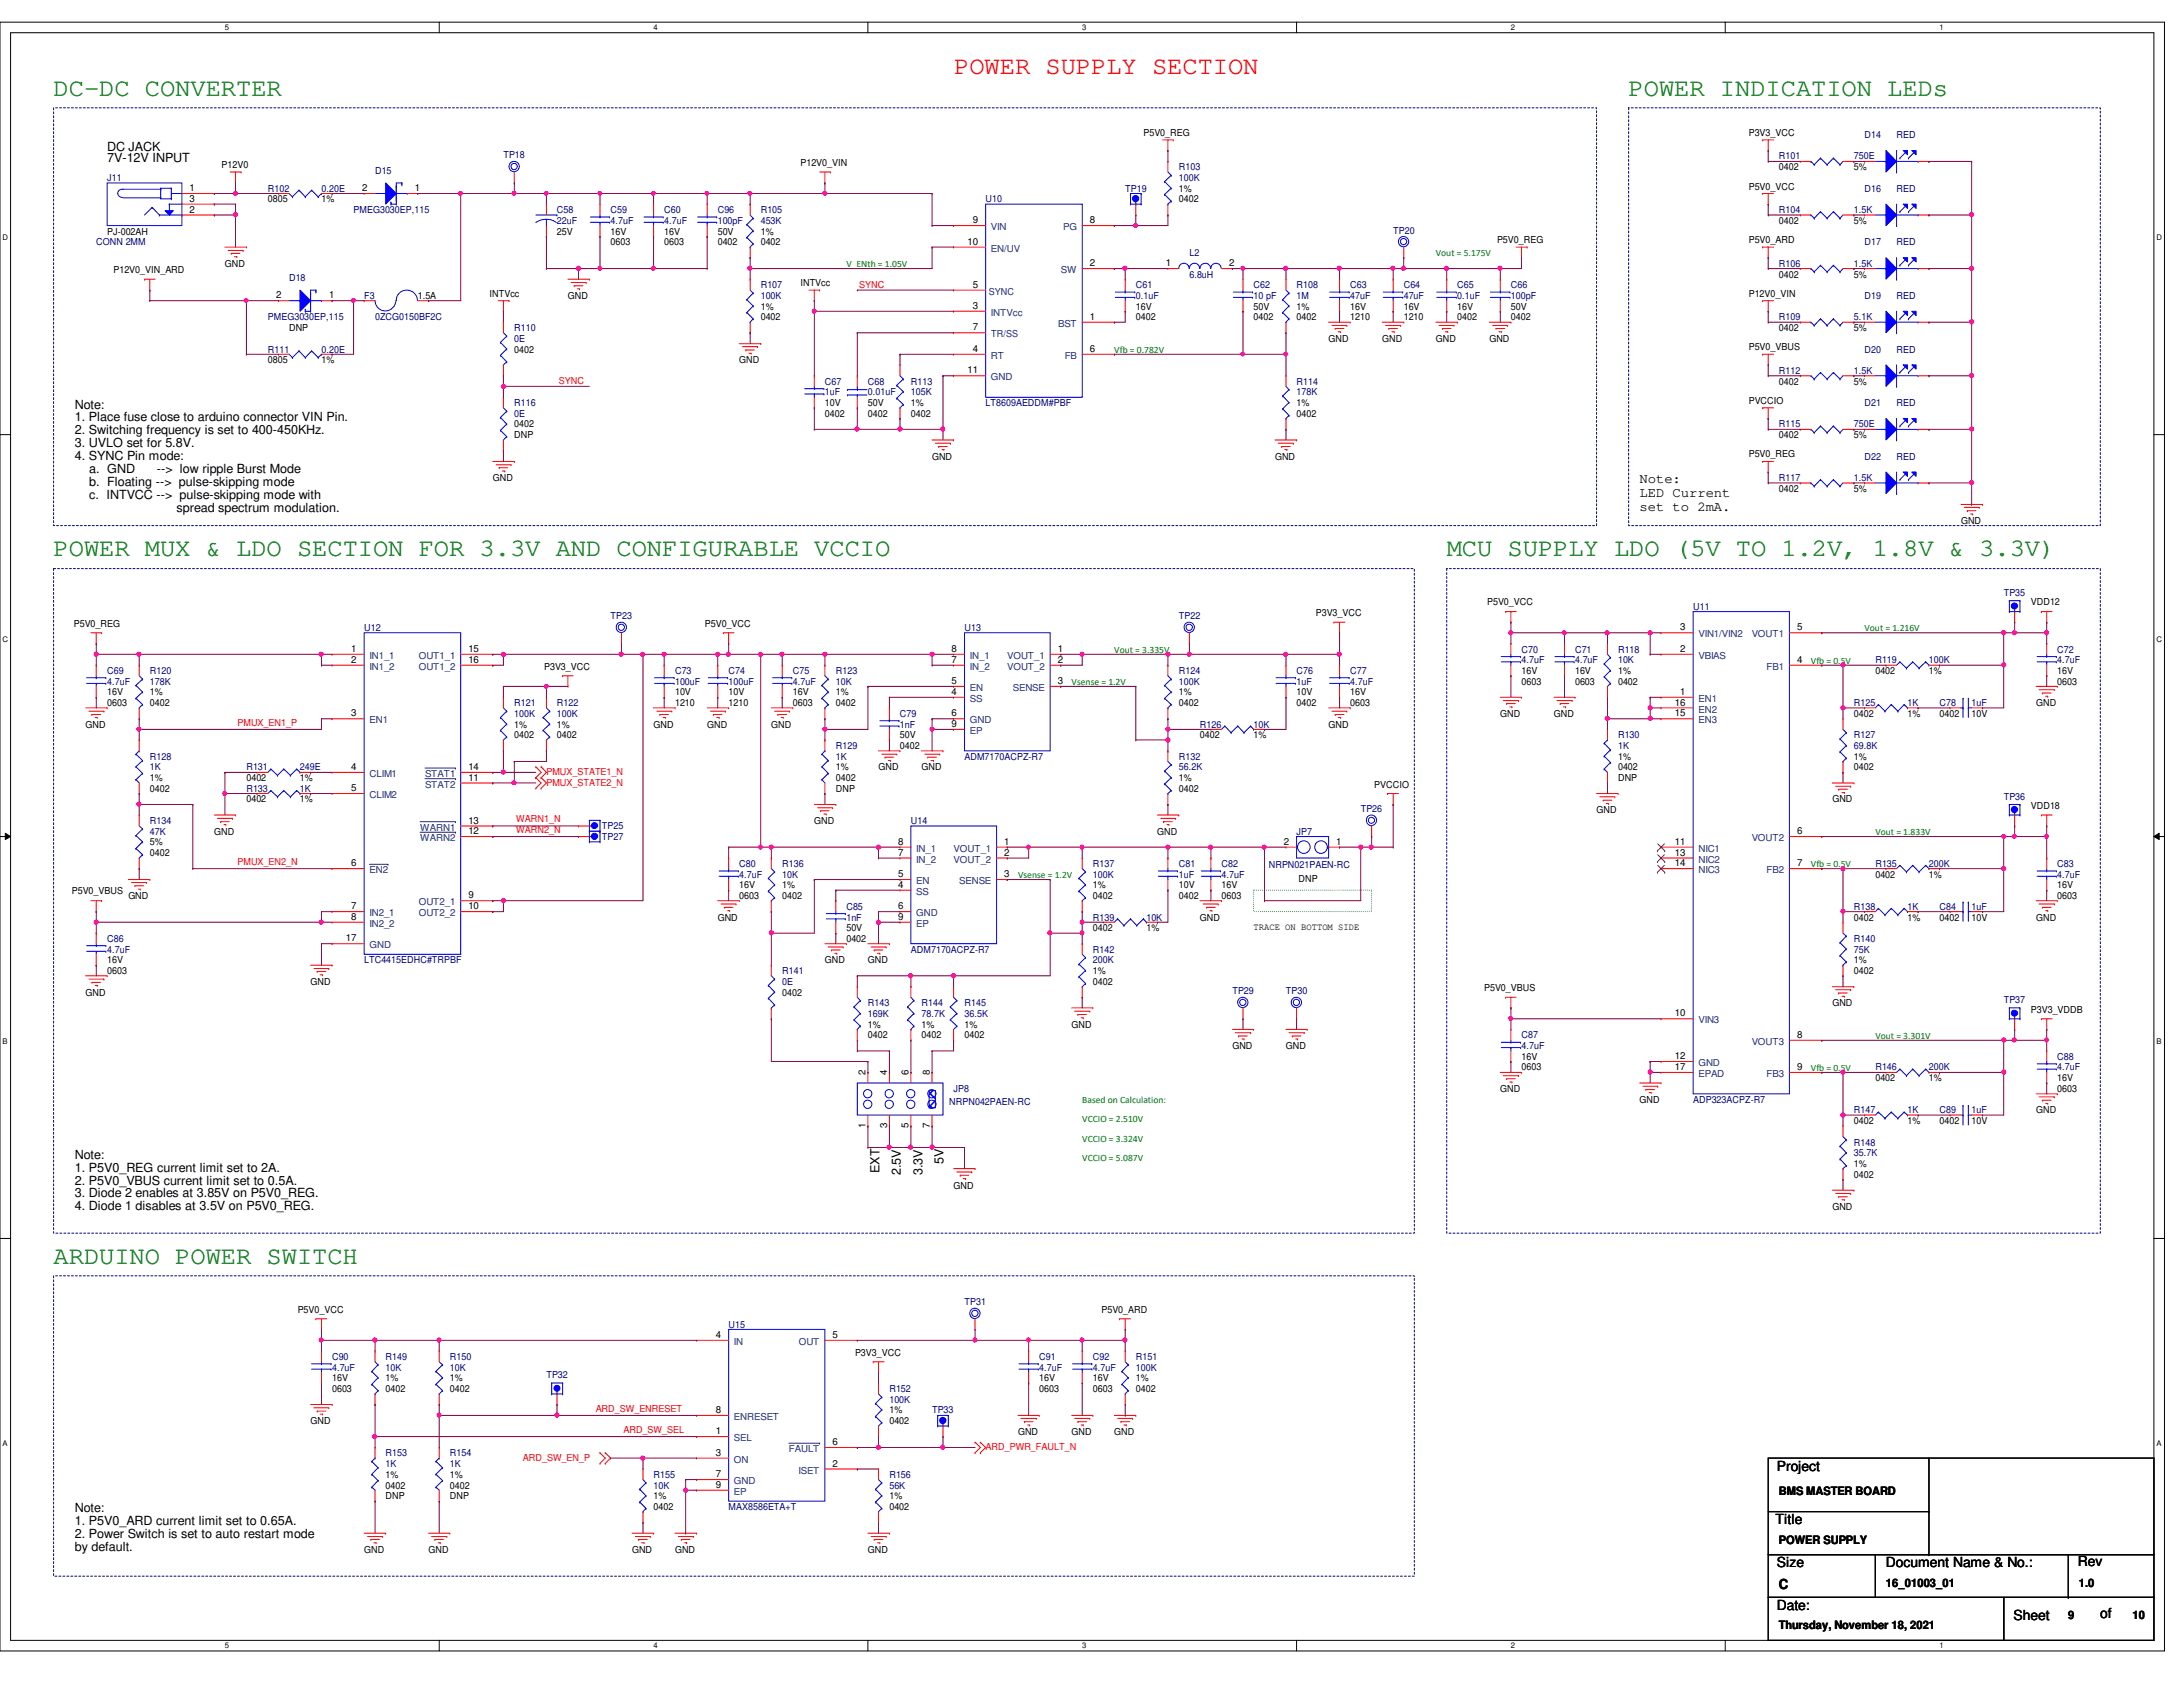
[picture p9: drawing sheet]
<svg xmlns="http://www.w3.org/2000/svg" width="279mm" height="216mm" viewBox="0 0 279 216" stroke-linecap="round" stroke-linejoin="round" font-family="sans-serif">
<defs><g id="words">
<text font-size="3.3" fill="#f00" x="122.1" y="9.5">POWER SUPPLY SECTION</text>
<g font-size="3.3" fill="#008000">
<text x="6.9" y="12.2">DC-DC CONVERTER</text>
<text x="208.4" y="12.2">POWER INDICATION LEDs</text>
<text x="6.9" y="71.2">POWER MUX &amp; LDO SECTION FOR 3.3V AND CONFIGURABLE VCCIO</text>
<text x="185.2" y="71.2">MCU SUPPLY LDO (5V TO 1.2V, 1.8V &amp; 3.3V)</text>
<text x="6.9" y="161.7">ARDUINO POWER SWITCH</text>
</g>
<g font-size="1.8">
<text x="209.8" y="61.8">Note:</text>
<text x="209.8" y="63.6">LED Current</text>
<text x="209.8" y="65.4">set to 2mA.</text>
<text x="227.4" y="188.2">Project</text>
<text x="227.2" y="195.1">Title</text>
<text x="227.4" y="200.6">Size</text>
<text x="227.7" y="203.4">C</text>
<text x="241.4" y="200.6">Document Name &amp; No.:</text>
<text x="265.9" y="200.4">Rev</text>
<text x="227.4" y="206">Date:</text>
<text x="257.7" y="207.3">Sheet</text>
<text x="268.8" y="207">of</text>
</g>
<g font-size="1.6">
<text x="13.7" y="19.3">DC JACK</text>
<text x="13.7" y="20.7">7V-12V INPUT</text>
<text x="9.6" y="52.3">Note:</text>
<text x="9.6" y="53.9">1. Place fuse close to arduino connector VIN Pin.</text>
<text x="9.6" y="55.6">2. Switching frequency is set to 400-450KHz.</text>
<text x="9.6" y="57.2">3. UVLO set for 5.8V.</text>
<text x="9.6" y="58.9">4. SYNC Pin mode:</text>
<text x="11.4" y="60.5">a. GND</text>
<text x="11.4" y="62.2">b. Floating --&gt; pulse-skipping mode</text>
<text x="11.4" y="63.8">c. INTVCC --&gt; pulse-skipping mode with</text>
<text x="20.1" y="60.5">--&gt; low ripple Burst Mode</text>
<text x="22.6" y="65.5">spread spectrum modulation.</text>
<text x="9.6" y="148.3">Note:</text>
<text x="9.6" y="149.9">1. P5V0_REG current limit set to 2A.</text>
<text x="120.8" y="149" transform="rotate(-90 120.8 149)">5V</text>
<text x="9.6" y="151.6">2. P5V0_VBUS current limit set to 0.5A.</text>
<text x="9.6" y="153.2">3. Diode 2 enables at 3.85V on P5V0_REG.</text>
<text x="9.6" y="154.9">4. Diode 1 disables at 3.5V on P5V0_REG.</text>
<text x="112.6" y="150.1" transform="rotate(-90 112.6 150.1)">EXT</text>
<text x="115.3" y="150.4" transform="rotate(-90 115.3 150.4)">2.5V</text>
<text x="118.1" y="150.4" transform="rotate(-90 118.1 150.4)">3.3V</text>
<text x="9.6" y="193.5">Note:</text>
<text x="9.6" y="195.2">1. P5V0_ARD current limit set to 0.65A.</text>
<text x="9.6" y="196.8">2. Power Switch is set to auto restart mode</text>
<text x="9.6" y="198.5">by default.</text>
</g>
<g font-size="1.5">
<text x="227.7" y="191.4">BMS MASTER BOARD</text>
<text x="227.7" y="197.6">POWER SUPPLY</text>
<text x="241.4" y="203.1">16_01003_01</text>
<text x="266.1" y="203.1">1.0</text>
<text x="227.7" y="208.5">Thursday, November 18, 2021</text>
<text x="264.7" y="207.2">9</text>
<text x="272.9" y="207.2">10</text>
</g>
<g font-size="1.2">
<text x="146.3" y="17.4">P5V0_REG</text>
<text x="223.8" y="17.4">P3V3_VCC</text>
<text x="28.4" y="21.5">P12V0</text>
<text x="102.4" y="21.3">P12V0_VIN</text>
<text x="227.7" y="21.8">0402</text>
<text x="237.3" y="21.8">5%</text>
<text x="24.3" y="27.2">2</text>
<text x="24.3" y="24.5">1</text>
<text x="24.3" y="25.8">3</text>
<text x="34.3" y="25.9">0805</text>
<text x="41.1" y="25.9">1%</text>
<text x="46.4" y="24.5">2</text>
<text x="53.1" y="24.5">1</text>
<text x="124.5" y="28.6">9</text>
<text x="139.5" y="28.6">8</text>
<text x="150.9" y="25.9">0402</text>
<text x="150.9" y="24.6">1%</text>
<text x="223.8" y="24.3">P5V0_VCC</text>
<text x="227.7" y="28.7">0402</text>
<text x="237.3" y="28.7">5%</text>
<text x="13.7" y="30">PJ-002AH</text>
<text x="14.5" y="35">P12V0_VIN_ARD</text>
<text x="28.8" y="34.1">GND</text>
<text x="71.3" y="30">25V</text>
<text x="78.1" y="30">16V</text>
<text x="78.1" y="31.4">0603</text>
<text x="85" y="30">16V</text>
<text x="85" y="31.4">0603</text>
<text x="91.9" y="30">50V</text>
<text x="91.9" y="31.4">0402</text>
<text x="97.4" y="31.4">0402</text>
<text x="97.4" y="30">1%</text>
<text x="123.8" y="31.3">10</text>
<text x="139.5" y="34.1">2</text>
<text x="149.2" y="34.1">1</text>
<text x="157.3" y="34.1">2</text>
<text x="191.6" y="31.1">P5V0_REG</text>
<text x="223.8" y="31.1">P5V0_ARD</text>
<text x="227.7" y="35.5">0402</text>
<text x="237.3" y="35.5">5%</text>
<text x="35.3" y="38.2">2</text>
<text x="42.1" y="38.2">1</text>
<text x="53.5" y="38.3">1.5A</text>
<text x="62.7" y="38">INTVcc</text>
<text x="72.7" y="38.3">GND</text>
<text x="97.4" y="41">0402</text>
<text x="97.4" y="39.6">1%</text>
<text x="102.4" y="36.6">INTVcc</text>
<text x="124.5" y="36.8">5</text>
<text x="124.5" y="39.5">3</text>
<text x="139.5" y="40.9">1</text>
<text x="145.4" y="39.6">16V</text>
<text x="145.4" y="41">0402</text>
<text x="160.4" y="39.6">50V</text>
<text x="160.4" y="41">0402</text>
<text x="165.9" y="41">0402</text>
<text x="165.9" y="39.6">1%</text>
<text x="172.8" y="39.6">16V</text>
<text x="172.8" y="41">1210</text>
<text x="179.7" y="39.6">16V</text>
<text x="179.7" y="41">1210</text>
<text x="186.5" y="39.6">16V</text>
<text x="186.5" y="41">0402</text>
<text x="193.4" y="39.6">50V</text>
<text x="193.4" y="41">0402</text>
<text x="223.8" y="38">P12V0_VIN</text>
<text x="34.3" y="46.5">0805</text>
<text x="37" y="42.4">DNP</text>
<text x="41.1" y="46.5">1%</text>
<text x="65.8" y="45.1">0402</text>
<text x="94.6" y="46.5">GND</text>
<text x="123.8" y="47.8">11</text>
<text x="124.5" y="42.3">7</text>
<text x="124.5" y="45">4</text>
<text x="139.5" y="45">6</text>
<text x="170.1" y="43.7">GND</text>
<text x="176.9" y="43.7">GND</text>
<text x="183.8" y="43.7">GND</text>
<text x="190.6" y="43.7">GND</text>
<text x="223.8" y="44.8">P5V0_VBUS</text>
<text x="227.7" y="42.4">0402</text>
<text x="237.3" y="42.4">5%</text>
<text x="105.6" y="52">10V</text>
<text x="105.6" y="53.3">0402</text>
<text x="111.1" y="52">50V</text>
<text x="111.1" y="53.3">0402</text>
<text x="116.6" y="53.3">0402</text>
<text x="116.6" y="52">1%</text>
<text x="165.9" y="53.3">0402</text>
<text x="165.9" y="52">1%</text>
<text x="223.8" y="51.7">PVCCIO</text>
<text x="227.7" y="49.2">0402</text>
<text x="237.3" y="49.2">5%</text>
<text x="65.8" y="56.1">DNP</text>
<text x="65.8" y="54.7">0402</text>
<text x="119.3" y="58.8">GND</text>
<text x="163.2" y="58.8">GND</text>
<text x="223.8" y="58.5">P5V0_REG</text>
<text x="227.7" y="56.1">0402</text>
<text x="237.3" y="56.1">5%</text>
<text x="63.1" y="61.6">GND</text>
<text x="227.7" y="62.9">0402</text>
<text x="237.3" y="62.9">5%</text>
<text x="251" y="67.1">GND</text>
<text x="190.3" y="77.5">P5V0_VCC</text>
<text x="259.9" y="77.5">VDD12</text>
<text x="9.4" y="80.2">P5V0_REG</text>
<text x="45" y="83.4">1</text>
<text x="59.9" y="83.4">15</text>
<text x="90.2" y="80.2">P5V0_VCC</text>
<text x="121.8" y="83.4">8</text>
<text x="135.4" y="83.4">1</text>
<text x="168.4" y="78.9">P3V3_VCC</text>
<text x="215.1" y="80.7">3</text>
<text x="215.1" y="83.4">2</text>
<text x="230" y="80.7">5</text>
<text x="13.7" y="89">16V</text>
<text x="19.2" y="89">1%</text>
<text x="45" y="84.8">2</text>
<text x="59.9" y="84.8">16</text>
<text x="69.6" y="85.7">P3V3_VCC</text>
<text x="86.4" y="89">10V</text>
<text x="93.3" y="89">10V</text>
<text x="101.5" y="89">16V</text>
<text x="107" y="89">1%</text>
<text x="121.8" y="87.5">5</text>
<text x="121.8" y="84.8">7</text>
<text x="121.8" y="88.9">4</text>
<text x="135.4" y="87.5">3</text>
<text x="135.4" y="84.8">2</text>
<text x="150.9" y="89">1%</text>
<text x="165.9" y="89">10V</text>
<text x="172.8" y="89">16V</text>
<text x="194.7" y="86.3">16V</text>
<text x="194.7" y="87.6">0603</text>
<text x="201.6" y="86.3">16V</text>
<text x="201.6" y="87.6">0603</text>
<text x="207.1" y="87.6">0402</text>
<text x="207.1" y="86.3">1%</text>
<text x="215.1" y="88.9">1</text>
<text x="230" y="84.8">4</text>
<text x="240" y="86.3">0402</text>
<text x="246.9" y="86.3">1%</text>
<text x="263.3" y="86.3">16V</text>
<text x="263.3" y="87.6">0603</text>
<text x="11" y="93.1">GND</text>
<text x="13.7" y="90.4">0603</text>
<text x="19.2" y="90.4">0402</text>
<text x="45" y="91.7">3</text>
<text x="65.8" y="94.5">0402</text>
<text x="65.8" y="93.1">1%</text>
<text x="71.3" y="94.5">0402</text>
<text x="71.3" y="93.1">1%</text>
<text x="83.7" y="93.1">GND</text>
<text x="86.4" y="90.4">1210</text>
<text x="90.5" y="93.1">GND</text>
<text x="93.3" y="90.4">1210</text>
<text x="98.7" y="93.1">GND</text>
<text x="101.5" y="90.4">0603</text>
<text x="107" y="90.4">0402</text>
<text x="115.2" y="94.5">50V</text>
<text x="115.2" y="95.8">0402</text>
<text x="121.8" y="91.7">6</text>
<text x="121.8" y="93">9</text>
<text x="150.9" y="90.4">0402</text>
<text x="153.6" y="94.5">0402</text>
<text x="160.4" y="94.5">1%</text>
<text x="165.9" y="90.4">0402</text>
<text x="170.1" y="93.1">GND</text>
<text x="172.8" y="90.4">0603</text>
<text x="192" y="91.7">GND</text>
<text x="198.9" y="91.7">GND</text>
<text x="214.4" y="90.3">16</text>
<text x="214.4" y="91.7">15</text>
<text x="237.3" y="91.7">0402</text>
<text x="244.1" y="91.7">1%</text>
<text x="248.2" y="91.7">0402</text>
<text x="252.3" y="91.7">10V</text>
<text x="260.6" y="90.4">GND</text>
<text x="19.2" y="101.3">0402</text>
<text x="19.2" y="100">1%</text>
<text x="31.5" y="100">0402</text>
<text x="38.4" y="100">1%</text>
<text x="45" y="98.6">4</text>
<text x="45" y="101.3">5</text>
<text x="59.9" y="98.6">14</text>
<text x="59.9" y="99.9">11</text>
<text x="107" y="101.3">DNP</text>
<text x="107" y="100">0402</text>
<text x="107" y="98.6">1%</text>
<text x="112.4" y="98.6">GND</text>
<text x="117.9" y="98.6">GND</text>
<text x="150.9" y="101.3">0402</text>
<text x="150.9" y="100">1%</text>
<text x="175.9" y="100.8">PVCCIO</text>
<text x="207.1" y="100">DNP</text>
<text x="207.1" y="98.6">0402</text>
<text x="207.1" y="97.2">1%</text>
<text x="237.3" y="98.6">0402</text>
<text x="237.3" y="97.2">1%</text>
<text x="27.4" y="106.8">GND</text>
<text x="31.5" y="102.7">0402</text>
<text x="38.4" y="102.7">1%</text>
<text x="59.9" y="105.4">13</text>
<text x="59.9" y="106.8">12</text>
<text x="104.2" y="105.5">GND</text>
<text x="148.1" y="106.8">GND</text>
<text x="204.3" y="104.1">GND</text>
<text x="230" y="106.8">6</text>
<text x="234.5" y="102.7">GND</text>
<text x="259.9" y="103.5">VDD18</text>
<text x="19.2" y="109.6">0402</text>
<text x="19.2" y="108.2">5%</text>
<text x="45" y="110.9">6</text>
<text x="94.6" y="113.7">16V</text>
<text x="100.1" y="113.7">1%</text>
<text x="114.9" y="112.3">5</text>
<text x="114.9" y="108.1">8</text>
<text x="114.9" y="109.5">7</text>
<text x="114.9" y="113.6">4</text>
<text x="128.5" y="108.1">1</text>
<text x="128.5" y="112.3">3</text>
<text x="128.5" y="109.5">2</text>
<text x="139.9" y="113.7">1%</text>
<text x="150.9" y="113.7">10V</text>
<text x="156.3" y="113.7">16V</text>
<text x="164.3" y="108.1">2</text>
<text x="166.2" y="112.9">DNP</text>
<text x="171" y="108.1">1</text>
<text x="214.4" y="108.1">11</text>
<text x="214.4" y="109.5">13</text>
<text x="214.4" y="110.9">14</text>
<text x="230" y="110.9">7</text>
<text x="240" y="112.3">0402</text>
<text x="246.9" y="112.3">1%</text>
<text x="263.3" y="113.7">16V</text>
<text x="9.2" y="114.4">P5V0_VBUS</text>
<text x="16.4" y="115.1">GND</text>
<text x="45" y="117.7">8</text>
<text x="45" y="116.4">7</text>
<text x="59.9" y="116.4">10</text>
<text x="59.9" y="115">9</text>
<text x="91.9" y="117.8">GND</text>
<text x="94.6" y="115.1">0603</text>
<text x="100.1" y="115.1">0402</text>
<text x="108.3" y="119.2">50V</text>
<text x="114.9" y="116.4">6</text>
<text x="114.9" y="117.7">9</text>
<text x="139.9" y="119.2">0402</text>
<text x="139.9" y="115.1">0402</text>
<text x="146.7" y="119.2">1%</text>
<text x="150.9" y="115.1">0402</text>
<text x="153.6" y="117.8">GND</text>
<text x="156.3" y="115.1">0603</text>
<text x="160.4" y="119">TRACE ON BOTTOM SIDE</text>
<text x="237.3" y="117.8">0402</text>
<text x="244.1" y="117.8">1%</text>
<text x="248.2" y="117.8">0402</text>
<text x="252.3" y="117.8">10V</text>
<text x="260.6" y="117.8">GND</text>
<text x="263.3" y="115.1">0603</text>
<text x="13.7" y="123.3">16V</text>
<text x="13.7" y="124.7">0603</text>
<text x="44.3" y="120.5">17</text>
<text x="105.6" y="123.3">GND</text>
<text x="108.3" y="120.6">0402</text>
<text x="111.1" y="123.3">GND</text>
<text x="139.9" y="124.7">1%</text>
<text x="237.3" y="124.7">0402</text>
<text x="237.3" y="123.3">1%</text>
<text x="11" y="127.4">GND</text>
<text x="39.8" y="126">GND</text>
<text x="100.1" y="127.4">0402</text>
<text x="111.1" y="131.5">1%</text>
<text x="117.9" y="131.5">1%</text>
<text x="123.4" y="131.5">1%</text>
<text x="137.2" y="131.5">GND</text>
<text x="139.9" y="126">0402</text>
<text x="189.9" y="126.9">P5V0_VBUS</text>
<text x="214.4" y="130.1">10</text>
<text x="234.5" y="128.8">GND</text>
<text x="259.9" y="129.6">P3V3_VDDB</text>
<text x="110.8" y="137.6" transform="rotate(-90 110.8 137.6)">2</text>
<text x="111.1" y="132.9">0402</text>
<text x="113.5" y="137.6" transform="rotate(-90 113.5 137.6)">4</text>
<text x="116.3" y="137.6" transform="rotate(-90 116.3 137.6)">6</text>
<text x="117.9" y="132.9">0402</text>
<text x="119" y="137.6" transform="rotate(-90 119 137.6)">8</text>
<text x="123.4" y="132.9">0402</text>
<text x="157.7" y="134.3">GND</text>
<text x="164.6" y="134.3">GND</text>
<text x="194.7" y="135.6">16V</text>
<text x="194.7" y="137">0603</text>
<text x="214.4" y="135.6">12</text>
<text x="214.4" y="136.9">17</text>
<text x="230" y="132.8">8</text>
<text x="230" y="136.9">9</text>
<text x="192" y="139.7">GND</text>
<text x="209.8" y="141.1">GND</text>
<text x="237.3" y="143.8">0402</text>
<text x="240" y="138.4">0402</text>
<text x="244.1" y="143.8">1%</text>
<text x="246.9" y="138.4">1%</text>
<text x="248.2" y="143.8">0402</text>
<text x="252.3" y="143.8">10V</text>
<text x="260.6" y="142.5">GND</text>
<text x="263.3" y="138.4">16V</text>
<text x="263.3" y="139.7">0603</text>
<text x="110.8" y="144.4" transform="rotate(-90 110.8 144.4)">1</text>
<text x="113.5" y="144.4" transform="rotate(-90 113.5 144.4)">3</text>
<text x="116.3" y="144.4" transform="rotate(-90 116.3 144.4)">5</text>
<text x="119" y="144.4" transform="rotate(-90 119 144.4)">7</text>
<text x="237.3" y="149.4">1%</text>
<text x="122" y="152.1">GND</text>
<text x="234.5" y="154.9">GND</text>
<text x="237.3" y="150.7">0402</text>
<text x="38.1" y="168">P5V0_VCC</text>
<text x="91.6" y="171.2">4</text>
<text x="106.6" y="171.2">5</text>
<text x="109.4" y="173.5">P3V3_VCC</text>
<text x="141" y="168">P5V0_ARD</text>
<text x="42.5" y="176.8">16V</text>
<text x="42.5" y="178.1">0603</text>
<text x="49.4" y="178.1">0402</text>
<text x="49.4" y="176.8">1%</text>
<text x="57.6" y="178.1">0402</text>
<text x="57.6" y="176.8">1%</text>
<text x="133" y="176.8">16V</text>
<text x="133" y="178.1">0603</text>
<text x="139.9" y="176.8">16V</text>
<text x="139.9" y="178.1">0603</text>
<text x="145.4" y="178.1">0402</text>
<text x="145.4" y="176.8">1%</text>
<text x="39.8" y="182.3">GND</text>
<text x="91.6" y="183.6">1</text>
<text x="91.6" y="180.8">8</text>
<text x="106.6" y="185">6</text>
<text x="113.8" y="182.3">0402</text>
<text x="113.8" y="180.9">1%</text>
<text x="130.3" y="183.6">GND</text>
<text x="137.2" y="183.6">GND</text>
<text x="142.6" y="183.6">GND</text>
<text x="49.4" y="191.9">DNP</text>
<text x="49.4" y="190.5">0402</text>
<text x="49.4" y="189.1">1%</text>
<text x="57.6" y="191.9">DNP</text>
<text x="57.6" y="190.5">0402</text>
<text x="57.6" y="189.1">1%</text>
<text x="83.7" y="191.9">1%</text>
<text x="91.6" y="189.1">7</text>
<text x="91.6" y="186.3">3</text>
<text x="91.6" y="190.4">9</text>
<text x="106.6" y="187.7">2</text>
<text x="113.8" y="191.9">1%</text>
<text x="83.7" y="193.3">0402</text>
<text x="113.8" y="193.3">0402</text>
<text x="46.6" y="198.7">GND</text>
<text x="54.9" y="198.7">GND</text>
<text x="80.9" y="198.7">GND</text>
<text x="86.4" y="198.7">GND</text>
<text x="111.1" y="198.7">GND</text>
</g>
<g font-size="1.2" fill="#000080">
<text x="238.6" y="17.7">D14</text>
<text x="242.7" y="17.7">RED</text>
<text x="13.7" y="23.2">J11</text>
<text x="48" y="22.2">D15</text>
<text x="64.4" y="20.3">TP18</text>
<text x="150.9" y="21.8">R103</text>
<text x="150.9" y="23.2">100K</text>
<text x="227.7" y="20.4">R101</text>
<text x="237.3" y="20.4">750E</text>
<text x="34.3" y="24.6">R102</text>
<text x="41.1" y="24.6">0.20E</text>
<text x="45.3" y="27.3">PMEG3030EP,115</text>
<text x="71.3" y="27.3">C58</text>
<text x="71.3" y="28.7">22uF</text>
<text x="78.1" y="27.3">C59</text>
<text x="78.1" y="28.7">4.7uF</text>
<text x="85" y="27.3">C60</text>
<text x="85" y="28.7">4.7uF</text>
<text x="91.9" y="27.3">C96</text>
<text x="91.9" y="28.7">100pF</text>
<text x="97.4" y="27.3">R105</text>
<text x="97.4" y="28.7">453K</text>
<text x="126.2" y="25.9">U10</text>
<text x="144" y="24.6">TP19</text>
<text x="178.3" y="29.9">TP20</text>
<text x="227.7" y="27.3">R104</text>
<text x="237.3" y="27.3">1.5K</text>
<text x="238.6" y="24.6">D16</text>
<text x="242.7" y="24.6">RED</text>
<text x="12.3" y="31.4">CONN 2MM</text>
<text x="37" y="35.9">D18</text>
<text x="152.2" y="32.8">L2</text>
<text x="152.2" y="35.5">6.8uH</text>
<text x="227.7" y="34.1">R106</text>
<text x="237.3" y="34.1">1.5K</text>
<text x="238.6" y="31.4">D17</text>
<text x="242.7" y="31.4">RED</text>
<text x="34.3" y="41">PMEG3030EP,115</text>
<text x="46.6" y="38.3">F3</text>
<text x="48" y="41">0ZCG0150BF2C</text>
<text x="97.4" y="36.9">R107</text>
<text x="97.4" y="38.3">100K</text>
<text x="145.4" y="36.9">C61</text>
<text x="145.4" y="38.3">0.1uF</text>
<text x="160.4" y="36.9">C62</text>
<text x="160.4" y="38.3">10 pF</text>
<text x="165.9" y="36.9">R108</text>
<text x="165.9" y="38.3">1M</text>
<text x="172.8" y="36.9">C63</text>
<text x="172.8" y="38.3">47uF</text>
<text x="179.7" y="36.9">C64</text>
<text x="179.7" y="38.3">47uF</text>
<text x="186.5" y="36.9">C65</text>
<text x="186.5" y="38.3">0.1uF</text>
<text x="193.4" y="36.9">C66</text>
<text x="193.4" y="38.3">100pF</text>
<text x="227.7" y="41">R109</text>
<text x="237.3" y="41">5.1K</text>
<text x="238.6" y="38.3">D19</text>
<text x="242.7" y="38.3">RED</text>
<text x="34.3" y="45.1">R111</text>
<text x="41.1" y="45.1">0.20E</text>
<text x="65.8" y="42.4">R110</text>
<text x="65.8" y="43.7">0E</text>
<text x="227.7" y="47.8">R112</text>
<text x="237.3" y="47.8">1.5K</text>
<text x="238.6" y="45.1">D20</text>
<text x="242.7" y="45.1">RED</text>
<text x="65.8" y="52">R116</text>
<text x="65.8" y="53.3">0E</text>
<text x="105.6" y="49.2">C67</text>
<text x="105.6" y="50.6">1uF</text>
<text x="111.1" y="49.2">C68</text>
<text x="111.1" y="50.6">0.01uF</text>
<text x="116.6" y="49.2">R113</text>
<text x="116.6" y="50.6">105K</text>
<text x="126.2" y="52">LT8609AEDDM#PBF</text>
<text x="165.9" y="49.2">R114</text>
<text x="165.9" y="50.6">178K</text>
<text x="238.6" y="52">D21</text>
<text x="242.7" y="52">RED</text>
<text x="227.7" y="54.7">R115</text>
<text x="237.3" y="54.7">750E</text>
<text x="238.6" y="58.8">D22</text>
<text x="242.7" y="58.8">RED</text>
<text x="227.7" y="61.6">R117</text>
<text x="237.3" y="61.6">1.5K</text>
<text x="256.5" y="76.2">TP35</text>
<text x="46.6" y="80.8">U12</text>
<text x="78.1" y="79.2">TP23</text>
<text x="123.4" y="80.8">U13</text>
<text x="150.9" y="79.2">TP22</text>
<text x="194.7" y="83.5">C70</text>
<text x="201.6" y="83.5">C71</text>
<text x="207.1" y="83.5">R118</text>
<text x="216.7" y="78">U11</text>
<text x="263.3" y="83.5">C72</text>
<text x="13.7" y="86.3">C69</text>
<text x="13.7" y="87.6">4.7uF</text>
<text x="19.2" y="86.3">R120</text>
<text x="19.2" y="87.6">178K</text>
<text x="86.4" y="86.3">C73</text>
<text x="86.4" y="87.6">100uF</text>
<text x="93.3" y="86.3">C74</text>
<text x="93.3" y="87.6">100uF</text>
<text x="101.5" y="86.3">C75</text>
<text x="101.5" y="87.6">4.7uF</text>
<text x="107" y="86.3">R123</text>
<text x="107" y="87.6">10K</text>
<text x="150.9" y="86.3">R124</text>
<text x="150.9" y="87.6">100K</text>
<text x="165.9" y="86.3">C76</text>
<text x="165.9" y="87.6">1uF</text>
<text x="172.8" y="86.3">C77</text>
<text x="172.8" y="87.6">4.7uF</text>
<text x="194.7" y="84.9">4.7uF</text>
<text x="201.6" y="84.9">4.7uF</text>
<text x="207.1" y="84.9">10K</text>
<text x="240" y="84.9">R119</text>
<text x="246.9" y="84.9">100K</text>
<text x="263.3" y="84.9">4.7uF</text>
<text x="65.8" y="90.4">R121</text>
<text x="65.8" y="91.7">100K</text>
<text x="71.3" y="90.4">R122</text>
<text x="71.3" y="91.7">100K</text>
<text x="107" y="95.8">R129</text>
<text x="115.2" y="91.7">C79</text>
<text x="115.2" y="93.1">1nF</text>
<text x="153.6" y="93.1">R126</text>
<text x="160.4" y="93.1">10K</text>
<text x="207.1" y="94.5">R130</text>
<text x="207.1" y="95.8">1K</text>
<text x="237.3" y="94.5">R127</text>
<text x="237.3" y="95.8">69.8K</text>
<text x="237.3" y="90.4">R125</text>
<text x="244.1" y="90.4">1K</text>
<text x="248.2" y="90.4">C78</text>
<text x="252.3" y="90.4">1uF</text>
<text x="19.2" y="97.2">R128</text>
<text x="19.2" y="98.6">1K</text>
<text x="31.5" y="98.6">R131</text>
<text x="31.5" y="101.3">R133</text>
<text x="38.4" y="98.6">249E</text>
<text x="38.4" y="101.3">1K</text>
<text x="107" y="97.2">1K</text>
<text x="123.4" y="97.2">ADM7170ACPZ-R7</text>
<text x="150.9" y="97.2">R132</text>
<text x="150.9" y="98.6">56.2K</text>
<text x="19.2" y="105.5">R134</text>
<text x="19.2" y="106.8">47K</text>
<text x="77" y="106.1">TP25</text>
<text x="77" y="107.5">TP27</text>
<text x="116.6" y="105.5">U14</text>
<text x="165.9" y="106.8">JP7</text>
<text x="174.2" y="104">TP26</text>
<text x="256.5" y="102.3">TP36</text>
<text x="94.6" y="111">C80</text>
<text x="94.6" y="112.3">4.7uF</text>
<text x="100.1" y="111">R136</text>
<text x="100.1" y="112.3">10K</text>
<text x="139.9" y="111">R137</text>
<text x="139.9" y="112.3">100K</text>
<text x="150.9" y="111">C81</text>
<text x="150.9" y="112.3">1uF</text>
<text x="156.3" y="111">C82</text>
<text x="156.3" y="112.3">4.7uF</text>
<text x="162.4" y="111.1">NRPN021PAEN-RC</text>
<text x="240" y="111">R135</text>
<text x="246.9" y="111">200K</text>
<text x="263.3" y="111">C83</text>
<text x="263.3" y="112.3">4.7uF</text>
<text x="108.3" y="116.4">C85</text>
<text x="108.3" y="117.8">1nF</text>
<text x="139.9" y="117.8">R139</text>
<text x="146.7" y="117.8">10K</text>
<text x="237.3" y="116.4">R138</text>
<text x="244.1" y="116.4">1K</text>
<text x="248.2" y="116.4">C84</text>
<text x="252.3" y="116.4">1uF</text>
<text x="13.7" y="120.6">C86</text>
<text x="13.7" y="121.9">4.7uF</text>
<text x="46.6" y="123.3">LTC4415EDHC#TRPBF</text>
<text x="100.1" y="124.7">R141</text>
<text x="116.6" y="121.9">ADM7170ACPZ-R7</text>
<text x="139.9" y="121.9">R142</text>
<text x="139.9" y="123.3">200K</text>
<text x="237.3" y="120.6">R140</text>
<text x="237.3" y="121.9">75K</text>
<text x="100.1" y="126">0E</text>
<text x="111.1" y="128.8">R143</text>
<text x="111.1" y="130.1">169K</text>
<text x="117.9" y="128.8">R144</text>
<text x="117.9" y="130.1">78.7K</text>
<text x="123.4" y="128.8">R145</text>
<text x="123.4" y="130.1">36.5K</text>
<text x="157.7" y="127.3">TP29</text>
<text x="164.6" y="127.3">TP30</text>
<text x="256.5" y="128.4">TP37</text>
<text x="194.7" y="132.9">C87</text>
<text x="194.7" y="134.3">4.7uF</text>
<text x="240" y="137">R146</text>
<text x="246.9" y="137">200K</text>
<text x="263.3" y="135.6">C88</text>
<text x="263.3" y="137">4.7uF</text>
<text x="121.5" y="141.4">NRPN042PAEN-RC</text>
<text x="122" y="139.7">JP8</text>
<text x="216.7" y="141.1">ADP323ACPZ-R7</text>
<text x="237.3" y="142.5">R147</text>
<text x="244.1" y="142.5">1K</text>
<text x="248.2" y="142.5">C89</text>
<text x="252.3" y="142.5">1uF</text>
<text x="237.3" y="146.6">R148</text>
<text x="237.3" y="148">35.7K</text>
<text x="123.4" y="167">TP31</text>
<text x="93.3" y="169.9">U15</text>
<text x="42.5" y="174">C90</text>
<text x="42.5" y="175.4">4.7uF</text>
<text x="49.4" y="174">R149</text>
<text x="49.4" y="175.4">10K</text>
<text x="57.6" y="174">R150</text>
<text x="57.6" y="175.4">10K</text>
<text x="69.9" y="176.4">TP32</text>
<text x="113.8" y="178.1">R152</text>
<text x="113.8" y="179.5">100K</text>
<text x="133" y="174">C91</text>
<text x="133" y="175.4">4.7uF</text>
<text x="139.9" y="174">C92</text>
<text x="139.9" y="175.4">4.7uF</text>
<text x="145.4" y="174">R151</text>
<text x="145.4" y="175.4">100K</text>
<text x="119.3" y="180.9">TP33</text>
<text x="49.4" y="186.4">R153</text>
<text x="49.4" y="187.7">1K</text>
<text x="57.6" y="186.4">R154</text>
<text x="57.6" y="187.7">1K</text>
<text x="83.7" y="189.1">R155</text>
<text x="83.7" y="190.5">10K</text>
<text x="113.8" y="189.1">R156</text>
<text x="113.8" y="190.5">56K</text>
<text x="93.3" y="193.3">MAX8586ETA+T</text>
</g>
<g font-size="1.2" fill="#004080">
<text x="126.8" y="29.5">VIN</text>
<text x="136.1" y="29.5">PG</text>
<text x="126.8" y="32.2">EN/UV</text>
<text x="135.8" y="35">SW</text>
<text x="126.6" y="37.7">SYNC</text>
<text x="126.8" y="40.4">INTVcc</text>
<text x="135.4" y="41.8">BST</text>
<text x="126.8" y="45.9">RT</text>
<text x="126.9" y="43.2">TR/SS</text>
<text x="136.3" y="45.9">FB</text>
<text x="126.8" y="48.7">GND</text>
<text x="217.4" y="81.6">VIN1/VIN2</text>
<text x="224.2" y="81.6">VOUT1</text>
<text x="47.3" y="85.7">IN1_2</text>
<text x="47.3" y="84.3">IN1_1</text>
<text x="53.6" y="85.7">OUT1_2</text>
<text x="53.6" y="84.3">OUT1_1</text>
<text x="124.1" y="88.4">EN</text>
<text x="124.1" y="84.3">IN_1</text>
<text x="124.1" y="85.7">IN_2</text>
<text x="124.1" y="89.8">SS</text>
<text x="128.9" y="84.3">VOUT_1</text>
<text x="128.9" y="85.7">VOUT_2</text>
<text x="129.6" y="88.4">SENSE</text>
<text x="217.4" y="84.3">VBIAS</text>
<text x="217.4" y="89.8">EN1</text>
<text x="226.1" y="85.7">FB1</text>
<text x="47.3" y="92.6">EN1</text>
<text x="124.1" y="92.6">GND</text>
<text x="124.1" y="93.9">EP</text>
<text x="217.4" y="91.2">EN2</text>
<text x="217.4" y="92.6">EN3</text>
<text x="47.3" y="99.4">CLIM1</text>
<text x="54.4" y="99.4">STAT1</text>
<text x="54.4" y="100.8">STAT2</text>
<text x="47.3" y="102.2">CLIM2</text>
<text x="53.8" y="106.3">WARN1</text>
<text x="53.8" y="107.7">WARN2</text>
<text x="224.2" y="107.7">VOUT2</text>
<text x="47.3" y="111.8">EN2</text>
<text x="117.3" y="113.2">EN</text>
<text x="117.3" y="109">IN_1</text>
<text x="117.3" y="110.4">IN_2</text>
<text x="122" y="109">VOUT_1</text>
<text x="122" y="110.4">VOUT_2</text>
<text x="122.8" y="113.2">SENSE</text>
<text x="217.4" y="109">NIC1</text>
<text x="217.4" y="110.4">NIC2</text>
<text x="217.4" y="111.8">NIC3</text>
<text x="226.1" y="111.8">FB2</text>
<text x="47.3" y="118.6">IN2_2</text>
<text x="47.3" y="117.3">IN2_1</text>
<text x="53.6" y="117.3">OUT2_2</text>
<text x="53.6" y="115.9">OUT2_1</text>
<text x="117.3" y="117.3">GND</text>
<text x="117.3" y="114.5">SS</text>
<text x="117.3" y="118.6">EP</text>
<text x="47.3" y="121.4">GND</text>
<text x="217.4" y="131">VIN3</text>
<text x="217.4" y="136.4">GND</text>
<text x="217.4" y="137.8">EPAD</text>
<text x="224.2" y="133.7">VOUT3</text>
<text x="226.1" y="137.8">FB3</text>
<text x="93.9" y="172.1">IN</text>
<text x="102.2" y="172.1">OUT</text>
<text x="93.9" y="184.4">SEL</text>
<text x="93.9" y="181.7">ENRESET</text>
<text x="101" y="185.8">FAULT</text>
<text x="93.9" y="189.9">GND</text>
<text x="93.9" y="187.2">ON</text>
<text x="93.9" y="191.3">EP</text>
<text x="102.2" y="188.6">ISET</text>
</g>
<g font-size="1.2" fill="#008000">
<text x="108.3" y="34.2">V_ENth = 1.05V</text>
<text x="183.8" y="32.8">Vout = 5.175V</text>
<text x="142.6" y="45.2">Vfb = 0.782V</text>
<text x="142.6" y="83.6">Vout = 3.335V</text>
<text x="238.6" y="80.8">Vout = 1.216V</text>
<text x="137.2" y="87.7">Vsense = 1.2V</text>
<text x="231.8" y="84.9">Vfb = 0.5V</text>
<text x="240" y="106.9">Vout = 1.833V</text>
<text x="130.3" y="112.4">Vsense = 1.2V</text>
<text x="231.8" y="111">Vfb = 0.5V</text>
<text x="231.8" y="137">Vfb = 0.5V</text>
<text x="240" y="132.9">Vout = 3.301V</text>
<text x="138.5" y="141.2">Based on Calculation:</text>
<text x="138.5" y="143.6">VCCIO = 2.510V</text>
<text x="138.5" y="146.1">VCCIO = 3.324V</text>
<text x="138.5" y="148.5">VCCIO = 5.087V</text>
</g>
<g font-size="1.2" fill="#f00">
<text x="110" y="36.9">SYNC</text>
<text x="71.5" y="49.2">SYNC</text>
<text x="30.4" y="92.9">PMUX_EN1_P</text>
<text x="69.9" y="99.1">PMUX_STATE1_N</text>
<text x="69.9" y="100.5">PMUX_STATE2_N</text>
<text x="66.1" y="105.2">WARN1_N</text>
<text x="66.1" y="106.6">WARN2_N</text>
<text x="30.4" y="110.7">PMUX_EN2_N</text>
<text x="76.2" y="180.7">ARD_SW_ENRESET</text>
<text x="79.8" y="183.4">ARD_SW_SEL</text>
<text x="126.2" y="185.5">ARD_PWR_FAULT_N</text>
<text x="66.9" y="186.9">ARD_SW_EN_P</text>
</g>
<g font-size="1">
<text x="28.8" y="3.9">5</text>
<text x="83.7" y="3.9">4</text>
<text x="138.5" y="3.9">3</text>
<text x="193.4" y="3.9">2</text>
<text x="248.2" y="3.9">1</text>
<text x=".3" y="30.8">D</text>
<text x="276" y="30.8">D</text>
<text x=".3" y="82.2">C</text>
<text x="276" y="82.2">C</text>
<text x=".3" y="133.6">B</text>
<text x="276" y="133.6">B</text>
<text x=".3" y="185.1">A</text>
<text x="276" y="185.1">A</text>
<text x="28.8" y="210.9">5</text>
<text x="83.7" y="210.9">4</text>
<text x="138.5" y="210.9">3</text>
<text x="193.4" y="210.9">2</text>
<text x="248.2" y="210.9">1</text>
</g>
</g></defs>
<path d="M0 2.8h277v208.5h-277zM1.4 4.2h274.3v205.7h-274.3z" fill="none" stroke="#000" stroke-width=".13"/>
<g fill="#fff">
<path d="M28.8 3h.5v1.1h-.5z"/>
<path d="M28.8 210.1h.5v1.1h-.5z"/>
</g>
<path d="M56.2 2.8v1.4M56.2 209.9v1.4" fill="none" stroke="#000" stroke-width=".13"/>
<g fill="#fff">
<path d="M83.7 3h.5v1.1h-.5z"/>
<path d="M83.7 210.1h.5v1.1h-.5z"/>
</g>
<path d="M111.1 2.8v1.4M111.1 209.9v1.4" fill="none" stroke="#000" stroke-width=".13"/>
<g fill="#fff">
<path d="M138.5 3h.6v1.1h-.6z"/>
<path d="M138.5 210.1h.6v1.1h-.6z"/>
</g>
<path d="M165.9 2.8v1.4M165.9 209.9v1.4" fill="none" stroke="#000" stroke-width=".13"/>
<g fill="#fff">
<path d="M193.4 3h.5v1.1h-.5z"/>
<path d="M193.4 210.1h.5v1.1h-.5z"/>
</g>
<path d="M220.8 2.8v1.4M220.8 209.9v1.4" fill="none" stroke="#000" stroke-width=".13"/>
<g fill="#fff">
<path d="M248.2 3h.6v1.1h-.6z"/>
<path d="M248.2 210.1h.6v1.1h-.6z"/>
<path d="M.3 29.9h.8v1.1h-.8z"/>
<path d="M276 29.9h.7v1.1h-.7z"/>
<path d="M.3 81.3h.8v1.1h-.8z"/>
<path d="M276 81.3h.7v1.1h-.7z"/>
</g>
<path d="M0 55.6h1.4M275.7 55.6h1.3" fill="none" stroke="#000" stroke-width=".13"/>
<g fill="#fff">
<path d="M.3 132.8h.7v1.1h-.7z"/>
<path d="M276 132.8h.6v1.1h-.6z"/>
</g>
<path d="M0 107.1h1.4M.7 106.6l.7 .5-.7 .3zM275.7 107.1l.7-.5v.8zM275.7 107.1h1.3" fill="none" stroke="#000" stroke-width=".13"/>
<path d="M.7 106.6l.7 .5-.7 .3zM275.7 107.1l.7-.5v.8z" fill="#000"/>
<g fill="#fff">
<path d="M.3 184.2h.7v1.1h-.7z"/>
<path d="M276 184.2h.6v1.1h-.6z"/>
</g>
<g fill="none" stroke="#000" stroke-width=".13">
<path d="M0 158.5h1.4M275.7 158.5h1.3M226.3 186.6h49.4v12.4h-49.4zM226.3 199h13.7v5.4h-13.7zM226.3 193.5h20.6M240 199h35.7v5.4h-35.7zM246.9 199h.1M246.9 193.5h.1M246.9 186.6v12.4M264.7 199v5.4M226.3 204.4h30.2v5.5h-30.2zM256.5 204.4h19.2v5.5h-19.2z"/>
<path d="M264.7 204.4h.1"/>
</g>
<path d="M160.4 113.9h15.2v2.8h-15.2z" fill="none" stroke="#008000" stroke-width=".13" stroke-dasharray="0 .3"/>
<path d="M6.9 13.8h197.4v53.5h-197.4zM208.4 13.8h60.4v53.5h-60.4zM6.9 72.8h174.1v85h-174.1zM185.2 72.8h83.6v85h-83.6zM6.9 163.3h174.1v38.4h-174.1z" fill="none" stroke="#000080" stroke-width=".13" stroke-dasharray=".3 .3"/>
<g fill="none" stroke="#f00" stroke-width=".13">
<path d="M148.8 17.9h1.4M149.5 19.3h.1M149.5 17.9v1.4M150.2 17.9h.1M225.6 17.9h.1M225.6 17.9h1.4M226.3 19.3h.1M226.3 17.9v1.4M18.5 35.7h.1M18.5 35.7h1.4M19.2 37.1h.1M19.2 35.7v1.4"/>
<path d="M28.8 31.6h2.7M29.2 32h1.9M29.5 22h1.4M29.6 32.4h.1M29.6 32.4h1.1M30 32.9h.3M30.1 23.4h.1M30.1 22v1.4M30.3 32.9h.1M30.9 22h.1M31.1 32h.1M31.5 31.6h.1"/>
<path d="M63.8 38.5h1.4M64.4 39.8h.1M64.4 38.5v1.3M65.2 38.5h.1M72.7 35.7h2.7M73.1 36.2h1.9M73.5 36.6h.1M73.5 36.6h1.1M73.9 37h.3M74.2 37h.1M75 36.2h.1M75.4 35.7h.1"/>
<path d="M103.5 37.1h1.4M104.2 38.5h.1M104.2 37.1v1.4M104.9 37.1h.1M104.9 22h1.4M105.6 23.4h.1M105.6 22v1.4M106.3 22h.1M194.1 31.6h1.4M194.7 33h.1M194.7 31.6v1.4M195.5 31.6h.1"/>
<path d="M225.6 24.8h.1M225.6 31.6h.1M225.6 38.5h.1M225.6 24.8h1.4M225.6 31.6h1.4M225.6 38.5h1.4M226.3 26.1h.1M226.3 33h.1M226.3 39.8h.1M226.3 24.8v1.3M226.3 31.6v1.4M226.3 38.5v1.3"/>
<path d="M63.1 59.1h2.7M63.5 59.5h1.9M63.9 59.9h.1M63.9 59.9h1.1M65.4 59.5h.1M65.8 59.1h.1M94.6 44h2.8M95 44.4h1.9M95.5 44.8h.1M95.5 44.8h1.1M95.8 45.2h.3M96.1 45.2h.1"/>
<path d="M96.9 44.4h.1M97.4 44h.1M119.3 56.3h2.7M119.7 56.7h1.9M120.1 57.1h.1M120.1 57.1h1.1M120.6 57.5h.2M120.8 57.5h.1M121.6 56.7h.1M122 56.3h.1M163.2 56.3h2.7M163.6 56.7h1.9"/>
<path d="M164 57.1h.1M164 57.1h1.1M164.4 57.5h.3M164.7 57.5h.1M165.5 56.7h.1M165.9 56.3h.1M170.1 41.2h2.7M170.5 41.7h1.9M170.9 42h.1M170.9 42h1.1M171.3 42.5h.3M171.6 42.5h.1"/>
<path d="M172.4 41.7h.1M172.8 41.2h.1M176.9 41.2h2.8M177.3 41.7h1.9M177.8 42h.1M177.8 42h1.1M178.1 42.5h.3M178.4 42.5h.1M179.2 41.7h.1M179.7 41.2h.1M183.8 41.2h2.7M184.2 41.7h1.9"/>
<path d="M184.6 42h.1M184.6 42h1.1M185 42.5h.3M185.3 42.5h.1M186.1 41.7h.1M186.5 41.2h.1M190.6 41.2h2.8M191.1 41.7h1.9M191.5 42h.1M191.5 42h1.1M191.9 42.5h.3M192.2 42.5h.1"/>
<path d="M193 41.7h.1M193.4 41.2h.1M225.6 45.3h.1M225.6 52.2h.1M225.6 59.1h.1M225.6 45.3h1.4M225.6 59.1h1.4M225.6 52.2h1.4M226.3 46.7h.1M226.3 53.6h.1M226.3 45.3v1.4M226.3 52.2v1.4"/>
<path d="M226.3 59.1v1.3M64.3 60.3h.3M64.6 60.3h.1M170.7 79.6h.1M170.7 79.6h1.4M171.4 79.6v1.4M192.7 78.3h.1M192.7 78.3h1.4M193.4 79.6h.1M193.4 78.3v1.3M226.3 60.4h.1M251 64.6h2.7"/>
<path d="M251.4 64.9h1.9M251.8 65.4h.1M251.8 65.4h1.1M252.2 65.8h.3M252.5 65.8h.1M253.3 64.9h.1M253.7 64.6h.1M261.3 78.3h.1M261.3 78.3h1.3M262 79.6h.1M262 78.3v1.3M11 90.6h2.7"/>
<path d="M11.4 91h1.9M11.6 81h1.4M11.8 91.4h.1M11.8 91.4h1.1M12.2 91.8h.2M12.3 82.4h.1M12.3 81v1.4M12.4 91.8h.1M13 81h.1M13.3 91h.1M13.7 90.6h.1M68.6 99.5h.1"/>
<path d="M68.6 98.1h.1M68.6 98.1l.7 .7-.7 .7M68.6 99.5l.7 .7-.7 .7M69.3 99.5h.1M69.3 98.1h.1M69.3 98.1l.6 .7-.6 .7M69.3 99.5l.6 .7-.6 .7M72 86.5h.1M72 86.5h1.4M72.7 87.8h.1M72.7 86.5v1.3M83.7 90.6h2.7"/>
<path d="M84.1 91h1.9M84.5 91.4h.1M84.5 91.4h1.1M84.9 91.8h.3M85.2 91.8h.1M86 91h.1M86.4 90.6h.1M90.5 90.6h2.8M90.9 91h1.9M91.3 91.4h.1M91.3 91.4h1.1M91.7 91.8h.3"/>
<path d="M92 91.8h.1M92.6 81h.1M92.6 81h1.3M92.8 91h.1M93.3 82.4h.1M93.3 90.6h.1M93.3 81v1.4M98.7 90.6h2.8M99.1 91h1.9M99.6 91.4h.1M99.6 91.4h1.1M100 91.8h.2"/>
<path d="M100.2 91.8h.1M101 91h.1M101.5 90.6h.1M112.4 96.1h2.8M112.9 96.5h1.9M113.3 96.9h.1M113.3 96.9h1.1M113.7 97.3h.3M114 97.3h.1M114.8 96.5h.1M115.2 96.1h.1M117.9 96.1h2.8"/>
<path d="M118.4 96.5h1.9M118.7 96.9h.1M118.7 96.9h1.1M119.2 97.3h.3M119.5 97.3h.1M120.3 96.5h.1M120.7 96.1h.1M170.1 90.6h2.7M170.5 91h1.9M170.9 91.4h.1M170.9 91.4h1.1M171.3 91.8h.3"/>
<path d="M171.4 81h.1M171.6 91.8h.1M172.4 91h.1M172.8 90.6h.1M192 89.2h2.7M192.4 89.7h2M192.8 90h.1M192.8 90h1.1M193.3 90.5h.2M193.5 90.5h.1M194.4 89.7h.1M194.7 89.2h.1"/>
<path d="M198.9 89.2h2.7M199.3 89.7h1.9M199.7 90h.1M199.7 90h1.1M200.1 90.5h.3M200.4 90.5h.1M201.2 89.7h.1M201.6 89.2h.1M260.6 87.8h2.7M261 88.3h1.9M261.4 88.7h.1M261.4 88.7h1.1"/>
<path d="M261.8 89.1h.3M262.1 89.1h.1M262.9 88.3h.1M263.3 87.8h.1M11.6 115.3h1.4M12.3 116.7h.1M12.3 115.3v1.4M13 115.3h.1M16.4 112.6h2.8M16.8 112.9h2M17.3 113.4h.1M17.3 113.4h1.1"/>
<path d="M17.7 113.8h.2M17.9 113.8h.1M18.8 112.9h.1M19.2 112.6h.1M27.4 104.3h2.7M27.8 104.7h2M28.2 105.2h.1M28.2 105.2h1.1M28.7 105.5h.2M28.9 105.5h.1M29.8 104.7h.1M30.1 104.3h.1"/>
<path d="M68.6 100.9h.1M69.3 100.9h.1M91.9 115.3h2.7M92.3 115.7h1.9M92.7 116.1h.1M92.7 116.1h1.1M93.1 116.5h.3M93.4 116.5h.1M94.2 115.7h.1M94.6 115.3h.1M104.2 103h2.8M104.6 103.4h2"/>
<path d="M105 103.8h.1M105 103.8h1.1M105.5 104.2h.2M105.7 104.2h.1M106.6 103.4h.1M107 103h.1M148.1 104.3h2.8M148.5 104.7h2M148.9 105.2h.1M148.9 105.2h1.1M149.4 105.5h.2M149.6 105.5h.1"/>
<path d="M150.5 104.7h.1M150.9 104.3h.1M153.6 115.3h2.7M154 115.7h1.9M154.4 116.1h.1M154.4 116.1h1.1M154.9 116.5h.2M155.1 116.5h.1M155.9 115.7h.1M156.3 115.3h.1M177.6 101.6h.1M177.6 101.6h1.4"/>
<path d="M178.3 103h.1M178.3 101.6v1.4M204.3 101.6h2.8M204.8 102h1.9M205.2 102.4h.1M205.2 102.4h1.1M205.6 102.8h.3M205.9 102.8h.1M206.7 102h.1M207.1 101.6h.1M234.5 100.2h2.8M234.9 100.6h2"/>
<path d="M235.3 101h.1M235.3 101h1.1M235.8 101.4h.3M236.1 101.4h.1M236.9 100.6h.1M237.3 100.2h.1M260.6 115.3h2.7M261 115.7h1.9M261.3 104.3h.1M261.3 104.3h1.3M261.4 116.1h.1M261.4 116.1h1.1"/>
<path d="M261.8 116.5h.3M262 105.7h.1M262 104.3v1.4M262.1 116.5h.1M262.9 115.7h.1M263.3 115.3h.1M11 124.9h2.7M11.4 125.3h1.9M11.8 125.7h.1M11.8 125.7h1.1M12.2 126.1h.2M12.4 126.1h.1"/>
<path d="M13.3 125.3h.1M13.7 124.9h.1M39.8 123.5h2.7M40.2 124h1.9M40.6 124.3h.1M40.6 124.3h1.1M41 124.8h.3M41.3 124.8h.1M42.1 124h.1M42.5 123.5h.1M105.6 120.8h2.7M106 121.2h1.9"/>
<path d="M106.4 121.6h.1M106.4 121.6h1.1M106.8 122h.3M107.1 122h.1M107.9 121.2h.1M108.3 120.8h.1M111.1 120.8h2.7M111.5 121.2h1.9M111.9 121.6h.1M111.9 121.6h1.1M112.3 122h.3M112.6 122h.1"/>
<path d="M113.4 121.2h.1M113.8 120.8h.1M137.2 129h2.7M137.5 129.4h2M138 129.8h.1M138 129.8h1.1M138.4 130.3h.2M138.6 130.3h.1M139.5 129.4h.1M139.9 129h.1M157.7 131.7h2.7M158.1 132.2h2"/>
<path d="M158.5 132.6h.1M158.5 132.6h1.1M159 133h.2M159.2 133h.1M160.1 132.2h.1M160.4 131.7h.1M164.6 131.7h2.7M165 132.2h1.9M165.4 132.6h.1M165.4 132.6h1.1M165.8 133h.3M166.1 133h.1"/>
<path d="M166.9 132.2h.1M167.3 131.7h.1M192 137.2h2.7M192.4 137.7h2M192.7 127.6h.1M192.7 127.6h1.4M192.8 138h.1M192.8 138h1.1M193.3 138.5h.2M193.4 129h.1M193.4 127.6v1.4M193.5 138.5h.1"/>
<path d="M194.4 137.7h.1M194.7 137.2h.1M209.8 138.6h2.8M210.3 139h1.9M210.7 139.4h.1M210.7 139.4h1.1M211.1 139.8h.2M211.3 139.8h.1M212.2 139h.1M212.6 138.6h.1M234.5 126.3h2.8M234.9 126.7h2"/>
<path d="M235.3 127.1h.1M235.3 127.1h1.1M235.8 127.5h.3M236.1 127.5h.1M236.9 126.7h.1M237.3 126.3h.1M260.6 140h2.7M261.3 130.4h.1M261.3 130.4h1.3M262 131.7h.1M262 130.4v1.3M263.3 140h.1"/>
<path d="M122 149.6h2.8M122.5 150h1.9M122.9 150.4h.1M122.9 150.4h1.1M123.3 150.8h.3M123.6 150.8h.1M124.4 150h.1M124.8 149.6h.1M234.5 152.3h2.8M234.9 152.7h2M235.3 153.2h.1M235.3 153.2h1.1"/>
<path d="M235.8 153.5h.3M236.1 153.5h.1M236.9 152.7h.1M237.3 152.3h.1M261 140.4h1.9M261.4 140.8h.1M261.4 140.8h1.1M261.8 141.2h.3M262.1 141.2h.1M262.9 140.4h.1M39.8 179.7h2.7M40.4 168.8h.1"/>
<path d="M40.4 168.8h1.4M41.1 170.1h.1M41.1 168.8v1.3M42.5 179.7h.1M89.2 171.5h.1M89.2 171.5h4.1M105.6 171.5h4.1M109.7 171.5h.1M111.8 174.3h.1M111.8 174.3h1.4M112.4 175.6h.1M112.4 174.3v1.3"/>
<path d="M143.3 168.8h.1M143.3 168.8h1.4M144 170.1h.1M144 168.8v1.3M40.2 180.2h1.9M40.6 180.6h.1M40.6 180.6h1.1M41 181h.3M41.3 181h.1M42.1 180.2h.1M46.6 196.2h2.8M47 196.6h1.9"/>
<path d="M47.5 197h.1M47.5 197h1.1M47.8 197.4h.3M48.1 197.4h.1M48.9 196.6h.1M49.4 196.2h.1M54.9 196.2h2.7M55.2 196.6h2M55.7 197h.1M55.7 197h1.1M56.1 197.4h.2M56.3 197.4h.1"/>
<path d="M57.2 196.6h.1M57.6 196.2h.1M76.8 185.9h.1M76.8 187.3h.1M76.8 185.9l.7 .7-.7 .7M77.5 187.3h.1M77.5 185.9h.1M77.5 185.9l.6 .7-.6 .7M80.9 196.2h2.8M81.3 196.6h1.9M81.7 197h.1M81.7 197h1.1"/>
<path d="M82.1 197.4h.3M82.4 197.4h.1M83.2 196.6h.1M83.7 196.2h.1M86.4 196.2h2.8M86.8 196.6h1.9M87.2 197h.1M87.2 197h1.1M87.6 197.4h.3M87.9 197.4h.1M88.7 196.6h.1M89.2 196.2h.1"/>
<path d="M89.2 183.9h.1M89.2 181.1h.1M89.2 189.4h.1M89.2 186.6h.1M89.2 190.7h.1M89.2 181.1h4.1M89.2 183.9h4.1M89.2 189.4h4.1M89.2 186.6h4.1M89.2 190.7h4.1M105.6 185.3h4.1M105.6 188h4.1"/>
<path d="M109.7 185.3h.1M109.7 188h.1M111.1 196.2h2.7M111.5 196.6h1.9M111.9 197h.1M111.9 197h1.1M112.3 197.4h.3M112.6 197.4h.1M113.4 196.6h.1M113.8 196.2h.1M124.8 185.9h.1M124.8 184.6h.1"/>
<path d="M124.8 184.6l.7 .7-.7 .6M125.5 185.9h.1M125.5 184.6h.1M125.5 184.6l.7 .7-.7 .6M130.3 181.1h2.7M130.7 181.5h1.9M131.1 181.9h.1M131.1 181.9h1.1M131.5 182.4h.3M131.8 182.4h.1M132.6 181.5h.1M133 181.1h.1"/>
<path d="M137.2 181.1h2.7M137.5 181.5h2M138 181.9h.1M138 181.9h1.1M138.4 182.4h.2M138.6 182.4h.1M139.5 181.5h.1M139.9 181.1h.1M142.6 181.1h2.8M143 181.5h1.9M143.5 181.9h.1M143.5 181.9h1.1"/>
<path d="M143.8 182.4h.3M144.1 182.4h.1M144.9 181.5h.1M145.4 181.1h.1"/>
</g>
<path d="M144.7 26.1h.1M144.7 24.8h.1M144.7 24.8h1.3M144.7 26.1h1.3M144.7 24.8v1.3M145.4 26.1h.1M145.4 25.9v.2M146 24.8h.1M146 26.1h.1M146 24.8v1.3M93.3 170.1h12.3v22h-12.3z" fill="none" stroke="#00f" stroke-width=".13"/>
<path d="M101 184.7h3.9M104.9 184.7h.1" fill="none" stroke="#004080" stroke-width=".13"/>
<circle cx="145.3" cy="25.4" r=".4" fill="#00f"/>
<g fill="none" stroke="#00f" stroke-width=".13">
<path d="M95.6 28.7h.1M95.6 30.4h.1M95.6 28.7l.8 .8M95.6 30.4l.8 .8M96 31.6h.1M96 27.5l.4 .4M96.4 27.9h.1M96.4 29.5h.1M96.4 31.2h.1M96.4 27.9l-.8 .8M96.4 29.5l-.8 .9M96.4 31.2l-.4 .4"/>
<path d="M231.8 48.1h.1M231.8 48.1l.4 .4M232.2 48.5h.1M233 47.7h.1M233 47.7l.8 .8M233 47.7l-.8 .8M233.8 48.5h.1M234.7 47.7h.1M234.7 47.7l.8 .8M234.7 47.7l-.9 .8M235.5 48.5h.1M235.9 48.1l-.4 .4"/>
<path d="M240 54.9h1.4M241.4 54.9h.1M242.7 56.3h.1M242.7 53.6v2.7M242.7 54.9h2.8M243.2 54.5h.1M243.8 53.8l-.6 .7M244.3 54.5h.1M244.9 53.8l-.6 .7M245.5 54.9h.1M34.7 98.4h.1M34.7 98.4l-.4 .4"/>
<path d="M34.7 98.4l.8 .8M35.5 99.2h.1M36.3 98.4h.1M36.3 98.4l-.8 .8M36.3 98.4l.9 .8M37.2 99.2h.1M38 98.4h.1M38 98.4l-.8 .8M38 98.4l.4 .4M38.4 98.8h.1M105.2 99.8h.1M105.2 98.1h.1"/>
<path d="M105.2 96.5h.1M105.2 99.8l.4 .4M105.2 98.1l.8 .9M105.2 96.5l.8 .8M105.6 96.1h.1M105.6 96.1l-.4 .4M106 99h.1M106 97.3h.1M106 99l-.8 .8M106 97.3l-.8 .8M112.6 92.9h2.5M112.6 92.2h2.5"/>
<path d="M113.8 92.2h.1M113.8 92.9h.1M113.8 92v.2M113.8 92.9v.4M115.1 92.9h.1M115.1 92.2h.1M11.1 121.8h2.4M11.1 121h2.4M12.3 121h.1M12.3 121.8h.1M12.3 120.8v.2M12.3 121.8v.3"/>
<path d="M13.5 121.8h.1M13.5 121h.1M138.1 123.4h.1M138.1 125h.1M138.1 123.4l.8 .8M138.1 125l.8 .9M138.5 126.3h.1M138.5 122.1l.4 .5M138.9 122.6h.1M138.9 124.2h.1M138.9 125.9h.1M138.9 122.6l-.8 .8"/>
<path d="M138.9 124.2l-.8 .8M138.9 125.9l-.4 .4M251 142.7h.2M251.2 142.7h.1M251.2 141.5h.1M251.2 141.5v2.5M251.9 141.5h.1M251.9 142.7h.1M251.9 142.7h.4M251.9 141.5v2.5M55.8 175.5h.1M55.8 177.2h.1"/>
<path d="M55.8 175.5l.8 .8M55.8 177.2l.8 .8M56.2 178.4h.1M56.2 174.3l.4 .4M56.6 174.7h.1M56.6 176.3h.1M56.6 178h.1M56.6 174.7l-.8 .8M56.6 176.3l-.8 .9M56.6 178l-.4 .4"/>
<circle cx="145.3" cy="25.4" r=".4"/>
</g>
<g fill="none" stroke="#f00" stroke-width=".13">
<path d="M96 26.1h.1M96 33h.1M96 26.1v1.4M96 31.6v1.4M145.4 27.5h.1M145.4 26.1v1.4M230.4 48.1h.1M230.4 48.1h1.4M235.9 48.1h1.4M237.3 48.1h.1M32.9 98.8h.1M32.9 98.8h1.4"/>
<path d="M38.4 98.8h1.4M39.8 98.8h.1M105.6 94.7h.1M105.6 94.7v1.4M113.8 90.6h.1M113.8 94.7h.1M113.8 90.6v1.4M113.8 93.3v1.4M12.3 119.4h.1M12.3 119.4v1.4M105.6 101.6h.1M105.6 100.2v1.4"/>
<path d="M12.3 123.5h.1M12.3 122.1v1.4M138.5 120.8h.1M138.5 127.6h.1M138.5 120.8v1.3M138.5 126.3v1.3M249.6 142.7h.1M249.6 142.7h1.4M252.3 142.7h1.4M253.7 142.7h.1M56.2 172.9h.1M56.2 179.7h.1"/>
<path d="M56.2 172.9v1.4M56.2 178.4v1.3"/>
</g>
<path d="M241.4 53.6l1.3 1.3-1.3 1.4z" fill="#00f"/>
<path d="M241.4 53.6l1.3 1.3-1.3 1.4z" fill="none" stroke="#00f" stroke-width=".13"/>
<path d="M243.6 53.6h.5v.5z" fill="#00f"/>
<path d="M243.6 53.6h.5v.5z" fill="none" stroke="#00f" stroke-width=".13"/>
<path d="M244.7 53.6h.5v.5z" fill="#00f"/>
<path d="M244.7 53.6h.5v.5zM257.2 78.3h.1M257.2 76.9h.1M257.2 76.9h1.3M257.2 78.3h1.3M257.2 76.9v1.4M257.9 78.3h.1M257.9 78v.3M258.5 76.9h.1M258.5 78.3h.1M258.5 76.9v1.4" fill="none" stroke="#00f" stroke-width=".13"/>
<path d="M238.6 54.9h.1M238.6 54.9h1.4M245.5 54.9h1.4M246.9 54.9h.1" fill="none" stroke="#f00" stroke-width=".13"/>
<circle cx="257.8" cy="77.5" r=".39" fill="#00f"/>
<g fill="none" stroke="#00f" stroke-width=".13">
<path d="M75.6 28.4h2.4M75.6 27.8h2.4M76.8 27.8h.1M76.8 28.4h.1M76.8 27.5v.3M76.8 28.4v.5M78 28.4h.1M78 27.8h.1M231.8 20.7h.1M231.8 20.7l.4 .4M232.2 21.1h.1M233 20.2h.1"/>
<path d="M233 20.2l.8 .9M233 20.2l-.8 .9M233.8 21.1h.1M234.7 20.2h.1M234.7 20.2l.8 .9M234.7 20.2l-.9 .9M235.5 21.1h.1M235.9 20.7l-.4 .4M46.6 81h12.4v41.1h-12.4zM260.7 84.7h2.5M260.7 84h2.5M262 84h.1"/>
<path d="M262 84.7h.1M262 83.7v.3M262 84.7v.4M263.2 84.7h.1M263.2 84h.1"/>
<circle cx="257.8" cy="77.5" r=".39"/>
</g>
<g fill="none" stroke="#f00" stroke-width=".13">
<path d="M76.8 26.1h.1M76.8 30.3h.1M76.8 26.1v1.4M76.8 28.9v1.4M230.4 20.7h.1M230.4 20.7h1.4M235.9 20.7h1.4M237.3 20.7h.1M257.9 79.6h.1M257.9 78.3v1.3M42.5 92h.1M42.5 98.8h.1"/>
<path d="M42.5 85.1h.1M42.5 83.7h.1M42.5 92h4.1M42.5 98.8h4.1M42.5 85.1h4.1M42.5 83.7h4.1M59 98.8h4.1M59 85.1h4.1M59 83.7h4.1M63.1 98.8h.1M63.1 85.1h.1M63.1 83.7h.1"/>
<path d="M262 82.4h.1M262 86.5h.1M262 82.4v1.3M262 85.1v1.4M42.5 101.6h.1M42.5 111.2h.1M42.5 118h.1M42.5 116.7h.1M42.5 101.6h4.1M42.5 111.2h4.1M42.5 118h4.1M42.5 116.7h4.1"/>
<path d="M59 116.7h4.1M59 100.2h4.1M59 105.7h4.1M59 107.1h4.1M59 115.3h4.1M63.1 116.7h.1M63.1 100.2h.1M63.1 105.7h.1M63.1 107.1h.1M63.1 115.3h.1M42.5 120.8h.1M42.5 120.8h4.1"/>
</g>
<path d="M54.4 98.3h3.9M54.4 99.7h3.9M58.3 98.3h.1M58.3 99.7h.1M47.3 110.6h2.4M49.7 110.6h.1M53.8 105.2h4.5M53.8 106.5h4.5M58.3 105.2h.1M58.3 106.5h.1" fill="none" stroke="#004080" stroke-width=".13"/>
<path d="M118.9 139.6h.8v2.2h-.8z" fill-rule="evenodd" fill="#fff"/>
<path d="M118.9 139.6h.8v2.2h-.8z" fill-rule="evenodd" fill="#00f"/>
<g fill="none" stroke="#00f" stroke-width=".13">
<path d="M242.7 19.3v2.7M243.8 19.6l-.6 .6M244.9 19.6l-.6 .6M37 24.8l.4 .4M37.4 25.2h.1M38.3 24.3h.1M38.3 24.3l-.9 .9M38.3 24.3l.8 .9M39.1 25.2h.1M39.9 24.3h.1M39.9 24.3l-.8 .9M39.9 24.3l.8 .9"/>
<path d="M40.7 25.2h.1M41.1 24.8h.1M41.1 24.8l-.4 .4M95.6 38.4h.1M95.6 38.4l.8 .8M96 37.1l.4 .4M96.4 37.5h.1M96.4 39.2h.1M96.4 37.5l-.8 .9M96.4 39.2l-.8 .8M240 20.7h1.4M241.4 20.7h.1"/>
<path d="M242.7 22h.1M242.7 20.7h2.8M243.2 20.2h.1M244.3 20.2h.1M245.5 20.7h.1M95.6 40h.1M95.6 40l.8 .8M96 41.2h.1M96.4 40.8h.1M96.4 40.8l-.4 .4M108.5 49.9h.1M108.5 50.5h.1"/>
<path d="M108.5 49.9h2.5M108.5 50.5h2.5M109.7 50.5h.1M109.7 49.9h.1M109.7 49.4v.5M109.7 50.5v.3M114.8 49.3h.1M114.8 51h.1M114.8 49.3l.8 .8M114.8 51l.8 .8M115.2 52.2h.1M115.2 48.1l.4 .4"/>
<path d="M115.6 48.5h.1M115.6 50.1h.1M115.6 51.8h.1M115.6 48.5l-.8 .8M115.6 50.1l-.8 .9M115.6 51.8l-.4 .4M231.8 41.2h.1M231.8 41.2l.4 .5M232.2 41.7h.1M233 40.8h.1M233 40.8l.8 .9M233 40.8l-.8 .9"/>
<path d="M233.8 41.7h.1M234.7 40.8h.1M234.7 40.8l.8 .9M234.7 40.8l-.9 .9M235.5 41.7h.1M235.9 41.2l-.4 .5M98.9 87.5h2.4M98.9 86.7h2.4M100.1 86.7h.1M100.1 87.5h.1M100.1 86.5v.2M100.1 87.5v.3"/>
<path d="M101.3 87.5h.1M101.3 86.7h.1M123.4 81h11v15.1h-11zM149.1 87.7h.1M149.1 89.4h.1M149.1 87.7l.8 .9M149.1 89.4l.8 .8M149.5 90.6h.1M149.5 86.5l.4 .4M149.9 86.9h.1M149.9 88.6h.1M149.9 90.2h.1"/>
<path d="M149.9 86.9l-.8 .8M149.9 88.6l-.8 .8M149.9 90.2l-.4 .4M156.8 92.9h.1M156.8 92.9l-.5 .4M156.8 92.9l.8 .9M157.6 93.8h.1M158.4 92.9h.1M158.4 92.9l-.8 .9M158.4 92.9l.8 .9M159.2 93.8h.1M160.1 92.9h.1"/>
<path d="M160.1 92.9l-.9 .9M160.1 92.9l.3 .4M160.4 93.3h.1M235.5 94.6h.1M235.5 96.2h.1M235.5 94.6l.8 .8M235.5 96.2l.8 .8M235.9 97.5h.1M235.9 93.3l.4 .5M236.3 93.8h.1M236.3 95.4h.1M236.3 97h.1"/>
<path d="M236.3 93.8l-.8 .8M236.3 95.4l-.8 .8M236.3 97l-.4 .5M105.7 117.6h2.5M105.7 116.9h2.5M107 116.9h.1M107 117.6h.1M107 116.7v.2M107 117.6v.4M108.2 117.6h.1M108.2 116.9h.1M116.6 105.7h11v15.1h-11z"/>
<path d="M143 117.6h.1M143 117.6l-.4 .4M143 117.6l.8 .8M143.8 118.4h.1M144.7 117.6h.1M144.7 117.6l-.9 .8M144.7 117.6l.8 .8M145.5 118.4h.1M146.3 117.6h.1M146.3 117.6l-.8 .8M146.3 117.6l.4 .4M146.7 118h.1"/>
<path d="M109.7 138.6h11v4.1h-11zM118.9 139.6h.8v2.2h-.8zM47.6 175.5h.1M47.6 177.2h.1M47.6 175.5l.8 .8M47.6 177.2l.8 .8M48 178.4h.1M48 174.3l.4 .4M48.4 174.7h.1M48.4 176.3h.1M48.4 178h.1M48.4 174.7l-.8 .8"/>
<path d="M48.4 176.3l-.8 .9M48.4 178l-.4 .4M81.9 190.6h.1M81.9 192.2h.1M81.9 190.6l.8 .8M81.9 192.2l.8 .8M82.3 193.5h.1M82.3 189.4l.4 .4M82.7 189.8h.1M82.7 191.4h.1M82.7 193h.1M82.7 189.8l-.8 .8"/>
<path d="M82.7 191.4l-.8 .8M82.7 193l-.4 .5"/>
<circle cx="111.1" cy="140" r=".54"/>
<circle cx="113.8" cy="140" r=".54"/>
<circle cx="116.6" cy="140" r=".54"/>
<circle cx="119.3" cy="140" r=".54"/>
<circle cx="165.9" cy="128.3" r=".66"/>
<circle cx="165.9" cy="128.3" r=".4"/>
<circle cx="111.1" cy="141.3" r=".54"/>
<circle cx="113.8" cy="141.3" r=".54"/>
<circle cx="116.6" cy="141.3" r=".54"/>
<circle cx="119.3" cy="141.3" r=".54"/>
</g>
<g fill="none" stroke="#f00" stroke-width=".13">
<path d="M35.6 24.8h.1M35.6 24.8h1.4M41.1 24.8h1.4M42.5 24.8h.1M96 35.7h.1M96 35.7v1.4M96 42.6h.1M96 41.2v1.4M109.7 52.2h.1M109.7 48.1h.1M109.7 48.1v1.3M109.7 50.8v1.4"/>
<path d="M115.2 46.7h.1M115.2 53.6h.1M115.2 46.7v1.4M115.2 52.2v1.4M230.4 41.2h.1M230.4 41.2h1.4M235.9 41.2h1.4M237.3 41.2h.1M100.1 85.1h.1M100.1 89.2h.1M100.1 85.1v1.4M100.1 87.8v1.4"/>
<path d="M122 92h.1M122 87.8h.1M122 83.7h.1M122 85.1h.1M122 89.2h.1M122 93.3h.1M122 92h1.4M122 87.8h1.4M122 83.7h1.4M122 85.1h1.4M122 89.2h1.4M122 93.3h1.4"/>
<path d="M134.4 87.8h1.4M134.4 83.7h1.4M134.4 85.1h1.4M135.8 83.7h.1M135.8 87.8h.1M135.8 85.1h.1M149.5 85.1h.1M149.5 92h.1M149.5 85.1v1.4M149.5 90.6v1.4M155 93.3h.1M155 93.3h1.3"/>
<path d="M160.4 93.3h1.4M161.8 93.3h.1M235.9 92h.1M235.9 98.8h.1M235.9 92v1.3M235.9 97.5v1.3M107 115.3h.1M107 119.4h.1M107 115.3v1.4M107 118v1.4M115.2 116.7h.1M115.2 112.6h.1"/>
<path d="M115.2 108.4h.1M115.2 109.8h.1M115.2 113.9h.1M115.2 118h.1M115.2 116.7h1.4M115.2 112.6h1.4M115.2 108.4h1.4M115.2 109.8h1.4M115.2 113.9h1.4M115.2 118h1.4M127.6 112.6h1.3M127.6 108.4h1.3"/>
<path d="M127.6 109.8h1.3M128.9 108.4h.1M128.9 112.6h.1M128.9 109.8h.1M141.3 118h.1M141.3 118h1.3M146.7 118h1.4M148.1 118h.1M111.1 137.2h.1M111.1 137.2v1.4M113.8 137.2h.1M113.8 137.2v1.4"/>
<path d="M116.6 137.2h.1M116.6 137.2v1.4M119.3 137.2h.1M119.3 137.2v1.4M165.9 130.4h.1M165.9 129v1.4M111.1 144.1h.1M111.1 142.7v1.4M113.8 144.1h.1M113.8 142.7v1.4M116.6 144.1h.1M116.6 142.7v1.4"/>
<path d="M119.3 144.1h.1M119.3 142.7v1.4M48 172.9h.1M48 179.7h.1M48 172.9v1.4M48 178.4v1.3M82.3 188h.1M82.3 194.9h.1M82.3 188v1.4M82.3 193.5v1.4"/>
</g>
<path d="M241.4 19.3l1.3 1.4-1.3 1.3z" fill="#00f"/>
<path d="M241.4 19.3l1.3 1.4-1.3 1.3z" fill="none" stroke="#00f" stroke-width=".13"/>
<path d="M243.6 19.3h.5v.5z" fill="#00f"/>
<path d="M243.6 19.3h.5v.5z" fill="none" stroke="#00f" stroke-width=".13"/>
<path d="M244.7 19.3h.5v.5z" fill="#00f"/>
<g fill="none" stroke="#00f" stroke-width=".13">
<path d="M244.7 19.3h.5v.5zM149.1 23.2h.1M149.1 24.9h.1M149.1 23.2l.8 .9M149.1 24.9l.8 .8M149.5 26.1h.1M149.5 22l.4 .4M149.9 22.4h.1M149.9 24.1h.1M149.9 25.7h.1M149.9 22.4l-.8 .8M149.9 24.1l-.8 .8"/>
<path d="M149.9 25.7l-.4 .4M157.9 38.1h2.4M157.9 37.4h2.4M159.1 37.4h.1M159.1 38.1h.1M159.1 37.1v.3M159.1 38.1v.4M160.3 38.1h.1M160.3 37.4h.1M37 45.3l.4 .5M37.4 45.8h.1M38.3 44.9h.1"/>
<path d="M38.3 44.9l-.9 .9M38.3 44.9l.8 .9M39.1 45.8h.1M39.9 44.9h.1M39.9 44.9l-.8 .9M39.9 44.9l.8 .9M40.7 45.8h.1M41.1 45.3h.1M41.1 45.3l-.4 .5M231.8 54.9h.1M231.8 54.9l.4 .5M232.2 55.4h.1"/>
<path d="M233 54.5h.1M233 54.5l.8 .9M233 54.5l-.8 .9M233.8 55.4h.1M234.7 54.5h.1M234.7 54.5l.8 .9M234.7 54.5l-.9 .9M235.5 55.4h.1M235.9 54.9l-.4 .5M240 48.1h1.4M241.4 48.1h.1M242.7 49.4h.1"/>
<path d="M242.7 46.7v2.7M242.7 48.1h2.8M243.2 47.7h.1M243.8 47l-.6 .7M244.3 47.7h.1M244.9 47l-.6 .7M245.5 48.1h.1M216.7 78.3h12.3v61.7h-12.3zM11.1 87.5h2.4M11.1 86.7h2.4M12.3 86.7h.1M12.3 87.5h.1"/>
<path d="M12.3 86.5v.2M12.3 87.5v.3M13.5 87.5h.1M13.5 86.7h.1M170.2 87.5h2.5M170.2 86.7h2.5M171.4 86.7h.1M171.4 87.5h.1M171.4 86.5v.2M171.4 87.5v.3M172.7 87.5h.1M172.7 86.7h.1"/>
<path d="M240.4 116.2h.1M240.4 116.2l-.4 .5M240.4 116.2l.9 .9M241.3 117.1h.1M242.1 116.2h.1M242.1 116.2l-.8 .9M242.1 116.2l.8 .9M242.9 117.1h.1M243.7 116.2h.1M243.7 116.2l-.8 .9M243.7 116.2l.4 .5M244.1 116.7h.1"/>
<path d="M260.7 112.1h2.5M260.7 111.5h2.5M262 111.5h.1M262 112.1h.1M262 111.2v.3M262 112.1v.5M263.2 112.1h.1M263.2 111.5h.1M98.3 126.1h.1M98.3 127.8h.1M98.3 126.1l.8 .9M98.3 127.8l.8 .8"/>
<path d="M98.7 129h.1M98.7 124.9l.4 .4M99.1 125.3h.1M99.1 127h.1M99.1 128.6h.1M99.1 125.3l-.8 .8M99.1 127l-.8 .8M99.1 128.6l-.4 .4M192.2 134.1h2.4M192.2 133.4h2.4M193.4 133.4h.1M193.4 134.1h.1"/>
<path d="M193.4 133.1v.3M193.4 134.1v.4M194.6 134.1h.1M194.6 133.4h.1M235.5 146.7h.1M235.5 148.3h.1M235.5 146.7l.8 .8M235.5 148.3l.8 .9M235.9 149.6h.1M235.9 145.5l.4 .4M236.3 145.9h.1M236.3 147.5h.1"/>
<path d="M236.3 149.2h.1M236.3 145.9l-.8 .8M236.3 147.5l-.8 .8M236.3 149.2l-.4 .4M55.8 190.3h.1M55.8 188.7h.1M55.8 187h.1M55.8 190.3l.4 .4M55.8 188.7l.8 .8M55.8 187l.8 .8M56.2 186.6h.1M56.2 186.6l-.4 .4"/>
<path d="M56.6 189.5h.1M56.6 187.8h.1M56.6 189.5l-.8 .8M56.6 187.8l-.8 .9"/>
</g>
<g fill="none" stroke="#f00" stroke-width=".13">
<path d="M149.5 20.7h.1M149.5 27.5h.1M149.5 20.7v1.3M149.5 26.1v1.4M159.1 35.7h.1M159.1 39.8h.1M159.1 35.7v1.4M159.1 38.5v1.3M238.6 20.7h.1M238.6 20.7h1.4M245.5 20.7h1.4M246.9 20.7h.1"/>
<path d="M35.6 45.3h.1M35.6 45.3h1.4M41.1 45.3h1.4M42.5 45.3h.1M230.4 54.9h.1M230.4 54.9h1.4M235.9 54.9h1.4M237.3 54.9h.1M12.3 85.1h.1M12.3 89.2h.1M12.3 85.1v1.4M12.3 87.8v1.4"/>
<path d="M171.4 85.1h.1M171.4 89.2h.1M171.4 85.1v1.4M171.4 87.8v1.4M212.6 81h.1M212.6 90.6h.1M212.6 83.7h.1M212.6 92h.1M212.6 89.2h.1M212.6 81h4.1M212.6 90.6h4.1M212.6 83.7h4.1"/>
<path d="M212.6 92h4.1M212.6 89.2h4.1M229 81h4.2M229 85.1h4.2M233.2 81h.1M233.2 85.1h.1M212.6 108.4h.1M212.6 109.8h.1M212.6 111.2h.1M212.6 111.2h4.1M212.6 108.4h4.1M212.6 109.8h4.1"/>
<path d="M229 111.2h4.2M229 107.1h4.2M233.2 111.2h.1M233.2 107.1h.1M238.6 116.7h.1M238.6 116.7h1.4M244.1 116.7h1.4M245.5 116.7h.1M262 109.8h.1M262 113.9h.1M262 109.8v1.4M262 112.6v1.3"/>
<path d="M98.7 123.5h.1M98.7 130.4h.1M98.7 123.5v1.4M98.7 129v1.4M193.4 131.7h.1M193.4 135.8h.1M193.4 131.7v1.4M193.4 134.5v1.3M212.6 130.4h.1M212.6 135.8h.1M212.6 137.2h.1M212.6 130.4h4.1"/>
<path d="M212.6 137.2h4.1M212.6 135.8h4.1M229 133.1h4.2M229 137.2h4.2M233.2 133.1h.1M233.2 137.2h.1M235.9 144.1h.1M235.9 151h.1M235.9 144.1v1.4M235.9 149.6v1.4M56.2 192.1h.1M56.2 185.3h.1"/>
<path d="M56.2 185.3v1.3M56.2 190.7v1.4"/>
</g>
<path d="M212.1 108.9h.1M212.1 110.3h.1M212.1 111.6h.1M212.2 108l.9 .9M212.2 109.4l.9 .9M212.2 110.7l.9 .9M213 108l-.9 .9M213 109.4l-.9 .9M213 110.7l-.9 .9M213.1 108.9h.1M213.1 110.3h.1M213.1 111.6h.1" fill="none" stroke="#804000" stroke-width=".13"/>
<path d="M241.4 46.7l1.3 1.4-1.3 1.3z" fill="#00f"/>
<path d="M241.4 46.7l1.3 1.4-1.3 1.3z" fill="none" stroke="#00f" stroke-width=".13"/>
<path d="M243.6 46.7h.5v.5z" fill="#00f"/>
<path d="M243.6 46.7h.5v.5z" fill="none" stroke="#00f" stroke-width=".13"/>
<path d="M244.7 46.7h.5v.5z" fill="#00f"/>
<g fill="none" stroke="#00f" stroke-width=".13">
<path d="M142.7 38.1h2.5M142.7 37.4h2.5M144 37.4h.1M144 38.1h.1M144 37.1v.3M144 38.1v.4M145.2 38.1h.1M145.2 37.4h.1M190.8 38.1h2.5M190.8 37.4h2.5M192 37.4h.1M192 38.1h.1"/>
<path d="M192 37.1v.3M192 38.1v.4M193.3 38.1h.1M193.3 37.4h.1M64.1 43.8h.1M64.1 45.5h.1M64.1 43.8l.8 .9M64.1 45.5l.8 .8M64.4 46.7h.1M64.4 42.6l.5 .4M64.9 43h.1M64.9 44.7h.1"/>
<path d="M64.9 46.3h.1M64.9 43l-.8 .8M64.9 44.7l-.8 .8M64.9 46.3l-.5 .4M103 50.4h2.5M103 49.7h2.5M104.2 49.7h.1M104.2 50.4h.1M104.2 49.4v.3M104.2 50.4v.4M105.5 50.4h.1M105.5 49.7h.1"/>
<path d="M244.7 46.7h.5v.5zM17.4 99.8h.1M17.4 98.1h.1M17.4 96.5h.1M17.4 99.8l.4 .4M17.4 98.1l.8 .9M17.4 96.5l.8 .8M17.8 96.1h.1M17.8 96.1l-.4 .4M18.2 99h.1M18.2 97.3h.1M18.2 99l-.8 .8"/>
<path d="M18.2 97.3l-.8 .8M64.1 91.8h.1M64.1 93.5h.1M64.1 91.8l.8 .9M64.1 93.5l.8 .8M64.4 94.7h.1M64.4 90.6l.5 .4M64.9 91h.1M64.9 92.7h.1M64.9 94.3h.1M64.9 91l-.8 .8M64.9 92.7l-.8 .8"/>
<path d="M64.9 94.3l-.5 .4M69.5 91.8h.1M69.5 93.5h.1M69.5 91.8l.9 .9M69.5 93.5l.9 .8M69.9 94.7h.1M69.9 90.6l.5 .4M70.4 91h.1M70.4 92.7h.1M70.4 94.3h.1M70.4 91l-.9 .8M70.4 92.7l-.9 .8"/>
<path d="M70.4 94.3l-.5 .4M243.2 84.7h.1M243.2 84.7l-.5 .4M243.2 84.7l.8 .8M244 85.5h.1M244.8 84.7h.1M244.8 84.7l-.8 .8M244.8 84.7l.8 .8M245.6 85.5h.1M246.5 84.7h.1M246.5 84.7l-.9 .8M246.5 84.7l.4 .4"/>
<path d="M246.9 85.1h.1M165.9 107.1h4.2v2.7h-4.2zM165.9 108.4h.2M166.1 108.4h.1M169.9 108.4h.1M169.9 108.4h.2M251 116.7h.2M251.2 116.7h.1M251.2 115.4h.1M251.2 115.4v2.5M251.9 115.4h.1M251.9 116.7h.1"/>
<path d="M251.9 116.7h.4M251.9 115.4v2.5M243.2 136.8h.1M243.2 136.8l-.5 .4M243.2 136.8l.8 .9M244 137.7h.1M244.8 136.8h.1M244.8 136.8l-.8 .9M244.8 136.8l.8 .9M245.6 137.7h.1M246.5 136.8h.1M246.5 136.8l-.9 .9"/>
<path d="M246.5 136.8l.4 .4M246.9 137.2h.1M70.6 178.4h.1M70.6 177h.1M70.6 177h1.4M70.6 178.4h1.4M70.6 177v1.4M71.3 178.4h.1M71.3 178.1v.3M72 177h.1M72 178.4h.1M72 177v1.4"/>
<path d="M130.4 175.2h2.5M130.4 174.5h2.5M131.7 174.5h.1M131.7 175.2h.1M131.7 174.3v.2M131.7 175.2v.4M132.9 175.2h.1M132.9 174.5h.1"/>
<circle cx="65.8" cy="21.3" r=".66"/>
<circle cx="65.8" cy="21.3" r=".4"/>
<circle cx="152.2" cy="80.3" r=".66"/>
<circle cx="152.2" cy="80.3" r=".4"/>
<circle cx="166.9" cy="108.4" r=".81"/>
<circle cx="169.1" cy="108.4" r=".81"/>
</g>
<g fill="none" stroke="#f00" stroke-width=".13">
<path d="M65.8 23.4h.1M65.8 22v1.4M144 35.7h.1M144 39.8h.1M144 35.7v1.4M144 38.5v1.3M192 35.7h.1M192 39.8h.1M192 35.7v1.4M192 38.5v1.3M64.4 41.2h.1M64.4 48.1h.1"/>
<path d="M64.4 41.2v1.4M64.4 46.7v1.4M104.2 48.1h.1M104.2 52.2h.1M104.2 48.1v1.3M104.2 50.8v1.4M238.6 48.1h.1M238.6 48.1h1.4M245.5 48.1h1.4M246.9 48.1h.1M17.8 94.7h.1M17.8 94.7v1.4"/>
<path d="M64.4 89.2h.1M64.4 96.1h.1M64.4 89.2v1.4M64.4 94.7v1.4M69.9 89.2h.1M69.9 96.1h.1M69.9 89.2v1.4M69.9 94.7v1.4M152.2 82.4h.1M152.2 81v1.4M241.4 85.1h.1M241.4 85.1h1.3"/>
<path d="M246.9 85.1h1.3M248.2 85.1h.1M17.8 101.6h.1M17.8 100.2v1.4M164.6 108.4h.1M164.6 108.4h1.3M170.1 108.4h1.3M171.4 108.4h.1M249.6 116.7h.1M249.6 116.7h1.4M252.3 116.7h1.4M253.7 116.7h.1"/>
<path d="M241.4 137.2h.1M241.4 137.2h1.3M246.9 137.2h1.3M248.2 137.2h.1M131.7 172.9h.1M131.7 177h.1M131.7 172.9v1.4M131.7 175.6v1.4"/>
</g>
<circle cx="71.3" cy="177.7" r=".38" fill="#00f"/>
<g fill="none" stroke="#00f" stroke-width=".13">
<path d="M120 182.5h.1M120 181.1h.1M120 181.1h1.4M120 182.5h1.4M120 181.1v1.4M120.7 182.5h.1M120.7 182.2v.3M121.4 181.1h.1M121.4 182.5h.1M121.4 181.1v1.4"/>
<circle cx="71.3" cy="177.7" r=".38"/>
</g>
<path d="M71.3 179.7h.1M71.3 178.4v1.3" fill="none" stroke="#f00" stroke-width=".13"/>
<circle cx="120.7" cy="181.8" r=".4" fill="#00f"/>
<g fill="none" stroke="#00f" stroke-width=".13">
<path d="M231.8 27.5h.1M231.8 27.5l.4 .4M232.2 27.9h.1M233 27.1h.1M233 27.1l.8 .8M233 27.1l-.8 .8M233.8 27.9h.1M234.7 27.1h.1M234.7 27.1l.8 .8M234.7 27.1l-.9 .8M235.5 27.9h.1M235.9 27.5l-.4 .4"/>
<path d="M164.2 50.7h.1M164.2 52.3h.1M164.2 50.7l.8 .8M164.2 52.3l.8 .9M164.6 53.6h.1M164.6 49.4l.4 .5M165 49.9h.1M165 51.5h.1M165 53.2h.1M165 49.9l-.8 .8M165 51.5l-.8 .8M165 53.2l-.4 .4"/>
<path d="M240 61.8h1.4M241.4 61.8h.1M242.7 63.2h.1M242.7 60.4v2.8M242.7 61.8h2.8M243.2 61.4h.1M243.8 60.7l-.6 .7M244.3 61.4h.1M244.9 60.7l-.6 .7M245.5 61.8h.1M192.2 84.7h2.4M192.2 84h2.4"/>
<path d="M193.4 84h.1M193.4 84.7h.1M193.4 83.7v.3M193.4 84.7v.4M194.6 84.7h.1M194.6 84h.1"/>
<circle cx="120.7" cy="181.8" r=".4"/>
</g>
<g fill="none" stroke="#f00" stroke-width=".13">
<path d="M230.4 27.5h.1M230.4 27.5h1.4M235.9 27.5h1.4M237.3 27.5h.1M164.6 48.1h.1M164.6 54.9h.1M164.6 48.1v1.3M164.6 53.6v1.3M193.4 82.4h.1M193.4 86.5h.1M193.4 82.4v1.3M193.4 85.1v1.4"/>
<path d="M120.7 183.9h.1M120.7 182.5v1.4"/>
</g>
<path d="M241.4 60.4l1.3 1.4-1.3 1.4z" fill="#00f"/>
<path d="M241.4 60.4l1.3 1.4-1.3 1.4z" fill="none" stroke="#00f" stroke-width=".13"/>
<path d="M243.6 60.4h.5v.6z" fill="#00f"/>
<path d="M243.6 60.4h.5v.6z" fill="none" stroke="#00f" stroke-width=".13"/>
<path d="M244.7 60.4h.5v.6z" fill="#00f"/>
<g fill="none" stroke="#00f" stroke-width=".13">
<path d="M38.4 38.5h2.7M39.1 39.8h.1M39.1 39.6h.1M39.1 39.8h.7M39.1 39.6v.2M39.8 38.5h.1M39.8 37.5h.1M39.8 39.8h.1M40.4 37.1h.1M40.4 37.4h.1M40.4 37.1h-.6v2.7M40.4 37.1v.3"/>
<path d="M41.1 38.5h.1M244.7 60.4h.5v.6z"/>
</g>
<path d="M238.6 61.8h.1M238.6 61.8h1.4M245.5 61.8h1.4M246.9 61.8h.1" fill="none" stroke="#f00" stroke-width=".13"/>
<path d="M38.4 37.1l1.4 1.4-1.4 1.3z" fill="#00f"/>
<g fill="none" stroke="#00f" stroke-width=".13">
<path d="M37 38.5h1.4M38.4 37.1l1.4 1.4-1.4 1.3zM38.4 38.5h.1M170.2 38.1h2.5M170.2 37.4h2.5M171.4 37.4h.1M171.4 38.1h.1M171.4 37.1v.3M171.4 38.1v.4M172.7 38.1h.1M172.7 37.4h.1M257.2 104.3h.1"/>
<path d="M257.2 103h.1M257.2 103h1.3M257.2 104.3h1.3M257.2 103v1.3M257.9 104.3h.1M257.9 104.1v.2M258.5 103h.1M258.5 104.3h.1M258.5 103v1.3M47.6 190.3h.1M47.6 188.7h.1M47.6 187h.1"/>
<path d="M47.6 190.3l.4 .4M47.6 188.7l.8 .8M47.6 187l.8 .8M48 186.6h.1M48 186.6l-.4 .4M48.4 189.5h.1M48.4 187.8h.1M48.4 189.5l-.8 .8M48.4 187.8l-.8 .9"/>
</g>
<path d="M35.6 38.5h.1M35.6 38.5h1.4M41.1 38.5h1.4M42.5 38.5h.1M171.4 35.7h.1M171.4 39.8h.1M171.4 35.7v1.4M171.4 38.5v1.3M48 192.1h.1M48 185.3h.1M48 185.3v1.3M48 190.7v1.4" fill="none" stroke="#f00" stroke-width=".13"/>
<circle cx="257.8" cy="103.6" r=".4" fill="#00f"/>
<g fill="none" stroke="#00f" stroke-width=".13">
<path d="M126.2 26.1h12.3v24.7h-12.3zM150.9 34.4a.66 .66 0 0 1 .6-.7 .66 .66 0 0 1 .7 .7M152.2 34.4a.66 .66 0 0 1 .7-.7 .66 .66 0 0 1 .6 .7M153.6 34.4a.68 .68 0 0 1 .7-.7 .68 .68 0 0 1 .6 .7M155 34.4a.66 .66 0 0 1 .6-.7 .66 .66 0 0 1 .7 .7M231.8 34.4h.1M231.8 34.4l.4 .4M232.2 34.8h.1M233 34h.1M233 34l.8 .8M233 34l-.8 .8M233.8 34.8h.1"/>
<path d="M234.7 34h.1M234.7 34l.8 .8M234.7 34l-.9 .8M235.5 34.8h.1M235.9 34.4l-.4 .4M240 27.5h1.4M241.4 27.5h.1M242.7 28.9h.1M242.7 26.1v2.8M242.7 27.5h2.8M243.2 27.1h.1M243.8 26.4l-.6 .7"/>
<path d="M244.3 27.1h.1M244.9 26.4l-.6 .7M245.5 27.5h.1M149.1 98.7h.1M149.1 98.7l.8 .8M149.5 97.5l.4 .4M149.9 97.9h.1M149.9 99.5h.1M149.9 97.9l-.8 .8M149.9 99.5l-.8 .8M149.1 100.3h.1M149.1 100.3l.8 .9"/>
<path d="M149.5 101.6h.1M149.9 101.2h.1M149.9 101.2l-.4 .4"/>
<circle cx="179.6" cy="30.9" r=".66"/>
<circle cx="179.6" cy="30.9" r=".4"/>
<circle cx="257.8" cy="103.6" r=".4"/>
</g>
<g fill="none" stroke="#f00" stroke-width=".13">
<path d="M122 31.6h.1M122 28.9h.1M122 37.1h.1M122 39.8h.1M122 31.6h4.2M122 28.9h4.2M122 37.1h4.2M122 39.8h4.2M138.5 34.4h4.1M138.5 28.9h4.1M142.6 34.4h.1M142.6 28.9h.1"/>
<path d="M149.5 34.4h.1M149.5 34.4h1.4M156.3 34.4h1.4M157.7 34.4h.1M179.7 33h.1M179.7 31.6v1.4M230.4 34.4h.1M230.4 34.4h1.4M235.9 34.4h1.4M237.3 34.4h.1M122 42.6h.1M122 45.3h.1"/>
<path d="M122 48.1h.1M122 42.6h4.2M122 45.3h4.2M122 48.1h4.2M138.5 45.3h4.1M138.5 41.2h4.1M142.6 41.2h.1M142.6 45.3h.1M149.5 96.1h.1M149.5 96.1v1.4M149.5 103h.1M149.5 101.6v1.4"/>
<path d="M257.9 105.7h.1M257.9 104.3v1.4"/>
</g>
<path d="M241.4 26.1l1.3 1.4-1.3 1.4z" fill="#00f"/>
<path d="M241.4 26.1l1.3 1.4-1.3 1.4z" fill="none" stroke="#00f" stroke-width=".13"/>
<path d="M243.6 26.1h.5v.6z" fill="#00f"/>
<path d="M243.6 26.1h.5v.6z" fill="none" stroke="#00f" stroke-width=".13"/>
<path d="M244.7 26.1h.5v.6z" fill="#00f"/>
<g fill="none" stroke="#00f" stroke-width=".13">
<path d="M240 34.4h1.4M241.4 34.4h.1M242.7 35.7h.1M242.7 33v2.7M242.7 34.4h2.8M243.2 34h.1M243.8 33.3l-.6 .7M244.3 34h.1M244.7 26.1h.5v.6zM244.9 33.3l-.6 .7M245.5 34.4h.1M64.1 53.4h.1"/>
<path d="M64.1 55.1h.1M64.1 53.4l.8 .9M64.1 55.1l.8 .8M64.4 56.3h.1M64.4 52.2l.5 .4M64.9 52.6h.1M64.9 54.3h.1M64.9 55.9h.1M64.9 52.6l-.8 .8M64.9 54.3l-.8 .8M64.9 55.9l-.5 .4M17.4 87.7h.1"/>
<path d="M17.4 89.4h.1M17.4 87.7l.8 .9M17.4 89.4l.8 .8M17.8 90.6h.1M17.8 86.5l.4 .4M18.2 86.9h.1M18.2 88.6h.1M18.2 90.2h.1M18.2 86.9l-.8 .8M18.2 88.6l-.8 .8M18.2 90.2l-.4 .4M240.4 90.2h.1"/>
<path d="M240.4 90.2l-.4 .4M240.4 90.2l.9 .8M241.3 91h.1M242.1 90.2h.1M242.1 90.2l-.8 .8M242.1 90.2l.8 .8M242.9 91h.1M243.7 90.2h.1M243.7 90.2l-.8 .8M243.7 90.2l.4 .4M244.1 90.6h.1M34.7 101.2h.1"/>
<path d="M34.7 101.2l-.4 .4M34.7 101.2l.8 .8M35.5 102h.1M36.3 101.2h.1M36.3 101.2l-.8 .8M36.3 101.2l.9 .8M37.2 102h.1M38 101.2h.1M38 101.2l-.8 .8M38 101.2l.4 .4M38.4 101.6h.1M148.3 112.1h2.4"/>
<path d="M148.3 111.5h2.4M149.5 111.5h.1M149.5 112.1h.1M149.5 111.2v.3M149.5 112.1v.5M150.7 112.1h.1M150.7 111.5h.1"/>
</g>
<g fill="none" stroke="#f00" stroke-width=".13">
<path d="M238.6 27.5h.1M238.6 27.5h1.4M245.5 27.5h1.4M246.9 27.5h.1M64.4 50.8h.1M64.4 57.7h.1M64.4 50.8v1.4M64.4 56.3v1.4M17.8 85.1h.1M17.8 92h.1M17.8 85.1v1.4M17.8 90.6v1.4"/>
<path d="M238.6 90.6h.1M238.6 90.6h1.4M244.1 90.6h1.4M245.5 90.6h.1M32.9 101.6h.1M32.9 101.6h1.4M38.4 101.6h1.4M39.8 101.6h.1M149.5 109.8h.1M149.5 113.9h.1M149.5 109.8v1.4M149.5 112.6v1.3"/>
</g>
<path d="M241.4 33l1.3 1.4-1.3 1.3z" fill="#00f"/>
<path d="M241.4 33l1.3 1.4-1.3 1.3z" fill="none" stroke="#00f" stroke-width=".13"/>
<path d="M243.6 33h.5v.5z" fill="#00f"/>
<path d="M243.6 33h.5v.5z" fill="none" stroke="#00f" stroke-width=".13"/>
<path d="M244.7 33h.5v.5z" fill="#00f"/>
<g fill="none" stroke="#00f" stroke-width=".13">
<path d="M13.7 23.4h9.6v5.5h-9.6zM15.7 25.3h4.9M19.5 26.5h.1M19.5 26.5l-1 1M19.5 26.5l.9 1M20.4 27.5h.1M20.4 27.5h2.9M20.6 24.1h.1M20.6 25.3h.1M20.6 24.2h.1M20.6 24.2h-4.9a.52 .52 0 0 0-.6 .3 .52 .52 0 0 0 .3 .7l.3 .1M20.6 24.1v1.3h1.3"/>
<path d="M20.6 24.1h1.3M21.7 26.1h.1M21.7 26.1h1.6M21.7 26.1v1.4M21.9 24.8h.1M21.9 24.1h.1M21.9 25.4h.1M21.9 24.8h1.4M21.9 24.1v1.3M23.3 27.5h.1M244.7 33h.5v.5zM251 90.6h.2"/>
<path d="M251.2 90.6h.1M251.2 89.4h.1M251.2 89.4v2.4M251.9 89.4h.1M251.9 90.6h.1M251.9 90.6h.4M251.9 89.4v2.4M109.3 128.9h.1M109.3 130.5h.1M109.3 128.9l.8 .8M109.3 130.5l.8 .8M109.7 131.7h.1"/>
<path d="M109.7 127.6l.4 .5M110.1 128.1h.1M110.1 129.7h.1M110.1 131.3h.1M110.1 128.1l-.8 .8M110.1 129.7l-.8 .8M110.1 131.3l-.4 .4M143.6 175.5h.1M143.6 177.2h.1M143.6 175.5l.8 .8M143.6 177.2l.8 .8M144 178.4h.1"/>
<path d="M144 174.3l.4 .4M144.4 174.7h.1M144.4 176.3h.1M144.4 178h.1M144.4 174.7l-.8 .8M144.4 176.3l-.8 .9M144.4 178l-.4 .4M112.1 190.6h.1M112.1 192.2h.1M112.1 190.6l.8 .8M112.1 192.2l.8 .8M112.4 193.5h.1"/>
<path d="M112.4 189.4l.5 .4M112.9 189.8h.1M112.9 191.4h.1M112.9 193h.1M112.9 189.8l-.8 .8M112.9 191.4l-.8 .8M112.9 193l-.5 .5"/>
</g>
<g fill="none" stroke="#f00" stroke-width=".13">
<path d="M238.6 34.4h.1M238.6 34.4h1.4M245.5 34.4h1.4M246.9 34.4h.1M249.6 90.6h.1M249.6 90.6h1.4M252.3 90.6h1.4M253.7 90.6h.1M109.7 126.3h.1M109.7 133.1h.1M109.7 126.3v1.3M109.7 131.7v1.4"/>
<path d="M144 172.9h.1M144 179.7h.1M144 172.9v1.4M144 178.4v1.3M112.4 188h.1M112.4 194.9h.1M112.4 188v1.4M112.4 193.5v1.4"/>
</g>
<path d="M21.1 27h1.1l-.5 .5z" fill="#00f"/>
<g fill="none" stroke="#00f" stroke-width=".13">
<path d="M21.1 27h1.1l-.5 .5zM177 38.1h2.5M177 37.4h2.5M178.3 37.4h.1M178.3 38.1h.1M178.3 37.1v.3M178.3 38.1v.4M179.5 38.1h.1M179.5 37.4h.1M183.9 38.1h2.5M183.9 37.4h2.5M185.2 37.4h.1"/>
<path d="M185.2 38.1h.1M185.2 37.1v.3M185.2 38.1v.4M186.4 38.1h.1M186.4 37.4h.1M231.8 61.8h.1M231.8 61.8l.4 .4M232.2 62.2h.1M233 61.4h.1M233 61.4l.8 .8M233 61.4l-.8 .8M233.8 62.2h.1"/>
<path d="M234.7 61.4h.1M234.7 61.4l.8 .8M234.7 61.4l-.9 .8M235.5 62.2h.1M235.9 61.8l-.4 .4M199 84.7h2.5M199 84h2.5M200.2 84h.1M200.2 84.7h.1M200.2 83.7v.3M200.2 84.7v.4M201.5 84.7h.1"/>
<path d="M201.5 84h.1M75.4 106.4h.1M75.4 105h.1M75.4 105.7h.1M75.4 106.4h1.4M75.4 105v1.4M75.4 105h1.4M75.4 105.7h.3M76.8 106.4h.1M76.8 105h.1M76.8 105v1.4M138.1 112.4h.1"/>
<path d="M138.1 114h.1M138.1 112.4l.8 .8M138.1 114l.8 .9M138.5 115.3h.1M138.5 111.2l.4 .4M138.9 111.6h.1M138.9 113.2h.1M138.9 114.9h.1M138.9 111.6l-.8 .8M138.9 113.2l-.8 .8M138.9 114.9l-.4 .4M153.8 112.1h2.4"/>
<path d="M153.8 111.5h2.4M155 111.5h.1M155 112.1h.1M155 111.2v.3M155 112.1v.5M156.2 112.1h.1M156.2 111.5h.1M243.2 110.7h.1M243.2 110.7l-.5 .5M243.2 110.7l.8 .9M244 111.6h.1M244.8 110.7h.1"/>
<path d="M244.8 110.7l-.8 .9M244.8 110.7l.8 .9M245.6 111.6h.1M246.5 110.7h.1M246.5 110.7l-.9 .9M246.5 110.7l.4 .5M246.9 111.2h.1M116.2 128.9h.1M116.2 130.5h.1M116.2 128.9l.8 .8M116.2 130.5l.8 .8M116.6 131.7h.1"/>
<path d="M116.6 127.6l.4 .5M117 128.1h.1M117 129.7h.1M117 131.3h.1M117 128.1l-.8 .8M117 129.7l-.8 .8M117 131.3l-.4 .4"/>
<circle cx="124.8" cy="168.1" r=".66"/>
<circle cx="124.8" cy="168.1" r=".4"/>
</g>
<g fill="none" stroke="#f00" stroke-width=".13">
<path d="M23.3 27.5h4.1M23.3 24.8h4.1M23.3 26.1h4.1M27.4 27.5h.1M27.4 24.8h.1M27.4 26.1h.1M178.3 35.7h.1M178.3 39.8h.1M178.3 35.7v1.4M178.3 38.5v1.3M185.2 35.7h.1M185.2 39.8h.1"/>
<path d="M185.2 35.7v1.4M185.2 38.5v1.3M230.4 61.8h.1M230.4 61.8h1.4M235.9 61.8h1.4M237.3 61.8h.1M200.2 82.4h.1M200.2 86.5h.1M200.2 82.4v1.3M200.2 85.1v1.4M138.5 109.8h.1M138.5 116.7h.1"/>
<path d="M138.5 109.8v1.4M138.5 115.3v1.4M155 109.8h.1M155 113.9h.1M155 109.8v1.4M155 112.6v1.3M241.4 111.2h.1M241.4 111.2h1.3M246.9 111.2h1.3M248.2 111.2h.1M116.6 126.3h.1M116.6 133.1h.1"/>
<path d="M116.6 126.3v1.3M116.6 131.7v1.4M124.8 170.1h.1M124.8 168.8v1.3"/>
</g>
<circle cx="76.1" cy="105.7" r=".39" fill="#00f"/>
<g fill="none" stroke="#00f" stroke-width=".13">
<path d="M82.4 28.4h2.5M82.4 27.8h2.5M83.7 27.8h.1M83.7 28.4h.1M83.7 27.5v.3M83.7 28.4v.5M84.9 28.4h.1M84.9 27.8h.1M205.3 98.4h.1M205.3 96.8h.1M205.3 95.1h.1M205.3 98.4l.4 .4"/>
<path d="M205.3 96.8l.8 .8M205.3 95.1l.8 .9M205.7 94.7h.1M205.7 94.7l-.4 .4M206.1 97.6h.1M206.1 96h.1M206.1 97.6l-.8 .8M206.1 96l-.8 .8M75.4 107.7h.1M75.4 106.4h.1M75.4 107.1h.1M75.4 107.7h1.4"/>
<path d="M75.4 106.4v1.3M75.4 106.4h1.4M75.4 107.1h.3M76.8 107.7h.1M76.8 106.4h.1M76.8 106.4v1.3M121.6 128.9h.1M121.6 130.5h.1M121.6 128.9l.9 .8M121.6 130.5l.9 .8M122 131.7h.1M122 127.6l.5 .5"/>
<path d="M122.5 128.1h.1M122.5 129.7h.1M122.5 131.3h.1M122.5 128.1l-.9 .8M122.5 129.7l-.9 .8M122.5 131.3l-.5 .4M112.1 179.6h.1M112.1 179.6l.8 .8M112.4 178.4l.5 .4M112.9 178.8h.1M112.9 178.8l-.8 .8M137.3 175.2h2.4"/>
<path d="M137.3 174.5h2.4M138.5 174.5h.1M138.5 175.2h.1M138.5 174.3v.2M138.5 175.2v.4M139.7 175.2h.1M139.7 174.5h.1M112.1 181.3h.1M112.1 181.3l.8 .8M112.4 182.5h.1M112.9 180.4h.1M112.9 182.1h.1"/>
<path d="M112.9 180.4l-.8 .9M112.9 182.1l-.5 .4"/>
<circle cx="76.1" cy="105.7" r=".39"/>
</g>
<g fill="none" stroke="#f00" stroke-width=".13">
<path d="M83.7 26.1h.1M83.7 30.3h.1M83.7 26.1v1.4M83.7 28.9v1.4M205.7 93.3h.1M205.7 93.3v1.4M205.7 98.8v1.4M74 105.7h.1M74 105.7h1.4M205.7 100.2h.1M122 126.3h.1M122 133.1h.1"/>
<path d="M122 126.3v1.3M122 131.7v1.4M112.4 177h.1M112.4 177v1.4M138.5 172.9h.1M138.5 177h.1M138.5 172.9v1.4M138.5 175.6v1.4M112.4 183.9h.1M112.4 182.5v1.4"/>
</g>
<circle cx="76.1" cy="107" r=".4" fill="#00f"/>
<g fill="none" stroke="#00f" stroke-width=".13">
<path d="M164.2 38.4h.1M164.2 38.4l.8 .8M164.6 37.1l.4 .4M165 37.5h.1M165 39.2h.1M165 37.5l-.8 .9M165 39.2l-.8 .8M164.2 40h.1M164.2 40l.8 .8M164.6 41.2h.1M165 40.8h.1M165 40.8l-.4 .4"/>
<path d="M105.2 87.7h.1M105.2 89.4h.1M105.2 87.7l.8 .9M105.2 89.4l.8 .8M105.6 90.6h.1M105.6 86.5l.4 .4M106 86.9h.1M106 88.6h.1M106 90.2h.1M106 86.9l-.8 .8M106 88.6l-.8 .8M106 90.2l-.4 .4"/>
<path d="M235.9 119.4l.4 .4M236.3 119.8h.1M236.3 119.8l-.8 .8M235.5 120.6h.1M235.5 122.3h.1M235.5 120.6l.8 .9M235.5 122.3l.8 .8M235.9 123.5h.1M236.3 121.5h.1M236.3 123.1h.1M236.3 121.5l-.8 .8M236.3 123.1l-.4 .4"/>
<path d="M257.2 130.4h.1M257.2 129h.1M257.2 129h1.3M257.2 130.4h1.3M257.2 129v1.4M257.9 130.4h.1M257.9 130.1v.3M258.5 129h.1M258.5 130.4h.1M258.5 129v1.4M260.7 136.8h2.5M260.7 136.1h2.5"/>
<path d="M262 136.1h.1M262 136.8h.1M262 135.8v.3M262 136.8v.4M263.2 136.8h.1M263.2 136.1h.1M39.9 175.2h2.5M39.9 174.5h2.5M41.1 174.5h.1M41.1 175.2h.1M41.1 174.3v.2M41.1 175.2v.4"/>
<path d="M42.4 175.2h.1M42.4 174.5h.1"/>
<circle cx="76.1" cy="107" r=".4"/>
<circle cx="175.5" cy="105" r=".67"/>
<circle cx="175.5" cy="105" r=".39"/>
<circle cx="159.1" cy="128.3" r=".66"/>
<circle cx="159.1" cy="128.3" r=".4"/>
</g>
<g fill="none" stroke="#f00" stroke-width=".13">
<path d="M164.6 35.7h.1M164.6 35.7v1.4M164.6 42.6h.1M164.6 41.2v1.4M105.6 85.1h.1M105.6 92h.1M105.6 85.1v1.4M105.6 90.6v1.4M74 107.1h.1M74 107.1h1.4M175.6 107.1h.1M175.6 105.7v1.4"/>
<path d="M235.9 118h.1M235.9 118v1.4M159.1 130.4h.1M159.1 129v1.4M235.9 124.9h.1M235.9 123.5v1.4M262 134.5h.1M262 138.6h.1M262 134.5v1.3M262 137.2v1.4M41.1 172.9h.1M41.1 177h.1"/>
<path d="M41.1 172.9v1.4M41.1 175.6v1.4"/>
</g>
<circle cx="257.8" cy="129.7" r=".39" fill="#00f"/>
<g fill="none" stroke="#00f" stroke-width=".13">
<path d="M49.4 24.8h2.7M50 26.1h.1M50 25.9h.1M50 26.1h.7M50 25.9v.2M50.7 24.8h.1M50.7 23.8h.1M50.7 26.1h.1M51.4 23.4h.1M51.4 23.7h.1M51.4 23.4h-.7v2.7M51.4 23.4v.3"/>
<path d="M52.1 24.8h.1M89.3 28.4h2.4M89.3 27.8h2.4M90.5 27.8h.1M90.5 28.4h.1M90.5 27.5v.3M90.5 28.4v.5M91.7 28.4h.1M91.7 27.8h.1M83.8 87.5h2.5M83.8 86.7h2.5M85 86.7h.1"/>
<path d="M85 87.5h.1M85 86.5v.2M85 87.5v.3M86.3 87.5h.1M86.3 86.7h.1M205.3 85h.1M205.3 86.6h.1M205.3 85l.8 .8M205.3 86.6l.8 .9M205.7 87.8h.1M205.7 83.7l.4 .5M206.1 84.2h.1"/>
<path d="M206.1 85.8h.1M206.1 87.5h.1M206.1 84.2l-.8 .8M206.1 85.8l-.8 .8M206.1 87.5l-.4 .3M17.4 106.9h.1M17.4 108.6h.1M17.4 106.9l.8 .8M17.4 108.6l.8 .8M17.8 109.8h.1M17.8 105.7l.4 .4M18.2 106.1h.1"/>
<path d="M18.2 107.7h.1M18.2 109.4h.1M18.2 106.1l-.8 .8M18.2 107.7l-.8 .9M18.2 109.4l-.4 .4"/>
<circle cx="79.5" cy="80.3" r=".66"/>
<circle cx="79.5" cy="80.3" r=".4"/>
<circle cx="257.8" cy="129.7" r=".39"/>
</g>
<g fill="none" stroke="#f00" stroke-width=".13">
<path d="M90.5 26.1h.1M90.5 30.3h.1M90.5 26.1v1.4M90.5 28.9v1.4M79.5 82.4h.1M79.5 81v1.4M85 85.1h.1M85 89.2h.1M85 85.1v1.4M85 87.8v1.4M205.7 82.4h.1M205.7 89.2h.1"/>
<path d="M205.7 82.4v1.3M205.7 87.8v1.4M17.8 104.3h.1M17.8 111.2h.1M17.8 104.3v1.4M17.8 109.8v1.4M257.9 131.7h.1M257.9 130.4v1.3"/>
</g>
<path d="M49.4 23.4l1.3 1.4-1.3 1.3z" fill="#00f"/>
<g fill="none" stroke="#00f" stroke-width=".13">
<path d="M48 24.8h1.4M49.4 23.4l1.3 1.4-1.3 1.3zM49.4 24.8h.1M242.7 39.8v2.8M240 41.2h1.4M241.4 41.2h.1M242.7 42.6h.1M242.7 41.2h2.8M243.2 40.8h.1M243.8 40.1l-.6 .7M244.3 40.8h.1M244.9 40.1l-.6 .7"/>
<path d="M245.5 41.2h.1M240.4 142.3h.1M240.4 142.3l-.4 .4M240.4 142.3l.9 .8M241.3 143.1h.1M242.1 142.3h.1M242.1 142.3l-.8 .8M242.1 142.3l.8 .8M242.9 143.1h.1M243.7 142.3h.1M243.7 142.3l-.8 .8M243.7 142.3l.4 .4"/>
<path d="M244.1 142.7h.1"/>
</g>
<path d="M46.6 24.8h.1M46.6 24.8h1.4M52.1 24.8h1.4M53.5 24.8h.1M238.6 142.7h.1M238.6 142.7h1.4M244.1 142.7h1.4M245.5 142.7h.1" fill="none" stroke="#f00" stroke-width=".13"/>
<path d="M241.4 39.8l1.3 1.4-1.3 1.4z" fill="#00f"/>
<path d="M241.4 39.8l1.3 1.4-1.3 1.4z" fill="none" stroke="#00f" stroke-width=".13"/>
<path d="M243.6 39.8h.5v.6z" fill="#00f"/>
<path d="M243.6 39.8h.5v.6z" fill="none" stroke="#00f" stroke-width=".13"/>
<path d="M244.7 39.8h.5v.6z" fill="#00f"/>
<g fill="none" stroke="#00f" stroke-width=".13">
<path d="M48 38.5a1.33 1.33 0 0 0 1.3 1.3 1.33 1.33 0 0 0 1.4-1.3M50.7 38.5a1.35 1.35 0 0 1 1.4-1.4 1.35 1.35 0 0 1 1.3 1.4M68.6 27.5h2.7M69.9 28.9h.1M69.9 28.1a1.92 1.92 0 0 1 1.3 .4M69.9 28.1a2.12 2.12 0 0 0-1.3 .4M69.9 28.1v.8M71.3 27.5h.1M244.7 39.8h.5v.6zM90.6 87.5h2.5M90.6 86.7h2.5M91.9 86.7h.1"/>
<path d="M91.9 87.5h.1M91.9 86.5v.2M91.9 87.5v.3M93.1 87.5h.1M93.1 86.7h.1M163.3 87.5h2.5M163.3 86.7h2.5M164.6 86.7h.1M164.6 87.5h.1M164.6 86.5v.2M164.6 87.5v.3M165.8 87.5h.1"/>
<path d="M165.8 86.7h.1M92 112.1h2.5M92 111.5h2.5M93.3 111.5h.1M93.3 112.1h.1M93.3 111.2v.3M93.3 112.1v.5M94.5 112.1h.1M94.5 111.5h.1M98.3 112.4h.1M98.3 114h.1M98.3 112.4l.8 .8"/>
<path d="M98.3 114l.8 .9M98.7 115.3h.1M98.7 111.2l.4 .4M99.1 111.6h.1M99.1 113.2h.1M99.1 114.9h.1M99.1 111.6l-.8 .8M99.1 113.2l-.8 .8M99.1 114.9l-.4 .4"/>
</g>
<g fill="none" stroke="#f00" stroke-width=".13">
<path d="M46.6 38.5h.1M46.6 38.5h1.4M53.5 38.5h1.4M54.9 38.5h.1M69.9 26.1h.1M69.9 30.3h.1M69.9 26.1v1.4M69.9 28.9v1.4M238.6 41.2h.1M238.6 41.2h1.4M245.5 41.2h1.4M246.9 41.2h.1"/>
<path d="M91.9 85.1h.1M91.9 89.2h.1M91.9 85.1v1.4M91.9 87.8v1.4M164.6 85.1h.1M164.6 89.2h.1M164.6 85.1v1.4M164.6 87.8v1.4M93.3 109.8h.1M93.3 113.9h.1M93.3 109.8v1.4M93.3 112.6v1.3"/>
<path d="M98.7 109.8h.1M98.7 116.7h.1M98.7 109.8v1.4M98.7 115.3v1.4"/>
</g>
<path d="M171.4 81h.1M171.4 81v2.7" fill="none" stroke="#800040" stroke-width=".13"/>
<circle cx="171.4" cy="83.7" r=".26" fill="#f0f"/>
<circle cx="171.4" cy="83.7" r=".26" fill="none" stroke="#f0f" stroke-width=".13"/>
<path d="M135.8 83.7h.1M135.8 83.7h2.7M152.2 83.7h.1M152.2 83.7h12.4" fill="none" stroke="#800040" stroke-width=".13"/>
<circle cx="164.5" cy="83.7" r=".26" fill="#f0f"/>
<circle cx="164.5" cy="83.7" r=".26" fill="none" stroke="#f0f" stroke-width=".13"/>
<path d="M152 83.5h.2l.2 .1v.3l-.2 .1-.2-.1z" fill-rule="evenodd" fill="#f0f"/>
<path d="M152 83.5h.2l.2 .1v.3l-.2 .1-.2-.1z" fill="none" stroke="#f0f" stroke-width=".13"/>
<path d="M93.3 83.7h.1M93.3 83.7h4.1M100.1 83.7h.1M100.1 83.7h5.5" fill="none" stroke="#800040" stroke-width=".13"/>
<circle cx="105.6" cy="83.7" r=".26" fill="#f0f"/>
<circle cx="105.6" cy="83.7" r=".26" fill="none" stroke="#f0f" stroke-width=".13"/>
<circle cx="100.1" cy="83.7" r=".26" fill="#f0f"/>
<circle cx="100.1" cy="83.7" r=".26" fill="none" stroke="#f0f" stroke-width=".13"/>
<path d="M135.8 87.8h.1M135.8 87.8h9.6M145.4 87.8h.1M145.4 94.7h.1M145.4 87.8v6.9M145.4 94.7h4.1M171.4 89.2h.1M171.4 89.2v1.4M128.9 108.4h.1M128.9 108.4h2.8M178.3 103h.1M178.3 103v5.4" fill="none" stroke="#800040" stroke-width=".13"/>
<path d="M131.5 108.2h.1l.2 .1v.3l-.2 .1-.1-.1z" fill-rule="evenodd" fill="#f0f"/>
<path d="M131.5 108.2h.1l.2 .1v.3l-.2 .1-.1-.1z" fill="none" stroke="#f0f" stroke-width=".13"/>
<path d="M138.5 108.4h.1M138.5 108.4v1.4M138.5 108.4h11" fill="none" stroke="#800040" stroke-width=".13"/>
<circle cx="149.5" cy="108.4" r=".26" fill="#f0f"/>
<circle cx="149.5" cy="108.4" r=".26" fill="none" stroke="#f0f" stroke-width=".13"/>
<path d="M138.3 108.2h.2l.2 .1-.1 .3-.1 .1-.2-.1z" fill-rule="evenodd" fill="#f0f"/>
<path d="M138.3 108.2h.2l.2 .1-.1 .3-.1 .1-.2-.1z" fill="none" stroke="#f0f" stroke-width=".13"/>
<path d="M155 108.4h.1M155 108.4h6.8" fill="none" stroke="#800040" stroke-width=".13"/>
<circle cx="161.8" cy="108.4" r=".26" fill="#f0f"/>
<circle cx="161.8" cy="108.4" r=".26" fill="none" stroke="#f0f" stroke-width=".13"/>
<circle cx="154.9" cy="108.4" r=".26" fill="#f0f"/>
<circle cx="154.9" cy="108.4" r=".26" fill="none" stroke="#f0f" stroke-width=".13"/>
<g fill="none" stroke="#800040" stroke-width=".13">
<path d="M104.2 112.6h.1M104.2 112.6v6.8M128.9 112.6h.1M128.9 112.6h5.5M134.4 112.6h.1M134.4 112.6v6.8M161.8 108.4h.1M161.8 115.3h.1M161.8 108.4v6.9M171.4 108.4h.1M171.4 108.4h2.8M174.2 108.4h.1"/>
<path d="M174.2 108.4v6.9h-12.4M109.7 124.9h.1M109.7 124.9h24.7M116.6 124.9h.1M122 124.9h.1M122 124.9v1.4"/>
</g>
<circle cx="122" cy="124.9" r=".26" fill="#f0f"/>
<circle cx="122" cy="124.9" r=".26" fill="none" stroke="#f0f" stroke-width=".13"/>
<g fill="none" stroke="#800040" stroke-width=".13">
<path d="M12.3 116.7h.1M12.3 118h.1M12.3 116.7v1.3M12.3 118h28.8M116.6 137.2h.1M116.6 133.1v4.1M122 133.1h.1M122 133.1v1.4M111.1 144.1h.1M111.1 144.1v2.8M113.8 144.1h.1M113.8 146.9h.1"/>
<path d="M113.8 144.1v2.8M113.8 146.9h2.8M119.3 144.1h.1M119.3 144.1v2.8"/>
</g>
<circle cx="41.1" cy="118" r=".26" fill="#f0f"/>
<circle cx="41.1" cy="118" r=".26" fill="none" stroke="#f0f" stroke-width=".13"/>
<circle cx="12.3" cy="118" r=".26" fill="#f0f"/>
<circle cx="12.3" cy="118" r=".26" fill="none" stroke="#f0f" stroke-width=".13"/>
<path d="M17.8 93.3h.1M17.8 93.3h23.3" fill="none" stroke="#800040" stroke-width=".13"/>
<circle cx="17.8" cy="93.3" r=".25" fill="#f0f"/>
<circle cx="17.8" cy="93.3" r=".25" fill="none" stroke="#f0f" stroke-width=".13"/>
<path d="M39.8 98.8h.1M39.8 98.8h2.7M28.8 101.6h.1M28.8 101.6h4.1" fill="none" stroke="#800040" stroke-width=".13"/>
<path d="M28.6 101.4l.1-.1 .3 .1-.1 .3-.2 .1-.1-.1z" fill-rule="evenodd" fill="#f0f"/>
<path d="M28.6 101.4l.1-.1 .3 .1-.1 .3-.2 .1-.1-.1z" fill="none" stroke="#f0f" stroke-width=".13"/>
<path d="M28.8 98.8h.1M28.8 98.8v5.5M28.8 98.8h4.1M63.1 83.7h.1M63.1 83.7h16.4M79.5 83.7h.1M28.8 101.6h.1M63.1 115.3h.1M63.1 115.3h1.3M64.4 115.3h.1M64.4 115.3v1.4" fill="none" stroke="#800040" stroke-width=".13"/>
<circle cx="64.4" cy="83.7" r=".26" fill="#f0f"/>
<circle cx="64.4" cy="83.7" r=".26" fill="none" stroke="#f0f" stroke-width=".13"/>
<circle cx="79.5" cy="83.7" r=".26" fill="#f0f"/>
<circle cx="79.5" cy="83.7" r=".26" fill="none" stroke="#f0f" stroke-width=".13"/>
<path d="M105.6 83.7h.1M105.6 83.7h13.7M104.2 112.6h.1M104.2 112.6h11M107 113.9h.1M107 113.9h8.2M112.4 108.4h.1M112.4 108.4v1.4M131.7 108.4h.1M131.7 108.4v1.4" fill="none" stroke="#800040" stroke-width=".13"/>
<circle cx="119.3" cy="83.7" r=".26" fill="#f0f"/>
<circle cx="119.3" cy="83.7" r=".26" fill="none" stroke="#f0f" stroke-width=".13"/>
<path d="M105.6 93.3h.1M105.6 92h.1M105.6 92v1.3M111.1 87.8h.1M111.1 87.8v5.5h-5.5M111.1 87.8h10.9M138.5 83.7h.1M138.5 83.7v1.4" fill="none" stroke="#800040" stroke-width=".13"/>
<circle cx="105.6" cy="93.3" r=".25" fill="#f0f"/>
<circle cx="105.6" cy="93.3" r=".25" fill="none" stroke="#f0f" stroke-width=".13"/>
<path d="M82.3 83.7h.1M82.3 83.7v31.6M113.8 89.2h.1M113.8 89.2h8.2" fill="none" stroke="#800040" stroke-width=".13"/>
<circle cx="82.3" cy="83.7" r=".26" fill="#f0f"/>
<circle cx="82.3" cy="83.7" r=".26" fill="none" stroke="#f0f" stroke-width=".13"/>
<path d="M56.2 171.5h.1M56.2 171.5h33" fill="none" stroke="#800040" stroke-width=".13"/>
<path d="M56 171.3l.2-.1 .2 .2v.3h-.2h-.2z" fill-rule="evenodd" fill="#f0f"/>
<path d="M56 171.3l.2-.1 .2 .2v.3h-.2h-.2z" fill="none" stroke="#f0f" stroke-width=".13"/>
<path d="M64.4 98.8h.1M64.4 98.8h4.2M63.1 100.2h.1M63.1 100.2h2.7M144 170.1h.1M144 170.1v1.4M48 183.9h.1M48 183.9h41.2M78.1 186.6h.1M78.1 186.6h4.2" fill="none" stroke="#800040" stroke-width=".13"/>
<circle cx="48" cy="183.9" r=".26" fill="#f0f"/>
<circle cx="48" cy="183.9" r=".26" fill="none" stroke="#f0f" stroke-width=".13"/>
<path d="M48 179.7h.1M48 171.5h.1M48 179.7v4.2M48 171.5h8.2" fill="none" stroke="#800040" stroke-width=".13"/>
<circle cx="48" cy="171.5" r=".26" fill="#f0f"/>
<circle cx="48" cy="171.5" r=".26" fill="none" stroke="#f0f" stroke-width=".13"/>
<g fill="none" stroke="#800040" stroke-width=".13">
<path d="M112.4 108.4h.1M112.4 109.8h.1M112.4 108.4h2.8M112.4 109.8h2.8M134.4 119.4h.1M134.4 119.4h4.1M134.4 119.4v5.5M48 192.1h.1M48 183.9h.1M48 183.9v1.4M48 192.1v4.1M109.7 188h.1"/>
<path d="M109.7 188h2.7"/>
</g>
<circle cx="134.4" cy="119.4" r=".26" fill="#f0f"/>
<circle cx="134.4" cy="119.4" r=".26" fill="none" stroke="#f0f" stroke-width=".13"/>
<path d="M17.8 83.7h.1M17.8 83.7h23.3M138.5 116.7h.1M138.5 116.7v1.3" fill="none" stroke="#800040" stroke-width=".13"/>
<circle cx="41.1" cy="83.7" r=".26" fill="#f0f"/>
<circle cx="41.1" cy="83.7" r=".26" fill="none" stroke="#f0f" stroke-width=".13"/>
<circle cx="17.8" cy="83.7" r=".26" fill="#f0f"/>
<circle cx="17.8" cy="83.7" r=".26" fill="none" stroke="#f0f" stroke-width=".13"/>
<g fill="none" stroke="#800040" stroke-width=".13">
<path d="M17.8 92h.1M17.8 92v1.3M41.1 83.7h.1M41.1 83.7v1.4M97.4 83.7h.1M97.4 83.7h2.7M113.8 89.2h.1M113.8 89.2v1.4M149.5 92h.1M149.5 92v1.3M193.4 81h.1M193.4 81h6.8"/>
<path d="M205.7 81h.1M205.7 81h5.5M211.2 81h.1M211.2 81v2.7M97.4 108.4h.1M97.4 108.4h1.3M98.7 119.4h.1M98.7 119.4h5.5"/>
</g>
<circle cx="211.2" cy="81" r=".26" fill="#f0f"/>
<circle cx="211.2" cy="81" r=".26" fill="none" stroke="#f0f" stroke-width=".13"/>
<circle cx="205.7" cy="81" r=".26" fill="#f0f"/>
<circle cx="205.7" cy="81" r=".26" fill="none" stroke="#f0f" stroke-width=".13"/>
<g fill="none" stroke="#800040" stroke-width=".13">
<path d="M193.4 79.6h.1M193.4 79.6v1.4M205.7 89.2h.1M205.7 89.2v2.8M211.2 89.2h.1M211.2 81h.1M211.2 83.7h.1M211.2 89.2v1.4M211.2 81h1.4M211.2 83.7h1.4M233.2 81h.1M233.2 85.1h.1"/>
<path d="M233.2 81h23.3M233.2 85.1h8.2M235.9 85.1h.1M193.4 129h.1M193.4 129v1.4M211.2 135.8h.1M211.2 137.2h.1M211.2 135.8v1.4M211.2 137.2h1.4"/>
</g>
<circle cx="235.9" cy="85.1" r=".26" fill="#f0f"/>
<circle cx="235.9" cy="85.1" r=".26" fill="none" stroke="#f0f" stroke-width=".13"/>
<path d="M233.2 111.2h.1M233.2 111.2h2.7M248.2 111.2h.1M248.2 111.2h8.3M233.2 133.1h.1M233.2 133.1h23.3" fill="none" stroke="#800040" stroke-width=".13"/>
<circle cx="256.5" cy="133.1" r=".26" fill="#f0f"/>
<circle cx="256.5" cy="133.1" r=".26" fill="none" stroke="#f0f" stroke-width=".13"/>
<path d="M233.2 137.2h.1M233.2 137.2h2.7M256.5 133.1h.1M256.5 133.1h1.4" fill="none" stroke="#800040" stroke-width=".13"/>
<circle cx="235.9" cy="137.2" r=".26" fill="#f0f"/>
<circle cx="235.9" cy="137.2" r=".26" fill="none" stroke="#f0f" stroke-width=".13"/>
<g fill="none" stroke="#800040" stroke-width=".13">
<path d="M262 79.6h.1M262 79.6v1.4M171.4 83.7h.1M171.4 83.7v1.4M262 86.5h.1M262 86.5v1.3M174.2 108.4h.1M174.2 108.4h1.4M262 113.9h.1M262 113.9v1.4M248.2 137.2h.1M248.2 137.2h8.3"/>
<path d="M262 138.6h.1M262 138.6v1.4"/>
</g>
<circle cx="174.2" cy="108.4" r=".26" fill="#f0f"/>
<circle cx="174.2" cy="108.4" r=".26" fill="none" stroke="#f0f" stroke-width=".13"/>
<path d="M109.7 171.5h15.1M124.8 171.5h.1" fill="none" stroke="#800040" stroke-width=".13"/>
<path d="M124.6 171.3l.2-.1 .2 .2-.1 .3h-.1h-.2z" fill-rule="evenodd" fill="#f0f"/>
<path d="M124.6 171.3l.2-.1 .2 .2-.1 .3h-.1h-.2z" fill="none" stroke="#f0f" stroke-width=".13"/>
<path d="M256.5 81h.1M256.5 81h1.4M257.9 133.1h.1M257.9 133.1h4.1" fill="none" stroke="#800040" stroke-width=".13"/>
<circle cx="257.8" cy="133.1" r=".26" fill="#f0f"/>
<circle cx="257.8" cy="133.1" r=".26" fill="none" stroke="#f0f" stroke-width=".13"/>
<path d="M27.4 24.8h.1M27.4 24.8h2.7M42.5 24.8h.1M42.5 24.8h4.1M53.5 24.8h.1M53.5 24.8h23.3M59 24.8h.1M65.8 24.8h.1M69.9 24.8h.1" fill="none" stroke="#800040" stroke-width=".13"/>
<path d="M76.6 24.6h.3l.1 .1-.1 .2-.1 .1-.2-.1z" fill-rule="evenodd" fill="#f0f"/>
<path d="M76.6 24.6h.3l.1 .1-.1 .2-.1 .1-.2-.1z" fill="none" stroke="#f0f" stroke-width=".13"/>
<path d="M69.7 24.6h.4v.1v.2l-.2 .1-.2-.1z" fill-rule="evenodd" fill="#f0f"/>
<path d="M69.7 24.6h.4v.1v.2l-.2 .1-.2-.1z" fill="none" stroke="#f0f" stroke-width=".13"/>
<path d="M76.8 24.8h.1M76.8 24.8h6.9M96 24.8h.1M96 24.8h9.6" fill="none" stroke="#800040" stroke-width=".13"/>
<circle cx="105.6" cy="24.7" r=".25" fill="#f0f"/>
<circle cx="105.6" cy="24.7" r=".25" fill="none" stroke="#f0f" stroke-width=".13"/>
<circle cx="96" cy="24.7" r=".25" fill="#f0f"/>
<circle cx="96" cy="24.7" r=".25" fill="none" stroke="#f0f" stroke-width=".13"/>
<path d="M27.4 26.1h.1M27.4 27.5h.1M27.4 26.1h2.7M27.4 27.5h2.7M30.1 26.1h.1M30.1 27.5h.1M30.1 26.1v5.5M119.3 24.8h.1M119.3 24.8v4.1" fill="none" stroke="#800040" stroke-width=".13"/>
<circle cx="30.1" cy="27.5" r=".26" fill="#f0f"/>
<circle cx="30.1" cy="27.5" r=".26" fill="none" stroke="#f0f" stroke-width=".13"/>
<path d="M119.3 28.9h.1M119.3 28.9h2.7M145.4 28.9h.1M145.4 28.9h4.1" fill="none" stroke="#800040" stroke-width=".13"/>
<path d="M145.2 28.7l.1-.1 .2 .1v.3l-.2 .1-.1-.1z" fill-rule="evenodd" fill="#f0f"/>
<path d="M145.2 28.7l.1-.1 .2 .1v.3l-.2 .1-.1-.1z" fill="none" stroke="#f0f" stroke-width=".13"/>
<path d="M69.9 30.3h.1M69.9 34.4h.1M69.9 30.3v4.1M69.9 34.4h4.1M76.8 30.3h.1M76.8 30.3v4.1M119.3 31.6h.1M119.3 31.6h2.7M119.3 31.6v2.8" fill="none" stroke="#800040" stroke-width=".13"/>
<circle cx="74" cy="34.3" r=".26" fill="#f0f"/>
<circle cx="74" cy="34.3" r=".26" fill="none" stroke="#f0f" stroke-width=".13"/>
<path d="M74 34.4h.1M74 34.4v1.3M142.6 34.4h.1M142.6 34.4h1.4M144 34.4h.1M144 34.4v1.3" fill="none" stroke="#800040" stroke-width=".13"/>
<circle cx="144" cy="34.3" r=".26" fill="#f0f"/>
<circle cx="144" cy="34.3" r=".26" fill="none" stroke="#f0f" stroke-width=".13"/>
<path d="M144 34.4h.1M144 34.4h5.5M157.7 34.4h.1M157.7 34.4h1.4" fill="none" stroke="#800040" stroke-width=".13"/>
<path d="M158.9 34.1h.1l.3 .1-.1 .3-.2 .1-.1-.1z" fill-rule="evenodd" fill="#f0f"/>
<path d="M158.9 34.1h.1l.3 .1-.1 .3-.2 .1-.1-.1z" fill="none" stroke="#f0f" stroke-width=".13"/>
<path d="M19.2 38.5h.1M19.2 38.5h12.3M54.9 38.5h.1M54.9 38.5h4.1M159.1 34.4h.1M159.1 34.4h5.5M159.1 34.4v1.3M164.6 34.4h.1M164.6 34.4v1.3M171.4 34.4h.1M171.4 34.4h6.9" fill="none" stroke="#800040" stroke-width=".13"/>
<circle cx="178.3" cy="34.3" r=".26" fill="#f0f"/>
<circle cx="178.3" cy="34.3" r=".26" fill="none" stroke="#f0f" stroke-width=".13"/>
<circle cx="171.4" cy="34.3" r=".26" fill="#f0f"/>
<circle cx="171.4" cy="34.3" r=".26" fill="none" stroke="#f0f" stroke-width=".13"/>
<g fill="none" stroke="#800040" stroke-width=".13">
<path d="M144 39.8h.1M144 39.8v1.4h-1.4M159.1 39.8h.1M159.1 39.8v5.5M171.4 34.4h.1M171.4 34.4v1.3M179.7 34.4h.1M179.7 34.4h5.5M96 42.6h.1M96 42.6v1.4M109.7 42.6h.1M109.7 42.6v5.5"/>
<path d="M109.7 42.6h12.3M115.2 45.3h.1M115.2 45.3h6.8M142.6 41.2h.1"/>
</g>
<path d="M158.9 45.1h.3l.1 .2-.1 .2-.2 .1-.1-.1z" fill-rule="evenodd" fill="#f0f"/>
<path d="M158.9 45.1h.3l.1 .2-.1 .2-.2 .1-.1-.1z" fill="none" stroke="#f0f" stroke-width=".13"/>
<path d="M171.4 39.8h.1M171.4 39.8v1.4M109.7 52.2h.1M109.7 52.2v2.7M164.6 42.6h.1M164.6 42.6v2.7" fill="none" stroke="#800040" stroke-width=".13"/>
<circle cx="164.6" cy="45.3" r=".25" fill="#f0f"/>
<circle cx="164.6" cy="45.3" r=".25" fill="none" stroke="#f0f" stroke-width=".13"/>
<path d="M109.7 54.9h.1M115.2 53.6h.1M115.2 54.9h.1M115.2 53.6v1.3M120.7 48.1h.1M120.7 48.1v6.8h-11M142.6 45.3h.1M142.6 45.3h22M159.1 45.3h.1M164.6 45.3h.1M164.6 45.3v2.8" fill="none" stroke="#800040" stroke-width=".13"/>
<circle cx="115.2" cy="54.9" r=".26" fill="#f0f"/>
<circle cx="115.2" cy="54.9" r=".26" fill="none" stroke="#f0f" stroke-width=".13"/>
<path d="M120.7 54.9h.1M120.7 54.9v1.4" fill="none" stroke="#800040" stroke-width=".13"/>
<circle cx="120.6" cy="54.9" r=".26" fill="#f0f"/>
<circle cx="120.6" cy="54.9" r=".26" fill="none" stroke="#f0f" stroke-width=".13"/>
<g fill="none" stroke="#800040" stroke-width=".13">
<path d="M226.3 19.3h.1M226.3 19.3v1.4M226.3 20.7h.1M226.3 26.1h.1M226.3 27.5h.1M226.3 26.1v1.4M226.3 20.7h4.1M226.3 27.5h4.1M237.3 20.7h.1M237.3 27.5h.1M237.3 20.7h1.3M237.3 27.5h1.3"/>
<path d="M246.9 20.7h.1M246.9 27.5h.1M246.9 20.7h5.4M246.9 27.5h5.4M252.3 20.7h.1M252.3 27.5h.1M252.3 20.7v13.7M164.6 54.9h.1M164.6 54.9v1.4"/>
</g>
<circle cx="252.3" cy="34.3" r=".26" fill="#f0f"/>
<circle cx="252.3" cy="34.3" r=".26" fill="none" stroke="#f0f" stroke-width=".13"/>
<circle cx="252.3" cy="27.5" r=".26" fill="#f0f"/>
<circle cx="252.3" cy="27.5" r=".26" fill="none" stroke="#f0f" stroke-width=".13"/>
<g fill="none" stroke="#800040" stroke-width=".13">
<path d="M226.3 33h.1M226.3 34.4h.1M226.3 39.8h.1M226.3 33v1.4M226.3 39.8v1.4M226.3 34.4h4.1M237.3 34.4h.1M237.3 34.4h1.3M246.9 34.4h.1M246.9 34.4h5.4M252.3 34.4h.1M252.3 34.4v13.7"/>
<path d="M226.3 41.2h.1M226.3 41.2h4.1M237.3 41.2h.1M237.3 41.2h1.3M246.9 41.2h.1M246.9 41.2h5.4M252.3 41.2h.1"/>
</g>
<circle cx="252.3" cy="48" r=".26" fill="#f0f"/>
<circle cx="252.3" cy="48" r=".26" fill="none" stroke="#f0f" stroke-width=".13"/>
<circle cx="252.3" cy="41.2" r=".26" fill="#f0f"/>
<circle cx="252.3" cy="41.2" r=".26" fill="none" stroke="#f0f" stroke-width=".13"/>
<path d="M226.3 46.7h.1M226.3 48.1h.1M226.3 46.7v1.4M226.3 48.1h4.1M237.3 48.1h.1M237.3 48.1h1.3M246.9 48.1h.1M246.9 48.1h5.4M252.3 48.1h.1M252.3 48.1v6.8M211.2 90.6h.1M211.2 90.6h1.4" fill="none" stroke="#800040" stroke-width=".13"/>
<circle cx="211.2" cy="90.6" r=".26" fill="#f0f"/>
<circle cx="211.2" cy="90.6" r=".26" fill="none" stroke="#f0f" stroke-width=".13"/>
<path d="M211.2 89.2h.1M211.2 89.2h1.4M256.5 81h.1M256.5 81v4.1" fill="none" stroke="#800040" stroke-width=".13"/>
<circle cx="256.5" cy="85.1" r=".26" fill="#f0f"/>
<circle cx="256.5" cy="85.1" r=".26" fill="none" stroke="#f0f" stroke-width=".13"/>
<circle cx="256.5" cy="81" r=".26" fill="#f0f"/>
<circle cx="256.5" cy="81" r=".26" fill="none" stroke="#f0f" stroke-width=".13"/>
<path d="M262 81h.1M262 81v1.4" fill="none" stroke="#800040" stroke-width=".13"/>
<path d="M261.8 80.8l.1-.1 .2 .1v.4h-.2h-.1z" fill-rule="evenodd" fill="#f0f"/>
<path d="M261.8 80.8l.1-.1 .2 .1v.4h-.2h-.1z" fill="none" stroke="#f0f" stroke-width=".13"/>
<path d="M257.9 79.6h.1M257.9 79.6v1.4h4.1M262 81h.1M256.5 107.1h.1M256.5 107.1h1.4M262 105.7h.1M262 105.7v1.4M235.9 137.2h.1M235.9 137.2v5.5M235.9 137.2h5.5" fill="none" stroke="#800040" stroke-width=".13"/>
<circle cx="257.8" cy="81" r=".26" fill="#f0f"/>
<circle cx="257.8" cy="81" r=".26" fill="none" stroke="#f0f" stroke-width=".13"/>
<path d="M149.5 19.3h.1M149.5 19.3v1.4M149.5 27.5h.1M149.5 27.5v1.4M164.6 34.4h.1M164.6 34.4h6.8" fill="none" stroke="#800040" stroke-width=".13"/>
<circle cx="164.5" cy="34.3" r=".26" fill="#f0f"/>
<circle cx="164.5" cy="34.3" r=".26" fill="none" stroke="#f0f" stroke-width=".13"/>
<path d="M193.4 135.8h.1M193.4 130.4h.1M193.4 130.4v1.3M193.4 135.8v1.4M193.4 130.4h19.2" fill="none" stroke="#800040" stroke-width=".13"/>
<path d="M193.2 130.2l.1-.1 .3 .1-.1 .3-.2 .1-.1-.1z" fill-rule="evenodd" fill="#f0f"/>
<path d="M193.2 130.2l.1-.1 .3 .1-.1 .3-.2 .1-.1-.1z" fill="none" stroke="#f0f" stroke-width=".13"/>
<path d="M256.5 133.1h.1M256.5 133.1v4.1M262 131.7h.1M262 131.7v1.4" fill="none" stroke="#800040" stroke-width=".13"/>
<circle cx="256.5" cy="137.2" r=".26" fill="#f0f"/>
<circle cx="256.5" cy="137.2" r=".26" fill="none" stroke="#f0f" stroke-width=".13"/>
<path d="M257.9 131.7h.1M257.9 131.7v1.4M262 133.1h.1M262 133.1v1.4" fill="none" stroke="#800040" stroke-width=".13"/>
<path d="M261.8 132.9l.1-.1 .2 .2v.3h-.2h-.1z" fill-rule="evenodd" fill="#f0f"/>
<path d="M261.8 132.9l.1-.1 .2 .2v.3h-.2h-.1z" fill="none" stroke="#f0f" stroke-width=".13"/>
<path d="M211.2 90.6h.1M211.2 92h.1M211.2 90.6v1.4M211.2 92h1.4M235.9 98.8h.1M235.9 98.8v1.4M233.2 107.1h.1M233.2 107.1h23.3M235.9 111.2h.1M235.9 111.2h5.5M257.9 105.7h.1M257.9 105.7v1.4" fill="none" stroke="#800040" stroke-width=".13"/>
<circle cx="235.9" cy="111.2" r=".26" fill="#f0f"/>
<circle cx="235.9" cy="111.2" r=".26" fill="none" stroke="#f0f" stroke-width=".13"/>
<path d="M235.9 111.2h.1M235.9 111.2v5.5M256.5 107.1h.1M256.5 107.1v4.1" fill="none" stroke="#800040" stroke-width=".13"/>
<circle cx="256.5" cy="111.2" r=".26" fill="#f0f"/>
<circle cx="256.5" cy="111.2" r=".26" fill="none" stroke="#f0f" stroke-width=".13"/>
<circle cx="256.5" cy="107" r=".25" fill="#f0f"/>
<circle cx="256.5" cy="107" r=".25" fill="none" stroke="#f0f" stroke-width=".13"/>
<path d="M262 107.1h.1M262 107.1v2.7" fill="none" stroke="#800040" stroke-width=".13"/>
<path d="M261.8 106.9h.3l.1 .1-.1 .2-.2 .1-.1-.1z" fill-rule="evenodd" fill="#f0f"/>
<path d="M261.8 106.9h.3l.1 .1-.1 .2-.2 .1-.1-.1z" fill="none" stroke="#f0f" stroke-width=".13"/>
<path d="M257.9 107.1h.1M257.9 107.1h4.1" fill="none" stroke="#800040" stroke-width=".13"/>
<circle cx="257.8" cy="107" r=".25" fill="#f0f"/>
<circle cx="257.8" cy="107" r=".25" fill="none" stroke="#f0f" stroke-width=".13"/>
<path d="M193.4 81h.1M193.4 81v1.4M235.9 85.1h.1M235.9 85.1v5.5M248.2 85.1h.1M248.2 85.1h8.3" fill="none" stroke="#800040" stroke-width=".13"/>
<path d="M193.2 80.8l.1-.1 .3 .1-.1 .4h-.2h-.1z" fill-rule="evenodd" fill="#f0f"/>
<path d="M193.2 80.8l.1-.1 .3 .1-.1 .4h-.2h-.1z" fill="none" stroke="#f0f" stroke-width=".13"/>
<path d="M179.7 33h.1M179.7 33v1.4M185.2 34.4h.1M185.2 34.4v1.3M193.4 86.5h.1M193.4 86.5v2.7" fill="none" stroke="#800040" stroke-width=".13"/>
<path d="M179.5 34.1h.1l.2 .1v.3l-.2 .1-.1-.1z" fill-rule="evenodd" fill="#f0f"/>
<path d="M179.5 34.1h.1l.2 .1v.3l-.2 .1-.1-.1z" fill="none" stroke="#f0f" stroke-width=".13"/>
<path d="M194.7 33h.1M194.7 33v1.4M113.8 94.7h.1M113.8 94.7v1.4M107 119.4h.1M107 119.4v1.4M116.6 124.9h.1M116.6 124.9v1.4M211.2 135.8h.1M211.2 135.8h1.4" fill="none" stroke="#800040" stroke-width=".13"/>
<circle cx="116.5" cy="124.9" r=".26" fill="#f0f"/>
<circle cx="116.5" cy="124.9" r=".26" fill="none" stroke="#f0f" stroke-width=".13"/>
<path d="M30.1 23.4h.1M30.1 23.4v1.4M105.6 24.8h.1M105.6 24.8h13.7M109.7 124.9h.1M109.7 124.9v1.4M112.4 194.9h.1M112.4 194.9v1.3" fill="none" stroke="#800040" stroke-width=".13"/>
<circle cx="30.1" cy="24.7" r=".25" fill="#f0f"/>
<circle cx="30.1" cy="24.7" r=".25" fill="none" stroke="#f0f" stroke-width=".13"/>
<path d="M30.1 24.8h.1M30.1 24.8h5.5M64.4 83.7h.1M64.4 83.7v1.4M63.1 116.7h.1M63.1 116.7h1.3M64.4 115.3h.1M64.4 115.3h17.9" fill="none" stroke="#800040" stroke-width=".13"/>
<circle cx="64.4" cy="115.3" r=".26" fill="#f0f"/>
<circle cx="64.4" cy="115.3" r=".26" fill="none" stroke="#f0f" stroke-width=".13"/>
<g fill="none" stroke="#800040" stroke-width=".13">
<path d="M100.1 83.7h.1M100.1 89.2h.1M100.1 83.7v1.4M100.1 89.2v1.4M105.6 83.7h.1M105.6 83.7v1.4M119.3 83.7h.1M119.3 85.1h.1M119.3 83.7h2.7M119.3 83.7v1.4M119.3 85.1h2.7M98.7 119.4h.1"/>
<path d="M98.7 119.4v4.1"/>
</g>
<circle cx="98.7" cy="119.4" r=".26" fill="#f0f"/>
<circle cx="98.7" cy="119.4" r=".26" fill="none" stroke="#f0f" stroke-width=".13"/>
<path d="M98.7 108.4h.1M98.7 108.4v1.4M98.7 108.4h13.7" fill="none" stroke="#800040" stroke-width=".13"/>
<circle cx="112.4" cy="108.4" r=".26" fill="#f0f"/>
<circle cx="112.4" cy="108.4" r=".26" fill="none" stroke="#f0f" stroke-width=".13"/>
<circle cx="98.7" cy="108.4" r=".26" fill="#f0f"/>
<circle cx="98.7" cy="108.4" r=".26" fill="none" stroke="#f0f" stroke-width=".13"/>
<path d="M97.4 83.7h.1M97.4 83.7v24.7M98.7 116.7h.1M98.7 116.7v2.7" fill="none" stroke="#800040" stroke-width=".13"/>
<path d="M97.2 108.2h.1l.2 .1v.3l-.2 .1-.1-.1z" fill-rule="evenodd" fill="#f0f"/>
<path d="M97.2 108.2h.1l.2 .1v.3l-.2 .1-.1-.1z" fill="none" stroke="#f0f" stroke-width=".13"/>
<path d="M97.2 83.5h.1l.2 .1v.3l-.2 .1-.1-.1z" fill-rule="evenodd" fill="#f0f"/>
<path d="M97.2 83.5h.1l.2 .1v.3l-.2 .1-.1-.1z" fill="none" stroke="#f0f" stroke-width=".13"/>
<path d="M93.3 82.4h.1M93.3 82.4v1.3" fill="none" stroke="#800040" stroke-width=".13"/>
<circle cx="93.2" cy="83.7" r=".26" fill="#f0f"/>
<circle cx="93.2" cy="83.7" r=".26" fill="none" stroke="#f0f" stroke-width=".13"/>
<path d="M59 24.8h.1M59 24.8v13.7" fill="none" stroke="#800040" stroke-width=".13"/>
<circle cx="58.9" cy="24.7" r=".25" fill="#f0f"/>
<circle cx="58.9" cy="24.7" r=".25" fill="none" stroke="#f0f" stroke-width=".13"/>
<path d="M119.3 92h.1M119.3 93.3h.1M119.3 92h2.7M119.3 92v4.1M119.3 93.3h2.7M107 113.9h.1M107 113.9v1.4" fill="none" stroke="#800040" stroke-width=".13"/>
<circle cx="119.3" cy="93.3" r=".25" fill="#f0f"/>
<circle cx="119.3" cy="93.3" r=".25" fill="none" stroke="#f0f" stroke-width=".13"/>
<path d="M112.4 116.7h.1M112.4 116.7h2.8M112.4 116.7v1.3" fill="none" stroke="#800040" stroke-width=".13"/>
<circle cx="112.4" cy="118" r=".26" fill="#f0f"/>
<circle cx="112.4" cy="118" r=".26" fill="none" stroke="#f0f" stroke-width=".13"/>
<g fill="none" stroke="#800040" stroke-width=".13">
<path d="M41.1 92h.1M41.1 83.7h.1M41.1 85.1h.1M41.1 92h1.4M41.1 92v1.3M41.1 83.7h1.4M41.1 85.1h1.4M65.8 97.5h.1M65.8 97.5v2.7M39.8 101.6h.1M39.8 101.6h2.7M41.1 116.7h.1"/>
<path d="M41.1 116.7v1.3M112.4 118h.1M112.4 118v2.8M112.4 118h2.8M41.1 120.8h.1M41.1 120.8v2.7M41.1 120.8h1.4"/>
</g>
<circle cx="65.8" cy="100.2" r=".25" fill="#f0f"/>
<circle cx="65.8" cy="100.2" r=".25" fill="none" stroke="#f0f" stroke-width=".13"/>
<path d="M63.1 98.8h.1M63.1 98.8h1.3M135.8 85.1h.1M135.8 85.1h2.7M138.5 83.7h.1M138.5 83.7h11M65.8 100.2h.1M65.8 100.2h2.8M155 108.4h.1M155 108.4v1.4" fill="none" stroke="#800040" stroke-width=".13"/>
<circle cx="149.5" cy="83.7" r=".26" fill="#f0f"/>
<circle cx="149.5" cy="83.7" r=".26" fill="none" stroke="#f0f" stroke-width=".13"/>
<path d="M138.3 83.5h.2l.2 .1-.1 .3-.1 .1-.2-.1z" fill-rule="evenodd" fill="#f0f"/>
<path d="M138.3 83.5h.2l.2 .1-.1 .3-.1 .1-.2-.1z" fill="none" stroke="#f0f" stroke-width=".13"/>
<g fill="none" stroke="#800040" stroke-width=".13">
<path d="M149.5 83.7h.1M149.5 83.7v1.4M152.2 82.4h.1M152.2 82.4v1.3h-2.7M128.9 109.8h.1M128.9 109.8h2.8M131.7 108.4h.1M131.7 108.4h6.8M161.8 108.4h.1M161.8 108.4h2.8M48 171.5h.1M48 171.5v1.4"/>
<path d="M56.2 171.5h.1M56.2 171.5v1.4M87.8 196.2h.1M87.8 190.7h.1M87.8 190.7v5.5M87.8 190.7h1.4"/>
</g>
<circle cx="87.8" cy="190.7" r=".26" fill="#f0f"/>
<circle cx="87.8" cy="190.7" r=".26" fill="none" stroke="#f0f" stroke-width=".13"/>
<path d="M82.3 186.6h.1M82.3 186.6v1.4M82.3 186.6h6.9" fill="none" stroke="#800040" stroke-width=".13"/>
<circle cx="82.3" cy="186.6" r=".26" fill="#f0f"/>
<circle cx="82.3" cy="186.6" r=".26" fill="none" stroke="#f0f" stroke-width=".13"/>
<path d="M56.2 181.1h.1M56.2 181.1h15.1" fill="none" stroke="#800040" stroke-width=".13"/>
<circle cx="71.3" cy="181.1" r=".26" fill="#f0f"/>
<circle cx="71.3" cy="181.1" r=".26" fill="none" stroke="#f0f" stroke-width=".13"/>
<path d="M56 180.9l.2-.1 .2 .2v.3l-.2 .1-.2-.1z" fill-rule="evenodd" fill="#f0f"/>
<path d="M56 180.9l.2-.1 .2 .2v.3l-.2 .1-.2-.1z" fill="none" stroke="#f0f" stroke-width=".13"/>
<path d="M56.2 179.7h.1M56.2 179.7v1.4M109.7 185.3h.1M109.7 185.3h2.7" fill="none" stroke="#800040" stroke-width=".13"/>
<circle cx="112.4" cy="185.2" r=".26" fill="#f0f"/>
<circle cx="112.4" cy="185.2" r=".26" fill="none" stroke="#f0f" stroke-width=".13"/>
<path d="M112.4 183.9h.1M112.4 185.3h.1M112.4 183.9v1.4M112.4 185.3h12.4M120.7 183.9h.1M120.7 185.3h.1M120.7 183.9v1.4" fill="none" stroke="#800040" stroke-width=".13"/>
<circle cx="120.6" cy="185.2" r=".26" fill="#f0f"/>
<circle cx="120.6" cy="185.2" r=".26" fill="none" stroke="#f0f" stroke-width=".13"/>
<g fill="none" stroke="#800040" stroke-width=".13">
<path d="M12.3 89.2h.1M12.3 82.4h.1M12.3 83.7h.1M12.3 82.4v2.7M12.3 89.2v1.4M12.3 83.7h5.5M17.8 93.3h.1M17.8 83.7h.1M17.8 83.7v1.4M17.8 93.3v1.4M17.8 101.6h.1M17.8 101.6v1.4"/>
<path d="M71.3 179.7h.1M71.3 179.7v1.4M112.4 175.6h.1M112.4 175.6v1.4M56.2 181.1h.1M56.2 192.1h.1M56.2 181.1v4.2M56.2 192.1v4.1M71.3 181.1h.1M71.3 181.1h17.9M82.3 194.9h.1M82.3 194.9v1.3"/>
</g>
<circle cx="12.3" cy="83.7" r=".26" fill="#f0f"/>
<circle cx="12.3" cy="83.7" r=".26" fill="none" stroke="#f0f" stroke-width=".13"/>
<path d="M120.7 48.1h.1M120.7 48.1h1.3M12.3 118h.1M12.3 118v1.4M41.1 116.7h.1M41.1 116.7h1.4M12.3 123.5h.1M12.3 123.5v1.4M41.1 177h.1M41.1 177v2.7M131.7 171.5h.1M131.7 171.5v1.4" fill="none" stroke="#800040" stroke-width=".13"/>
<path d="M131.5 171.3l.1-.1 .2 .2v.3h-.2h-.1z" fill-rule="evenodd" fill="#f0f"/>
<path d="M131.5 171.3l.1-.1 .2 .2v.3h-.2h-.1z" fill="none" stroke="#f0f" stroke-width=".13"/>
<path d="M41.1 171.5h.1M41.1 170.1v1.4M131.7 177h.1M131.7 177v4.1M87.8 189.4h.1M87.8 190.7h.1M87.8 189.4h1.4M87.8 189.4v1.3" fill="none" stroke="#800040" stroke-width=".13"/>
<circle cx="41.1" cy="171.5" r=".26" fill="#f0f"/>
<circle cx="41.1" cy="171.5" r=".26" fill="none" stroke="#f0f" stroke-width=".13"/>
<path d="M142.6 28.9h.1M145.4 27.5h.1M145.4 27.5v1.4h-2.8M175.6 107.1h.1M175.6 107.1v1.3M41.1 171.5h.1M41.1 172.9h.1M41.1 171.5h6.9M41.1 171.5v1.4" fill="none" stroke="#800040" stroke-width=".13"/>
<circle cx="175.5" cy="108.4" r=".26" fill="#f0f"/>
<circle cx="175.5" cy="108.4" r=".26" fill="none" stroke="#f0f" stroke-width=".13"/>
<path d="M96 34.4h.1M96 34.4h23.3M175.6 108.4h2.7M178.3 108.4h.1M159.1 130.4h.1M159.1 130.4v1.3M165.9 130.4h.1M165.9 130.4v1.3M124.8 171.5h.1M124.8 170.1v1.4M124.8 171.5h6.9M131.7 171.5h.1" fill="none" stroke="#800040" stroke-width=".13"/>
<circle cx="96" cy="34.3" r=".26" fill="#f0f"/>
<circle cx="96" cy="34.3" r=".26" fill="none" stroke="#f0f" stroke-width=".13"/>
<path d="M65.8 23.4h.1M65.8 23.4v1.4M96 33h.1M96 34.4h.1M96 33v2.7M109.7 37.1h.1M109.7 37.1h12.3" fill="none" stroke="#800040" stroke-width=".13"/>
<circle cx="65.8" cy="24.7" r=".25" fill="#f0f"/>
<circle cx="65.8" cy="24.7" r=".25" fill="none" stroke="#f0f" stroke-width=".13"/>
<path d="M42.5 38.5h.1M42.5 38.5h2.8M69.9 24.8h.1M69.9 24.8v1.3M104.2 38.5h.1M104.2 39.8h.1M104.2 38.5v1.3M104.2 39.8h17.8M64.4 48.1h.1M64.4 57.7h.1M64.4 48.1v1.3M64.4 57.7v1.4" fill="none" stroke="#800040" stroke-width=".13"/>
<path d="M104 39.6h.2l.2 .1v.3l-.2 .1-.2-.1z" fill-rule="evenodd" fill="#f0f"/>
<path d="M104 39.6h.2l.2 .1v.3l-.2 .1-.2-.1z" fill="none" stroke="#f0f" stroke-width=".13"/>
<path d="M104.2 52.2h.1M104.2 54.9h.1M104.2 52.2v2.7M104.2 54.9h5.5" fill="none" stroke="#800040" stroke-width=".13"/>
<circle cx="109.7" cy="54.9" r=".26" fill="#f0f"/>
<circle cx="109.7" cy="54.9" r=".26" fill="none" stroke="#f0f" stroke-width=".13"/>
<path d="M104.2 39.8h.1M104.2 39.8v8.3M64.4 49.4h.1M64.4 49.4h11" fill="none" stroke="#800040" stroke-width=".13"/>
<circle cx="64.4" cy="49.4" r=".26" fill="#f0f"/>
<circle cx="64.4" cy="49.4" r=".26" fill="none" stroke="#f0f" stroke-width=".13"/>
<path d="M45.3 38.5h.1M45.3 38.5v6.8h-2.8M64.4 39.8h.1M64.4 39.8v1.4M42.5 45.3h.1M64.4 49.4h.1M64.4 49.4v1.4" fill="none" stroke="#800040" stroke-width=".13"/>
<circle cx="45.2" cy="38.4" r=".25" fill="#f0f"/>
<circle cx="45.2" cy="38.4" r=".25" fill="none" stroke="#f0f" stroke-width=".13"/>
<path d="M31.5 38.5h.1M31.5 38.5v6.8M45.3 38.5h.1M45.3 38.5h1.3" fill="none" stroke="#800040" stroke-width=".13"/>
<circle cx="31.5" cy="38.4" r=".25" fill="#f0f"/>
<circle cx="31.5" cy="38.4" r=".25" fill="none" stroke="#f0f" stroke-width=".13"/>
<path d="M31.5 38.5h.1M31.5 38.5h4.1M76.8 24.8h.1M76.8 24.8v1.3M83.7 24.8h.1M83.7 24.8v1.3M83.7 24.8h6.8M31.5 45.3h.1M31.5 45.3h4.1" fill="none" stroke="#800040" stroke-width=".13"/>
<path d="M90.3 24.6h.3l.1 .1-.1 .2-.1 .1-.2-.1z" fill-rule="evenodd" fill="#f0f"/>
<path d="M90.3 24.6h.3l.1 .1-.1 .2-.1 .1-.2-.1z" fill="none" stroke="#f0f" stroke-width=".13"/>
<path d="M83.5 24.6h.3l.1 .1-.1 .2-.2 .1-.1-.1z" fill-rule="evenodd" fill="#f0f"/>
<path d="M83.5 24.6h.3l.1 .1-.1 .2-.2 .1-.1-.1z" fill="none" stroke="#f0f" stroke-width=".13"/>
<path d="M83.7 30.3h.1M83.7 30.3v4.1M185.2 34.4h.1M185.2 34.4h6.8" fill="none" stroke="#800040" stroke-width=".13"/>
<circle cx="192" cy="34.3" r=".26" fill="#f0f"/>
<circle cx="192" cy="34.3" r=".26" fill="none" stroke="#f0f" stroke-width=".13"/>
<circle cx="185.1" cy="34.3" r=".26" fill="#f0f"/>
<circle cx="185.1" cy="34.3" r=".26" fill="none" stroke="#f0f" stroke-width=".13"/>
<g fill="none" stroke="#800040" stroke-width=".13">
<path d="M74 34.4h.1M74 34.4h9.7M76.8 34.4h.1M178.3 34.4h.1M178.3 39.8h.1M178.3 34.4v1.3M178.3 39.8v1.4M178.3 34.4h1.4M185.2 39.8h.1M185.2 39.8v1.4M192 34.4h.1M192 39.8h.1"/>
<path d="M192 34.4h2.7M192 34.4v1.3M192 39.8v1.4"/>
</g>
<path d="M76.6 34.1h.2l.2 .1-.1 .3-.1 .1-.2-.1z" fill-rule="evenodd" fill="#f0f"/>
<path d="M76.6 34.1h.2l.2 .1-.1 .3-.1 .1-.2-.1z" fill="none" stroke="#f0f" stroke-width=".13"/>
<g fill="none" stroke="#800040" stroke-width=".13">
<path d="M79.5 83.7h.1M79.5 82.4h.1M79.5 83.7h2.8M79.5 82.4v1.3M105.6 93.3h.1M105.6 93.3v1.4M17.8 111.2h.1M17.8 103h.1M17.8 111.2v1.4M17.8 103h6.9M63.1 105.7h.1M63.1 107.1h.1"/>
<path d="M63.1 105.7h10.9M63.1 107.1h10.9M105.6 101.6h.1M105.6 101.6v1.4M98.7 130.4h.1M98.7 130.4v5.4"/>
</g>
<circle cx="17.8" cy="102.9" r=".26" fill="#f0f"/>
<circle cx="17.8" cy="102.9" r=".26" fill="none" stroke="#f0f" stroke-width=".13"/>
<g fill="none" stroke="#800040" stroke-width=".13">
<path d="M115.2 45.3h.1M115.2 45.3v1.4M205.7 81h.1M205.7 81v1.4M17.8 103h.1M17.8 103v1.3M24.7 103h.1M24.7 111.2h.1M24.7 103v8.2M24.7 111.2h17.8M41.1 118h.1M41.1 118h1.4"/>
<path d="M138.5 118h.1M138.5 118h2.8"/>
</g>
<path d="M138.3 117.8h.2l.2 .1-.1 .3-.1 .1-.2-.1z" fill-rule="evenodd" fill="#f0f"/>
<path d="M138.3 117.8h.2l.2 .1-.1 .3-.1 .1-.2-.1z" fill="none" stroke="#f0f" stroke-width=".13"/>
<path d="M149.5 93.3h.1M149.5 93.3h5.5M148.1 118h.1M149.5 113.9h.1M149.5 108.4h.1M149.5 113.9v4.1h-1.4M149.5 108.4v1.4M149.5 108.4h5.5M155 113.9h.1M155 113.9v1.4" fill="none" stroke="#800040" stroke-width=".13"/>
<circle cx="149.5" cy="93.3" r=".25" fill="#f0f"/>
<circle cx="149.5" cy="93.3" r=".25" fill="none" stroke="#f0f" stroke-width=".13"/>
<path d="M161.8 93.3h.1M164.6 89.2h.1M164.6 83.7h.1M164.6 89.2v4.1h-2.8M164.6 83.7v1.4M164.6 83.7h6.8M138.5 118h.1M138.5 118v1.4" fill="none" stroke="#800040" stroke-width=".13"/>
<path d="M138.3 119.2l.2-.1 .2 .1-.1 .4h-.1h-.2z" fill-rule="evenodd" fill="#f0f"/>
<path d="M138.3 119.2l.2-.1 .2 .1-.1 .4h-.1h-.2z" fill="none" stroke="#f0f" stroke-width=".13"/>
<g fill="none" stroke="#800040" stroke-width=".13">
<path d="M85 83.7h.1M85 89.2h.1M85 83.7h8.3M85 83.7v1.4M85 89.2v1.4M91.9 83.7h.1M91.9 83.7v1.4M93.3 108.4h.1M93.3 113.9h.1M93.3 108.4h4.1M93.3 108.4v1.4M93.3 113.9v1.4"/>
<path d="M138.5 127.6h.1M138.5 127.6v1.4"/>
</g>
<circle cx="91.9" cy="83.7" r=".26" fill="#f0f"/>
<circle cx="91.9" cy="83.7" r=".26" fill="none" stroke="#f0f" stroke-width=".13"/>
<circle cx="85" cy="83.7" r=".26" fill="#f0f"/>
<circle cx="85" cy="83.7" r=".26" fill="none" stroke="#f0f" stroke-width=".13"/>
<path d="M63.1 85.1h.1M63.1 85.1h1.3M91.9 89.2h.1M91.9 89.2v1.4M211.2 137.2h.1M211.2 137.2v1.4M131.7 171.5h6.8M138.5 171.5h.1M138.5 177h.1M138.5 171.5v1.4M138.5 177v4.1" fill="none" stroke="#800040" stroke-width=".13"/>
<circle cx="211.2" cy="137.2" r=".26" fill="#f0f"/>
<circle cx="211.2" cy="137.2" r=".26" fill="none" stroke="#f0f" stroke-width=".13"/>
<path d="M235.9 90.6h.1M235.9 90.6h2.7" fill="none" stroke="#800040" stroke-width=".13"/>
<circle cx="235.9" cy="90.6" r=".26" fill="#f0f"/>
<circle cx="235.9" cy="90.6" r=".26" fill="none" stroke="#f0f" stroke-width=".13"/>
<g fill="none" stroke="#800040" stroke-width=".13">
<path d="M235.9 90.6h.1M235.9 90.6v1.4M245.5 90.6h.1M245.5 90.6h4.1M253.7 90.6h.1M256.5 85.1h.1M256.5 85.1v5.5h-2.8M235.9 116.7h.1M235.9 116.7v1.3M235.9 116.7h2.7M245.5 116.7h.1M245.5 116.7h4.1"/>
<path d="M253.7 116.7h.1M253.7 116.7h2.8M235.9 124.9h.1M235.9 124.9v1.4"/>
</g>
<circle cx="235.9" cy="116.6" r=".26" fill="#f0f"/>
<circle cx="235.9" cy="116.6" r=".26" fill="none" stroke="#f0f" stroke-width=".13"/>
<path d="M256.5 111.2h.1M256.5 111.2v5.5M235.9 151h.1M235.9 142.7h.1M235.9 151v1.3M235.9 142.7h2.7M245.5 142.7h.1M245.5 142.7h4.1M253.7 142.7h.1M253.7 142.7h2.8" fill="none" stroke="#800040" stroke-width=".13"/>
<circle cx="235.9" cy="142.7" r=".26" fill="#f0f"/>
<circle cx="235.9" cy="142.7" r=".26" fill="none" stroke="#f0f" stroke-width=".13"/>
<path d="M149.5 93.3h.1M149.5 94.7h.1M149.5 93.3v2.8M256.5 137.2h.1M256.5 137.2v5.5M235.9 142.7h.1M235.9 142.7v1.4" fill="none" stroke="#800040" stroke-width=".13"/>
<circle cx="149.5" cy="94.7" r=".26" fill="#f0f"/>
<circle cx="149.5" cy="94.7" r=".26" fill="none" stroke="#f0f" stroke-width=".13"/>
<path d="M205.7 92h.1M205.7 92h5.5M138.5 119.4h.1M138.5 119.4v1.4M149.5 103h.1M149.5 103v1.3" fill="none" stroke="#800040" stroke-width=".13"/>
<circle cx="211.2" cy="91.9" r=".26" fill="#f0f"/>
<circle cx="211.2" cy="91.9" r=".26" fill="none" stroke="#f0f" stroke-width=".13"/>
<circle cx="205.7" cy="91.9" r=".26" fill="#f0f"/>
<circle cx="205.7" cy="91.9" r=".26" fill="none" stroke="#f0f" stroke-width=".13"/>
<path d="M200.2 81h.1M200.2 81v1.4M205.7 92h.1M205.7 92v1.3M205.7 100.2h.1M205.7 100.2v1.4" fill="none" stroke="#800040" stroke-width=".13"/>
<path d="M200 80.8l.2-.1 .2 .1v.4h-.2h-.2z" fill-rule="evenodd" fill="#f0f"/>
<path d="M200 80.8l.2-.1 .2 .1v.4h-.2h-.2z" fill="none" stroke="#f0f" stroke-width=".13"/>
<path d="M200.2 81h.1M200.2 86.5h.1M200.2 81h5.5M200.2 86.5v2.7M138.5 171.5h.1M138.5 171.5h5.5" fill="none" stroke="#800040" stroke-width=".13"/>
<circle cx="144" cy="171.5" r=".26" fill="#f0f"/>
<circle cx="144" cy="171.5" r=".26" fill="none" stroke="#f0f" stroke-width=".13"/>
<path d="M138.3 171.3l.2-.1 .2 .2-.1 .3h-.1h-.2z" fill-rule="evenodd" fill="#f0f"/>
<path d="M138.3 171.3l.2-.1 .2 .2-.1 .3h-.1h-.2z" fill="none" stroke="#f0f" stroke-width=".13"/>
<g fill="none" stroke="#800040" stroke-width=".13">
<path d="M19.2 37.1h.1M19.2 37.1v1.4M96 26.1h.1M96 24.8v1.3M105.6 23.4h.1M105.6 23.4v1.4M226.3 53.6h.1M226.3 54.9h.1M226.3 53.6v1.3M226.3 54.9h4.1M237.3 54.9h.1M237.3 54.9h1.3"/>
<path d="M246.9 54.9h.1M246.9 54.9h5.4v6.9M252.3 61.8h.1M65.8 97.5h.1M65.8 97.5h4.1M82.3 83.7h.1M82.3 83.7h2.7M144 171.5h.1M144 171.5v1.4M144 179.7v1.4M144 181.1h.1"/>
</g>
<circle cx="252.3" cy="54.9" r=".26" fill="#f0f"/>
<circle cx="252.3" cy="54.9" r=".26" fill="none" stroke="#f0f" stroke-width=".13"/>
<circle cx="252.3" cy="61.8" r=".26" fill="#f0f"/>
<circle cx="252.3" cy="61.8" r=".26" fill="none" stroke="#f0f" stroke-width=".13"/>
<g fill="none" stroke="#800040" stroke-width=".13">
<path d="M83.7 34.4h6.8M90.5 24.8h.1M90.5 30.3h.1M90.5 34.4h.1M90.5 24.8v1.3M90.5 30.3v4.1M90.5 24.8h5.5M96 24.8h.1M226.3 60.4h.1M226.3 61.8h.1M226.3 60.4v1.4M226.3 61.8h4.1"/>
<path d="M237.3 61.8h.1M237.3 61.8h1.3M246.9 61.8h.1M246.9 61.8h5.4v2.8M252.3 64.6h.1"/>
</g>
<path d="M83.5 34.1h.1l.2 .1v.3l-.2 .1-.1-.1z" fill-rule="evenodd" fill="#f0f"/>
<path d="M83.5 34.1h.1l.2 .1v.3l-.2 .1-.1-.1z" fill="none" stroke="#f0f" stroke-width=".13"/>
<path d="M98.7 135.8h12.4M109.7 134.5h.1M109.7 133.1v1.4M109.7 134.5h4.1M111.1 135.8h.1M113.8 134.5h.1M113.8 137.2h.1M113.8 134.5v2.7M116.6 146.9h.1M116.6 146.9h2.7" fill="none" stroke="#800040" stroke-width=".13"/>
<circle cx="116.5" cy="146.8" r=".26" fill="#f0f"/>
<circle cx="116.5" cy="146.8" r=".26" fill="none" stroke="#f0f" stroke-width=".13"/>
<path d="M119.3 134.5h.1M119.3 137.2h.1M119.3 134.5h2.7M119.3 134.5v2.7M111.1 146.9h.1M111.1 146.9h2.7M116.6 144.1h.1M116.6 144.1v2.8" fill="none" stroke="#800040" stroke-width=".13"/>
<circle cx="113.8" cy="146.8" r=".26" fill="#f0f"/>
<circle cx="113.8" cy="146.8" r=".26" fill="none" stroke="#f0f" stroke-width=".13"/>
<path d="M119.3 146.9h.1M119.3 146.9h4.1" fill="none" stroke="#800040" stroke-width=".13"/>
<circle cx="119.3" cy="146.8" r=".26" fill="#f0f"/>
<circle cx="119.3" cy="146.8" r=".26" fill="none" stroke="#f0f" stroke-width=".13"/>
<path d="M64.4 96.1h.1M64.4 96.1v2.7M111.1 137.2h.1M111.1 135.8v1.4M123.4 146.9h.1M123.4 146.9v2.7" fill="none" stroke="#800040" stroke-width=".13"/>
<circle cx="64.4" cy="98.8" r=".26" fill="#f0f"/>
<circle cx="64.4" cy="98.8" r=".26" fill="none" stroke="#f0f" stroke-width=".13"/>
<path d="M64.4 87.8h.1M64.4 87.8v1.4M64.4 87.8h8.3M69.9 87.8h.1M69.9 96.1h.1M69.9 87.8v1.4M69.9 96.1v1.4" fill="none" stroke="#800040" stroke-width=".13"/>
<path d="M69.7 87.7l.2-.1 .2 .1v.3l-.2 .1-.2-.1z" fill-rule="evenodd" fill="#f0f"/>
<path d="M69.7 87.7l.2-.1 .2 .1v.3l-.2 .1-.2-.1z" fill="none" stroke="#f0f" stroke-width=".13"/>
<circle cx="171.4" cy="83.7" r=".26" fill="#f0f"/>
<circle cx="171.4" cy="83.7" r=".26" fill="none" stroke="#f0f" stroke-width=".13"/>
<circle cx="164.5" cy="83.7" r=".26" fill="#f0f"/>
<circle cx="164.5" cy="83.7" r=".26" fill="none" stroke="#f0f" stroke-width=".13"/>
<path d="M152 83.5h.2l.2 .1v.3l-.2 .1-.2-.1z" fill-rule="evenodd" fill="#f0f"/>
<path d="M152 83.5h.2l.2 .1v.3l-.2 .1-.2-.1z" fill="none" stroke="#f0f" stroke-width=".13"/>
<circle cx="105.6" cy="83.7" r=".26" fill="#f0f"/>
<circle cx="105.6" cy="83.7" r=".26" fill="none" stroke="#f0f" stroke-width=".13"/>
<circle cx="100.1" cy="83.7" r=".26" fill="#f0f"/>
<circle cx="100.1" cy="83.7" r=".26" fill="none" stroke="#f0f" stroke-width=".13"/>
<path d="M131.5 108.2h.1l.2 .1v.3l-.2 .1-.1-.1z" fill-rule="evenodd" fill="#f0f"/>
<path d="M131.5 108.2h.1l.2 .1v.3l-.2 .1-.1-.1z" fill="none" stroke="#f0f" stroke-width=".13"/>
<circle cx="149.5" cy="108.4" r=".26" fill="#f0f"/>
<circle cx="149.5" cy="108.4" r=".26" fill="none" stroke="#f0f" stroke-width=".13"/>
<path d="M138.3 108.2h.2l.2 .1-.1 .3-.1 .1-.2-.1z" fill-rule="evenodd" fill="#f0f"/>
<path d="M138.3 108.2h.2l.2 .1-.1 .3-.1 .1-.2-.1z" fill="none" stroke="#f0f" stroke-width=".13"/>
<circle cx="161.8" cy="108.4" r=".26" fill="#f0f"/>
<circle cx="161.8" cy="108.4" r=".26" fill="none" stroke="#f0f" stroke-width=".13"/>
<circle cx="154.9" cy="108.4" r=".26" fill="#f0f"/>
<circle cx="154.9" cy="108.4" r=".26" fill="none" stroke="#f0f" stroke-width=".13"/>
<circle cx="122" cy="124.9" r=".26" fill="#f0f"/>
<circle cx="122" cy="124.9" r=".26" fill="none" stroke="#f0f" stroke-width=".13"/>
<circle cx="41.1" cy="118" r=".26" fill="#f0f"/>
<circle cx="41.1" cy="118" r=".26" fill="none" stroke="#f0f" stroke-width=".13"/>
<circle cx="12.3" cy="118" r=".26" fill="#f0f"/>
<circle cx="12.3" cy="118" r=".26" fill="none" stroke="#f0f" stroke-width=".13"/>
<circle cx="17.8" cy="93.3" r=".25" fill="#f0f"/>
<circle cx="17.8" cy="93.3" r=".25" fill="none" stroke="#f0f" stroke-width=".13"/>
<path d="M28.6 101.4l.1-.1 .3 .1-.1 .3-.2 .1-.1-.1z" fill-rule="evenodd" fill="#f0f"/>
<path d="M28.6 101.4l.1-.1 .3 .1-.1 .3-.2 .1-.1-.1z" fill="none" stroke="#f0f" stroke-width=".13"/>
<circle cx="64.4" cy="83.7" r=".26" fill="#f0f"/>
<circle cx="64.4" cy="83.7" r=".26" fill="none" stroke="#f0f" stroke-width=".13"/>
<circle cx="79.5" cy="83.7" r=".26" fill="#f0f"/>
<circle cx="79.5" cy="83.7" r=".26" fill="none" stroke="#f0f" stroke-width=".13"/>
<circle cx="119.3" cy="83.7" r=".26" fill="#f0f"/>
<circle cx="119.3" cy="83.7" r=".26" fill="none" stroke="#f0f" stroke-width=".13"/>
<circle cx="105.6" cy="93.3" r=".25" fill="#f0f"/>
<circle cx="105.6" cy="93.3" r=".25" fill="none" stroke="#f0f" stroke-width=".13"/>
<circle cx="82.3" cy="83.7" r=".26" fill="#f0f"/>
<circle cx="82.3" cy="83.7" r=".26" fill="none" stroke="#f0f" stroke-width=".13"/>
<path d="M56 171.3l.2-.1 .2 .2v.3h-.2h-.2z" fill-rule="evenodd" fill="#f0f"/>
<path d="M56 171.3l.2-.1 .2 .2v.3h-.2h-.2z" fill="none" stroke="#f0f" stroke-width=".13"/>
<circle cx="48" cy="183.9" r=".26" fill="#f0f"/>
<circle cx="48" cy="183.9" r=".26" fill="none" stroke="#f0f" stroke-width=".13"/>
<circle cx="48" cy="171.5" r=".26" fill="#f0f"/>
<circle cx="48" cy="171.5" r=".26" fill="none" stroke="#f0f" stroke-width=".13"/>
<circle cx="134.4" cy="119.4" r=".26" fill="#f0f"/>
<circle cx="134.4" cy="119.4" r=".26" fill="none" stroke="#f0f" stroke-width=".13"/>
<circle cx="41.1" cy="83.7" r=".26" fill="#f0f"/>
<circle cx="41.1" cy="83.7" r=".26" fill="none" stroke="#f0f" stroke-width=".13"/>
<circle cx="17.8" cy="83.7" r=".26" fill="#f0f"/>
<circle cx="17.8" cy="83.7" r=".26" fill="none" stroke="#f0f" stroke-width=".13"/>
<circle cx="211.2" cy="81" r=".26" fill="#f0f"/>
<circle cx="211.2" cy="81" r=".26" fill="none" stroke="#f0f" stroke-width=".13"/>
<circle cx="205.7" cy="81" r=".26" fill="#f0f"/>
<circle cx="205.7" cy="81" r=".26" fill="none" stroke="#f0f" stroke-width=".13"/>
<circle cx="235.9" cy="85.1" r=".26" fill="#f0f"/>
<circle cx="235.9" cy="85.1" r=".26" fill="none" stroke="#f0f" stroke-width=".13"/>
<circle cx="256.5" cy="133.1" r=".26" fill="#f0f"/>
<circle cx="256.5" cy="133.1" r=".26" fill="none" stroke="#f0f" stroke-width=".13"/>
<circle cx="235.9" cy="137.2" r=".26" fill="#f0f"/>
<circle cx="235.9" cy="137.2" r=".26" fill="none" stroke="#f0f" stroke-width=".13"/>
<circle cx="174.2" cy="108.4" r=".26" fill="#f0f"/>
<circle cx="174.2" cy="108.4" r=".26" fill="none" stroke="#f0f" stroke-width=".13"/>
<path d="M124.6 171.3l.2-.1 .2 .2-.1 .3h-.1h-.2z" fill-rule="evenodd" fill="#f0f"/>
<path d="M124.6 171.3l.2-.1 .2 .2-.1 .3h-.1h-.2z" fill="none" stroke="#f0f" stroke-width=".13"/>
<circle cx="257.8" cy="133.1" r=".26" fill="#f0f"/>
<circle cx="257.8" cy="133.1" r=".26" fill="none" stroke="#f0f" stroke-width=".13"/>
<path d="M76.6 24.6h.3l.1 .1-.1 .2-.1 .1-.2-.1z" fill-rule="evenodd" fill="#f0f"/>
<path d="M76.6 24.6h.3l.1 .1-.1 .2-.1 .1-.2-.1z" fill="none" stroke="#f0f" stroke-width=".13"/>
<path d="M69.7 24.6h.4v.1v.2l-.2 .1-.2-.1z" fill-rule="evenodd" fill="#f0f"/>
<path d="M69.7 24.6h.4v.1v.2l-.2 .1-.2-.1z" fill="none" stroke="#f0f" stroke-width=".13"/>
<circle cx="105.6" cy="24.7" r=".25" fill="#f0f"/>
<circle cx="105.6" cy="24.7" r=".25" fill="none" stroke="#f0f" stroke-width=".13"/>
<circle cx="96" cy="24.7" r=".25" fill="#f0f"/>
<circle cx="96" cy="24.7" r=".25" fill="none" stroke="#f0f" stroke-width=".13"/>
<circle cx="30.1" cy="27.5" r=".26" fill="#f0f"/>
<circle cx="30.1" cy="27.5" r=".26" fill="none" stroke="#f0f" stroke-width=".13"/>
<path d="M145.2 28.7l.1-.1 .2 .1v.3l-.2 .1-.1-.1z" fill-rule="evenodd" fill="#f0f"/>
<path d="M145.2 28.7l.1-.1 .2 .1v.3l-.2 .1-.1-.1z" fill="none" stroke="#f0f" stroke-width=".13"/>
<circle cx="74" cy="34.3" r=".26" fill="#f0f"/>
<circle cx="74" cy="34.3" r=".26" fill="none" stroke="#f0f" stroke-width=".13"/>
<circle cx="144" cy="34.3" r=".26" fill="#f0f"/>
<circle cx="144" cy="34.3" r=".26" fill="none" stroke="#f0f" stroke-width=".13"/>
<path d="M158.9 34.1h.1l.3 .1-.1 .3-.2 .1-.1-.1z" fill-rule="evenodd" fill="#f0f"/>
<path d="M158.9 34.1h.1l.3 .1-.1 .3-.2 .1-.1-.1z" fill="none" stroke="#f0f" stroke-width=".13"/>
<circle cx="178.3" cy="34.3" r=".26" fill="#f0f"/>
<circle cx="178.3" cy="34.3" r=".26" fill="none" stroke="#f0f" stroke-width=".13"/>
<circle cx="171.4" cy="34.3" r=".26" fill="#f0f"/>
<circle cx="171.4" cy="34.3" r=".26" fill="none" stroke="#f0f" stroke-width=".13"/>
<path d="M158.9 45.1h.3l.1 .2-.1 .2-.2 .1-.1-.1z" fill-rule="evenodd" fill="#f0f"/>
<path d="M158.9 45.1h.3l.1 .2-.1 .2-.2 .1-.1-.1z" fill="none" stroke="#f0f" stroke-width=".13"/>
<circle cx="164.6" cy="45.3" r=".25" fill="#f0f"/>
<circle cx="164.6" cy="45.3" r=".25" fill="none" stroke="#f0f" stroke-width=".13"/>
<circle cx="115.2" cy="54.9" r=".26" fill="#f0f"/>
<circle cx="115.2" cy="54.9" r=".26" fill="none" stroke="#f0f" stroke-width=".13"/>
<circle cx="120.6" cy="54.9" r=".26" fill="#f0f"/>
<circle cx="120.6" cy="54.9" r=".26" fill="none" stroke="#f0f" stroke-width=".13"/>
<circle cx="252.3" cy="34.3" r=".26" fill="#f0f"/>
<circle cx="252.3" cy="34.3" r=".26" fill="none" stroke="#f0f" stroke-width=".13"/>
<circle cx="252.3" cy="27.5" r=".26" fill="#f0f"/>
<circle cx="252.3" cy="27.5" r=".26" fill="none" stroke="#f0f" stroke-width=".13"/>
<circle cx="252.3" cy="48" r=".26" fill="#f0f"/>
<circle cx="252.3" cy="48" r=".26" fill="none" stroke="#f0f" stroke-width=".13"/>
<circle cx="252.3" cy="41.2" r=".26" fill="#f0f"/>
<circle cx="252.3" cy="41.2" r=".26" fill="none" stroke="#f0f" stroke-width=".13"/>
<circle cx="211.2" cy="90.6" r=".26" fill="#f0f"/>
<circle cx="211.2" cy="90.6" r=".26" fill="none" stroke="#f0f" stroke-width=".13"/>
<circle cx="256.5" cy="85.1" r=".26" fill="#f0f"/>
<circle cx="256.5" cy="85.1" r=".26" fill="none" stroke="#f0f" stroke-width=".13"/>
<circle cx="256.5" cy="81" r=".26" fill="#f0f"/>
<circle cx="256.5" cy="81" r=".26" fill="none" stroke="#f0f" stroke-width=".13"/>
<path d="M261.8 80.8l.1-.1 .2 .1v.4h-.2h-.1z" fill-rule="evenodd" fill="#f0f"/>
<path d="M261.8 80.8l.1-.1 .2 .1v.4h-.2h-.1z" fill="none" stroke="#f0f" stroke-width=".13"/>
<circle cx="257.8" cy="81" r=".26" fill="#f0f"/>
<circle cx="257.8" cy="81" r=".26" fill="none" stroke="#f0f" stroke-width=".13"/>
<circle cx="164.5" cy="34.3" r=".26" fill="#f0f"/>
<circle cx="164.5" cy="34.3" r=".26" fill="none" stroke="#f0f" stroke-width=".13"/>
<path d="M193.2 130.2l.1-.1 .3 .1-.1 .3-.2 .1-.1-.1z" fill-rule="evenodd" fill="#f0f"/>
<path d="M193.2 130.2l.1-.1 .3 .1-.1 .3-.2 .1-.1-.1z" fill="none" stroke="#f0f" stroke-width=".13"/>
<circle cx="256.5" cy="137.2" r=".26" fill="#f0f"/>
<circle cx="256.5" cy="137.2" r=".26" fill="none" stroke="#f0f" stroke-width=".13"/>
<path d="M261.8 132.9l.1-.1 .2 .2v.3h-.2h-.1z" fill-rule="evenodd" fill="#f0f"/>
<path d="M261.8 132.9l.1-.1 .2 .2v.3h-.2h-.1z" fill="none" stroke="#f0f" stroke-width=".13"/>
<circle cx="235.9" cy="111.2" r=".26" fill="#f0f"/>
<circle cx="235.9" cy="111.2" r=".26" fill="none" stroke="#f0f" stroke-width=".13"/>
<circle cx="256.5" cy="111.2" r=".26" fill="#f0f"/>
<circle cx="256.5" cy="111.2" r=".26" fill="none" stroke="#f0f" stroke-width=".13"/>
<circle cx="256.5" cy="107" r=".25" fill="#f0f"/>
<circle cx="256.5" cy="107" r=".25" fill="none" stroke="#f0f" stroke-width=".13"/>
<path d="M261.8 106.9h.3l.1 .1-.1 .2-.2 .1-.1-.1z" fill-rule="evenodd" fill="#f0f"/>
<path d="M261.8 106.9h.3l.1 .1-.1 .2-.2 .1-.1-.1z" fill="none" stroke="#f0f" stroke-width=".13"/>
<circle cx="257.8" cy="107" r=".25" fill="#f0f"/>
<circle cx="257.8" cy="107" r=".25" fill="none" stroke="#f0f" stroke-width=".13"/>
<path d="M193.2 80.8l.1-.1 .3 .1-.1 .4h-.2h-.1z" fill-rule="evenodd" fill="#f0f"/>
<path d="M193.2 80.8l.1-.1 .3 .1-.1 .4h-.2h-.1z" fill="none" stroke="#f0f" stroke-width=".13"/>
<path d="M179.5 34.1h.1l.2 .1v.3l-.2 .1-.1-.1z" fill-rule="evenodd" fill="#f0f"/>
<path d="M179.5 34.1h.1l.2 .1v.3l-.2 .1-.1-.1z" fill="none" stroke="#f0f" stroke-width=".13"/>
<circle cx="116.5" cy="124.9" r=".26" fill="#f0f"/>
<circle cx="116.5" cy="124.9" r=".26" fill="none" stroke="#f0f" stroke-width=".13"/>
<circle cx="30.1" cy="24.7" r=".25" fill="#f0f"/>
<circle cx="30.1" cy="24.7" r=".25" fill="none" stroke="#f0f" stroke-width=".13"/>
<circle cx="64.4" cy="115.3" r=".26" fill="#f0f"/>
<circle cx="64.4" cy="115.3" r=".26" fill="none" stroke="#f0f" stroke-width=".13"/>
<circle cx="98.7" cy="119.4" r=".26" fill="#f0f"/>
<circle cx="98.7" cy="119.4" r=".26" fill="none" stroke="#f0f" stroke-width=".13"/>
<circle cx="112.4" cy="108.4" r=".26" fill="#f0f"/>
<circle cx="112.4" cy="108.4" r=".26" fill="none" stroke="#f0f" stroke-width=".13"/>
<circle cx="98.7" cy="108.4" r=".26" fill="#f0f"/>
<circle cx="98.7" cy="108.4" r=".26" fill="none" stroke="#f0f" stroke-width=".13"/>
<path d="M97.2 108.2h.1l.2 .1v.3l-.2 .1-.1-.1z" fill-rule="evenodd" fill="#f0f"/>
<path d="M97.2 108.2h.1l.2 .1v.3l-.2 .1-.1-.1z" fill="none" stroke="#f0f" stroke-width=".13"/>
<path d="M97.2 83.5h.1l.2 .1v.3l-.2 .1-.1-.1z" fill-rule="evenodd" fill="#f0f"/>
<path d="M97.2 83.5h.1l.2 .1v.3l-.2 .1-.1-.1z" fill="none" stroke="#f0f" stroke-width=".13"/>
<circle cx="93.2" cy="83.7" r=".26" fill="#f0f"/>
<circle cx="93.2" cy="83.7" r=".26" fill="none" stroke="#f0f" stroke-width=".13"/>
<circle cx="58.9" cy="24.7" r=".25" fill="#f0f"/>
<circle cx="58.9" cy="24.7" r=".25" fill="none" stroke="#f0f" stroke-width=".13"/>
<circle cx="119.3" cy="93.3" r=".25" fill="#f0f"/>
<circle cx="119.3" cy="93.3" r=".25" fill="none" stroke="#f0f" stroke-width=".13"/>
<circle cx="112.4" cy="118" r=".26" fill="#f0f"/>
<circle cx="112.4" cy="118" r=".26" fill="none" stroke="#f0f" stroke-width=".13"/>
<circle cx="65.8" cy="100.2" r=".25" fill="#f0f"/>
<circle cx="65.8" cy="100.2" r=".25" fill="none" stroke="#f0f" stroke-width=".13"/>
<circle cx="149.5" cy="83.7" r=".26" fill="#f0f"/>
<circle cx="149.5" cy="83.7" r=".26" fill="none" stroke="#f0f" stroke-width=".13"/>
<path d="M138.3 83.5h.2l.2 .1-.1 .3-.1 .1-.2-.1z" fill-rule="evenodd" fill="#f0f"/>
<path d="M138.3 83.5h.2l.2 .1-.1 .3-.1 .1-.2-.1z" fill="none" stroke="#f0f" stroke-width=".13"/>
<circle cx="87.8" cy="190.7" r=".26" fill="#f0f"/>
<circle cx="87.8" cy="190.7" r=".26" fill="none" stroke="#f0f" stroke-width=".13"/>
<circle cx="82.3" cy="186.6" r=".26" fill="#f0f"/>
<circle cx="82.3" cy="186.6" r=".26" fill="none" stroke="#f0f" stroke-width=".13"/>
<circle cx="71.3" cy="181.1" r=".26" fill="#f0f"/>
<circle cx="71.3" cy="181.1" r=".26" fill="none" stroke="#f0f" stroke-width=".13"/>
<path d="M56 180.9l.2-.1 .2 .2v.3l-.2 .1-.2-.1z" fill-rule="evenodd" fill="#f0f"/>
<path d="M56 180.9l.2-.1 .2 .2v.3l-.2 .1-.2-.1z" fill="none" stroke="#f0f" stroke-width=".13"/>
<circle cx="112.4" cy="185.2" r=".26" fill="#f0f"/>
<circle cx="112.4" cy="185.2" r=".26" fill="none" stroke="#f0f" stroke-width=".13"/>
<circle cx="120.6" cy="185.2" r=".26" fill="#f0f"/>
<circle cx="120.6" cy="185.2" r=".26" fill="none" stroke="#f0f" stroke-width=".13"/>
<circle cx="12.3" cy="83.7" r=".26" fill="#f0f"/>
<circle cx="12.3" cy="83.7" r=".26" fill="none" stroke="#f0f" stroke-width=".13"/>
<path d="M131.5 171.3l.1-.1 .2 .2v.3h-.2h-.1z" fill-rule="evenodd" fill="#f0f"/>
<path d="M131.5 171.3l.1-.1 .2 .2v.3h-.2h-.1z" fill="none" stroke="#f0f" stroke-width=".13"/>
<circle cx="41.1" cy="171.5" r=".26" fill="#f0f"/>
<circle cx="41.1" cy="171.5" r=".26" fill="none" stroke="#f0f" stroke-width=".13"/>
<circle cx="175.5" cy="108.4" r=".26" fill="#f0f"/>
<circle cx="175.5" cy="108.4" r=".26" fill="none" stroke="#f0f" stroke-width=".13"/>
<circle cx="96" cy="34.3" r=".26" fill="#f0f"/>
<circle cx="96" cy="34.3" r=".26" fill="none" stroke="#f0f" stroke-width=".13"/>
<circle cx="65.8" cy="24.7" r=".25" fill="#f0f"/>
<circle cx="65.8" cy="24.7" r=".25" fill="none" stroke="#f0f" stroke-width=".13"/>
<path d="M104 39.6h.2l.2 .1v.3l-.2 .1-.2-.1z" fill-rule="evenodd" fill="#f0f"/>
<path d="M104 39.6h.2l.2 .1v.3l-.2 .1-.2-.1z" fill="none" stroke="#f0f" stroke-width=".13"/>
<circle cx="109.7" cy="54.9" r=".26" fill="#f0f"/>
<circle cx="109.7" cy="54.9" r=".26" fill="none" stroke="#f0f" stroke-width=".13"/>
<circle cx="64.4" cy="49.4" r=".26" fill="#f0f"/>
<circle cx="64.4" cy="49.4" r=".26" fill="none" stroke="#f0f" stroke-width=".13"/>
<circle cx="45.2" cy="38.4" r=".25" fill="#f0f"/>
<circle cx="45.2" cy="38.4" r=".25" fill="none" stroke="#f0f" stroke-width=".13"/>
<circle cx="31.5" cy="38.4" r=".25" fill="#f0f"/>
<circle cx="31.5" cy="38.4" r=".25" fill="none" stroke="#f0f" stroke-width=".13"/>
<path d="M90.3 24.6h.3l.1 .1-.1 .2-.1 .1-.2-.1z" fill-rule="evenodd" fill="#f0f"/>
<path d="M90.3 24.6h.3l.1 .1-.1 .2-.1 .1-.2-.1z" fill="none" stroke="#f0f" stroke-width=".13"/>
<path d="M83.5 24.6h.3l.1 .1-.1 .2-.2 .1-.1-.1z" fill-rule="evenodd" fill="#f0f"/>
<path d="M83.5 24.6h.3l.1 .1-.1 .2-.2 .1-.1-.1z" fill="none" stroke="#f0f" stroke-width=".13"/>
<circle cx="192" cy="34.3" r=".26" fill="#f0f"/>
<circle cx="192" cy="34.3" r=".26" fill="none" stroke="#f0f" stroke-width=".13"/>
<circle cx="185.1" cy="34.3" r=".26" fill="#f0f"/>
<circle cx="185.1" cy="34.3" r=".26" fill="none" stroke="#f0f" stroke-width=".13"/>
<path d="M76.6 34.1h.2l.2 .1-.1 .3-.1 .1-.2-.1z" fill-rule="evenodd" fill="#f0f"/>
<path d="M76.6 34.1h.2l.2 .1-.1 .3-.1 .1-.2-.1z" fill="none" stroke="#f0f" stroke-width=".13"/>
<circle cx="17.8" cy="102.9" r=".26" fill="#f0f"/>
<circle cx="17.8" cy="102.9" r=".26" fill="none" stroke="#f0f" stroke-width=".13"/>
<path d="M138.3 117.8h.2l.2 .1-.1 .3-.1 .1-.2-.1z" fill-rule="evenodd" fill="#f0f"/>
<path d="M138.3 117.8h.2l.2 .1-.1 .3-.1 .1-.2-.1z" fill="none" stroke="#f0f" stroke-width=".13"/>
<circle cx="149.5" cy="93.3" r=".25" fill="#f0f"/>
<circle cx="149.5" cy="93.3" r=".25" fill="none" stroke="#f0f" stroke-width=".13"/>
<path d="M138.3 119.2l.2-.1 .2 .1-.1 .4h-.1h-.2z" fill-rule="evenodd" fill="#f0f"/>
<path d="M138.3 119.2l.2-.1 .2 .1-.1 .4h-.1h-.2z" fill="none" stroke="#f0f" stroke-width=".13"/>
<circle cx="91.9" cy="83.7" r=".26" fill="#f0f"/>
<circle cx="91.9" cy="83.7" r=".26" fill="none" stroke="#f0f" stroke-width=".13"/>
<circle cx="85" cy="83.7" r=".26" fill="#f0f"/>
<circle cx="85" cy="83.7" r=".26" fill="none" stroke="#f0f" stroke-width=".13"/>
<circle cx="211.2" cy="137.2" r=".26" fill="#f0f"/>
<circle cx="211.2" cy="137.2" r=".26" fill="none" stroke="#f0f" stroke-width=".13"/>
<circle cx="235.9" cy="90.6" r=".26" fill="#f0f"/>
<circle cx="235.9" cy="90.6" r=".26" fill="none" stroke="#f0f" stroke-width=".13"/>
<circle cx="235.9" cy="116.6" r=".26" fill="#f0f"/>
<circle cx="235.9" cy="116.6" r=".26" fill="none" stroke="#f0f" stroke-width=".13"/>
<circle cx="235.9" cy="142.7" r=".26" fill="#f0f"/>
<circle cx="235.9" cy="142.7" r=".26" fill="none" stroke="#f0f" stroke-width=".13"/>
<circle cx="149.5" cy="94.7" r=".26" fill="#f0f"/>
<circle cx="149.5" cy="94.7" r=".26" fill="none" stroke="#f0f" stroke-width=".13"/>
<circle cx="211.2" cy="91.9" r=".26" fill="#f0f"/>
<circle cx="211.2" cy="91.9" r=".26" fill="none" stroke="#f0f" stroke-width=".13"/>
<circle cx="205.7" cy="91.9" r=".26" fill="#f0f"/>
<circle cx="205.7" cy="91.9" r=".26" fill="none" stroke="#f0f" stroke-width=".13"/>
<path d="M200 80.8l.2-.1 .2 .1v.4h-.2h-.2z" fill-rule="evenodd" fill="#f0f"/>
<path d="M200 80.8l.2-.1 .2 .1v.4h-.2h-.2z" fill="none" stroke="#f0f" stroke-width=".13"/>
<circle cx="144" cy="171.5" r=".26" fill="#f0f"/>
<circle cx="144" cy="171.5" r=".26" fill="none" stroke="#f0f" stroke-width=".13"/>
<path d="M138.3 171.3l.2-.1 .2 .2-.1 .3h-.1h-.2z" fill-rule="evenodd" fill="#f0f"/>
<path d="M138.3 171.3l.2-.1 .2 .2-.1 .3h-.1h-.2z" fill="none" stroke="#f0f" stroke-width=".13"/>
<circle cx="252.3" cy="54.9" r=".26" fill="#f0f"/>
<circle cx="252.3" cy="54.9" r=".26" fill="none" stroke="#f0f" stroke-width=".13"/>
<circle cx="252.3" cy="61.8" r=".26" fill="#f0f"/>
<circle cx="252.3" cy="61.8" r=".26" fill="none" stroke="#f0f" stroke-width=".13"/>
<path d="M83.5 34.1h.1l.2 .1v.3l-.2 .1-.1-.1z" fill-rule="evenodd" fill="#f0f"/>
<path d="M83.5 34.1h.1l.2 .1v.3l-.2 .1-.1-.1z" fill="none" stroke="#f0f" stroke-width=".13"/>
<circle cx="116.5" cy="146.8" r=".26" fill="#f0f"/>
<circle cx="116.5" cy="146.8" r=".26" fill="none" stroke="#f0f" stroke-width=".13"/>
<circle cx="113.8" cy="146.8" r=".26" fill="#f0f"/>
<circle cx="113.8" cy="146.8" r=".26" fill="none" stroke="#f0f" stroke-width=".13"/>
<circle cx="119.3" cy="146.8" r=".26" fill="#f0f"/>
<circle cx="119.3" cy="146.8" r=".26" fill="none" stroke="#f0f" stroke-width=".13"/>
<circle cx="64.4" cy="98.8" r=".26" fill="#f0f"/>
<circle cx="64.4" cy="98.8" r=".26" fill="none" stroke="#f0f" stroke-width=".13"/>
<path d="M69.7 87.7l.2-.1 .2 .1v.3l-.2 .1-.2-.1z" fill-rule="evenodd" fill="#f0f"/>
<path d="M69.7 87.7l.2-.1 .2 .1v.3l-.2 .1-.2-.1z" fill="none" stroke="#f0f" stroke-width=".13"/>
<use href="#words"/>
</svg>
